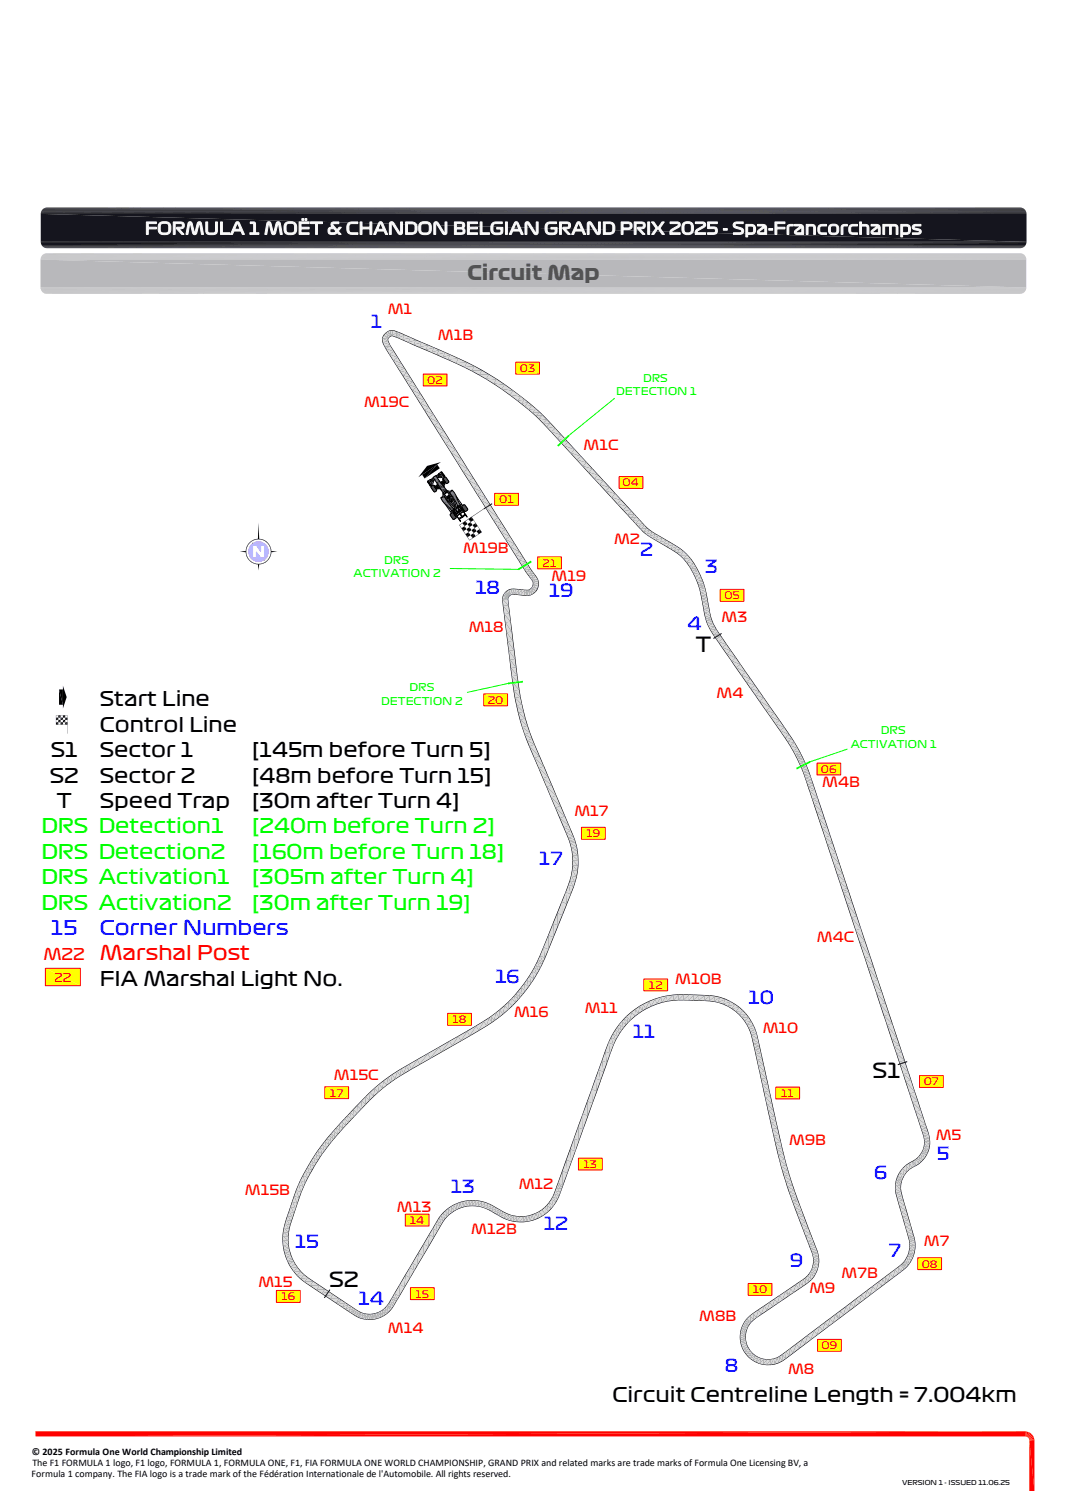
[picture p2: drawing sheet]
<svg xmlns="http://www.w3.org/2000/svg" width="210mm" height="297mm" viewBox="0 0 210 297" stroke-linecap="round" stroke-linejoin="round" font-family="sans-serif">
<defs><g id="words">
<g font-size="4">
<text x="136.9" y="128.3">T</text>
<text x="171.7" y="212.2">S1</text>
<text x="64.8" y="253.3">S2</text>
</g>
<text font-size="3.9" fill="#545454" x="92" y="55.2">Circuit Map</text>
<g font-size="3.9">
<text x="19.6" y="139">Start Line</text>
<text x="10" y="149.1">S1</text>
<text x="19.6" y="149.1">Sector 1</text>
<text x="19.6" y="144">Control Line</text>
<text x="49.6" y="149.1">[145m before Turn 5]</text>
<text x="9.8" y="154.1">S2</text>
<text x="19.6" y="154.1">Sector 2</text>
<text x="49.6" y="154.1">[48m before Turn 15]</text>
<text x="11.2" y="159">T</text>
<text x="19.6" y="159">Speed Trap</text>
<text x="49.6" y="159">[30m after Turn 4]</text>
<text x="19.6" y="194">FIA Marshal Light No.</text>
<text x="120.5" y="276">Circuit Centreline Length = 7.004km</text>
</g>
<g font-size="3.9" fill="#0f0">
<text x="8.2" y="164">DRS Detection1</text>
<text x="49.6" y="164">[240m before Turn 2]</text>
<text x="8.2" y="169">DRS Detection2</text>
<text x="49.6" y="169">[160m before Turn 18]</text>
<text x="8.2" y="179">DRS Activation2</text>
<text x="8.2" y="174.1">DRS Activation1</text>
<text x="49.6" y="179">[30m after Turn 19]</text>
<text x="49.6" y="174.1">[305m after Turn 4]</text>
</g>
<g font-size="3.9" fill="#00f">
<text x="10" y="184">15</text>
<text x="19.6" y="184">Corner Numbers</text>
</g>
<text font-size="3.9" fill="#f00" x="19.6" y="189">Marshal Post</text>
<g font-size="3.5" fill="#00f">
<text x="73" y="64.6">1</text>
<text x="126" y="109.4">2</text>
<text x="138.8" y="112.7">3</text>
<text x="93.6" y="116.8">18</text>
<text x="108.1" y="117.6">19</text>
<text x="135.3" y="124">4</text>
<text x="106.1" y="170.2">17</text>
<text x="97.5" y="193.5">16</text>
<text x="147.3" y="197.7">10</text>
<text x="124.5" y="204.2">11</text>
<text x="172" y="232">6</text>
<text x="184.4" y="228.3">5</text>
<text x="88.8" y="234.9">13</text>
<text x="58.1" y="245.6">15</text>
<text x="107" y="242.2">12</text>
<text x="155.5" y="249.4">9</text>
<text x="174.9" y="247.5">7</text>
<text x="70.6" y="256.9">14</text>
<text x="142.6" y="270">8</text>
</g>
<text font-size="3.3" fill="#fafafa" x="28.5" y="46.1">FORMULA 1 MOËT &amp; CHANDON BELGIAN GRAND PRIX 2025 - Spa-Francorchamps</text>
<text font-size="3.2" fill="#f00" x="8.6" y="189">M22</text>
<g font-size="2.7" fill="#f00">
<text x="76.3" y="61.8">M1</text>
<text x="86.2" y="66.9">M1B</text>
<text x="71.7" y="80">M19C</text>
<text x="114.9" y="88.7">M1C</text>
<text x="120.9" y="107.1">M2</text>
<text x="91.2" y="108.9">M19B</text>
<text x="108.5" y="114.4">M19</text>
<text x="92.2" y="124.4">M18</text>
<text x="142" y="122.5">M3</text>
<text x="141" y="137.4">M4</text>
<text x="161.8" y="155">M4B</text>
<text x="113" y="160.6">M17</text>
<text x="160.7" y="185.5">M4C</text>
<text x="132.9" y="193.8">M10B</text>
<text x="101.2" y="200.1">M16</text>
<text x="115.1" y="199.4">M11</text>
<text x="150.1" y="203.4">M10</text>
<text x="65.7" y="212.7">M15C</text>
<text x="155.3" y="225.5">M9B</text>
<text x="184.2" y="224.3">M5</text>
<text x="102.1" y="234">M12</text>
<text x="48.2" y="235.2">M15B</text>
<text x="78.1" y="238.6">M13</text>
<text x="92.8" y="243">M12B</text>
<text x="181.8" y="245.2">M7</text>
<text x="165.6" y="251.5">M7B</text>
<text x="50.9" y="253.4">M15</text>
<text x="159.3" y="254.5">M9</text>
<text x="76.3" y="262.4">M14</text>
<text x="137.6" y="260.1">M8B</text>
<text x="155.1" y="270.4">M8</text>
</g>
<text font-size="2.3" fill="#f00" x="10.6" y="193.2">22</text>
<g font-size="2.1" fill="#0f0">
<text x="121.2" y="77.7">DETECTION 1</text>
<text x="126.6" y="75.1">DRS</text>
<text x="69.6" y="113.6">ACTIVATION 2</text>
<text x="75.6" y="111">DRS</text>
<text x="80.6" y="136.1">DRS</text>
<text x="75" y="138.7">DETECTION 2</text>
<text x="167.4" y="147.2">ACTIVATION 1</text>
<text x="173.4" y="144.5">DRS</text>
</g>
<g font-size="2" fill="#f00">
<text x="84.1" y="75.6">02</text>
<text x="102.3" y="73.2">03</text>
<text x="122.5" y="95.7">04</text>
<text x="98.2" y="99">01</text>
<text x="106.8" y="111.5">21</text>
<text x="142.6" y="117.9">05</text>
<text x="96" y="138.5">20</text>
<text x="161.6" y="152.1">06</text>
<text x="115.4" y="164.8">19</text>
<text x="127.7" y="194.6">12</text>
<text x="89.1" y="201.4">18</text>
<text x="64.9" y="215.9">17</text>
<text x="153.8" y="215.9">11</text>
<text x="181.8" y="213.7">07</text>
<text x="114.9" y="229.9">13</text>
<text x="80.7" y="240.9">14</text>
<text x="181.4" y="249.5">08</text>
<text x="55.4" y="255.9">16</text>
<text x="81.8" y="255.4">15</text>
<text x="148.1" y="254.6">10</text>
<text x="161.7" y="265.6">09</text>
</g>
<g font-size="2">
<text x="6.2" y="286.3">© 2025 Formula One World Championship Limited</text>
<text x="6.2" y="290.7">Formula 1 company. The FIA logo is a trade mark of the Fédération Internationale de l'Automobile. All rights reserved.</text>
<text x="6.4" y="288.5">The F1 FORMULA 1 logo, F1 logo, FORMULA 1, FORMULA ONE, F1, FIA FORMULA ONE WORLD CHAMPIONSHIP, GRAND PRIX and related marks are trade marks of Formula One Licensing BV, a</text>
</g>
<text font-size="1.3" x="177.5" y="292.3">VERSION 1 - ISSUED 11.06.25</text>
</g></defs>
<g fill="#000">
<path d="M75.5 65.9l.9 .9-1.2-.3zM75.2 66.5l1.2 .6-1.2 .3zM75.9 65.4l.6 1.2-1-.7zM75.2 67.4l1.6 .4-1.1 .5zM75.7 68.3l1.2-.2-1 .5zM75.9 65.4l.5-.2 .3 1.2zM75.5 65.9l1 .7-.1 .2zM76.4 65.2l.4-.2 .1 1.2zM75.2 66.5l1.2 .3v.3zM75.9 65.4l.8 1-.2 .2zM75.9 68.6l1.7 .5-1 .7zM76.4 65.2l.5 1-.2 .2z"/>
<path d="M75.2 67.4l1.2-.3 .4 .7zM76.8 65h.6l-.4 1.2zM75.7 68.3l1-.5 .2 .3zM76.8 65l.2 1.2h-.1zM77.4 65l-.2 1.2h-.2zM77.2 66.2l1-.9-.4 1.1zM76.6 69.8l1.7 .5-1 .7zM77.4 65l.8 .3-1 .9zM75.9 68.6l1-.5 .7 1zM78.3 65.3l-.4 1.1h-.1zM78.8 65.5l-.4 1.1-.5-.2zM77.3 71l1.7 .4-1 .7z"/>
<path d="M78.2 65.3h.1l-.5 1.1zM76.6 69.8l1-.7 .7 1.2zM78.3 65.3l.5 .2-.9 .9zM78.4 66.6l1.2-.8-.4 1.2zM78 72.1l1.6 .3-1 .6zM78.8 65.5l.8 .3-1.2 .8zM77.3 71l1-.7 .7 1.1zM79.2 67l1.6-.6-.5 1.1zM78.6 73l1.6 .3-1 .7zM78 72.1l1-.7 .6 1zM79.7 65.9l1.1 .5-1.6 .6zM79.2 74l1.6 .2-1 .6z"/>
<path d="M78.6 73l1-.6 .6 .9zM79.8 74.8l1.5 .3-1 .6zM80.3 67.5l1.6-.7-.5 1.1zM79.2 74l1-.7 .6 .9zM80.8 66.4l1.1 .4-1.6 .7zM80.3 75.7l1.7 .5-1 .7zM79.8 74.8l1-.6 .5 .9zM81.4 67.9l1.6-.6-.5 1.1zM81 76.9l1.8 .6-1 .6zM81.9 66.8l1.1 .5-1.6 .6zM80.3 75.7l1-.6 .7 1.1zM82.5 68.4l1.7-.5-.4 1.1z"/>
<path d="M81.8 78.1l1.9 .7-1.1 .6zM81 76.9l1-.7 .8 1.3zM83 67.3l1.2 .6-1.7 .5zM81.8 78.1l1-.6 .9 1.3zM83.8 69l1.6-.6-.5 1zM84.2 67.9l1.2 .5-1.6 .6zM84.9 69.4l1.5-.6-.4 1.1zM85.4 68.4l1 .4-1.5 .6zM86 69.9l1.6-.6-.5 1.1zM86.4 68.8l1.2 .5-1.6 .6zM87.1 70.4l1.5-.6-.5 1zM87.6 69.3l1 .5-1.5 .6z"/>
<path d="M88.1 70.8l2.1-.3-.5 1.1zM88.6 69.8l1.6 .7-2.1 .3zM89.7 71.6l2.2-.3-.5 1zM90.2 70.5l1.7 .8-2.2 .3zM91.4 72.3l2-.3-.6 1.1zM91.9 71.3l1.5 .7-2 .3zM92.8 73.1l2.1-.3-.6 1.1zM93.4 72l1.5 .8-2.1 .3zM94.3 73.9l1.9-.3-.6 1.1zM94.9 72.8l1.3 .8-1.9 .3zM95.6 74.7l2.2-.1-.7 1zM96.2 73.6l1.6 1-2.2 .1z"/>
<path d="M97.1 75.6h2.3l-.7 1zM97.8 74.6l1.6 1h-2.3zM98.7 76.6l2.3 .3-.7 .9zM99.4 75.6l1.6 1.3-2.3-.3zM100.3 77.8l2.2 .2-.7 .9zM101 76.9l1.5 1.1-2.2-.2zM101.8 78.9l1.5-.3-.7 .9zM102.5 78l.8 .6-1.5 .3zM102.6 79.5l1.4-.4-.8 1zM103.3 78.6l.7 .5-1.4 .4zM104 79.1l.7 .7-1.5 .3zM104.7 79.8l.8 .6-1.5 .3z"/>
<path d="M82.6 79.4l1.9 .8-1 .6zM83.5 80.8l1.9 .8-1.1 .6zM82.6 79.4l1.1-.6 .8 1.4zM84.3 82.2l2.1 .9-1 .7zM83.5 80.8l1-.6 .9 1.4zM84.3 82.2l1.1-.6 1 1.5zM85.4 83.8l2 1-1 .6zM85.4 83.8l1-.7 1 1.7zM86.4 85.4l2.2 1.3-1 .6zM86.4 85.4l1-.6 1.2 1.9zM87.6 87.3l2.1 1.2-1 .6zM87.6 87.3l1-.6 1.1 1.8z"/>
<path d="M88.7 89.1l2.2 1.3-1 .6zM88.7 89.1l1-.6 1.2 1.9zM89.9 91l2.2 1.3-1 .7zM89.9 91l1-.6 1.2 1.9zM91.1 93l2.1 1-1 .7zM92.2 94.7l1.9 .7-1 .7zM91.1 93l1-.7 1.1 1.7zM93.1 96.1l1.8 .6-1 .7zM92.2 94.7l1-.7 .9 1.4zM93.9 97.4l1.7 .5-1 .7zM93.1 96.1l1-.7 .8 1.3zM94.6 98.6l1.9 .7-1 .7z"/>
<path d="M93.9 97.4l1-.7 .7 1.2zM94.6 98.6l1-.7 .9 1.4zM103.2 80.1l1.5-.3-.7 .9zM104 80.7l1.5-.3-.8 .9zM104.7 81.3l1.5-.3-.8 .9zM105.4 81.9l1.4-.3-.8 .9zM105.5 80.4l.7 .6-1.5 .3zM106 82.5h1.7l-.9 .9zM106.2 81l.6 .6-1.4 .3zM106 82.5l.8-.9 .9 .9zM106.8 83.4l1.6-.2-.9 .9zM107.5 84.1l1.8 .1-.9 .9z"/>
<path d="M106.8 83.4l.9-.9 .7 .7zM107.5 84.1l.9-.9 .9 1zM108.4 85.1l2.1 .4-.9 .8zM108.4 85.1l.9-.8 1.2 1.2zM109.6 86.3l2.2 .7-.9 .8zM109.6 86.3l.9-.8 1.3 1.5zM110.9 87.8l2.2 .6-.8 .8zM110.9 87.8l.9-.8 1.3 1.4zM112.3 89.2l2 .5-.8 .9zM112.3 89.2l.8-.8 1.2 1.3zM113.5 90.6l2 .4-.9 .8zM113.5 90.6l.8-.9 1.2 1.3z"/>
<path d="M114.6 91.8l2 .4-.9 .8zM114.6 91.8l.9-.8 1.1 1.2zM115.7 93l2.1 .5-.9 .8zM115.7 93l.9-.8 1.2 1.3zM116.9 94.3l1.9 .3-.9 .8zM116.9 94.3l.9-.8 1 1.1zM117.9 95.4l2.1 .5-.9 .8zM117.9 95.4l.9-.8 1.2 1.3zM119.1 96.7l2.1 .5-.9 .8zM119.1 96.7l.9-.8 1.2 1.3zM120.3 98l2 .4-.9 .8zM120.3 98l.9-.8 1.1 1.2z"/>
<path d="M121.4 99.2l2 .4-.8 .8zM121.4 99.2l.9-.8 1.1 1.2zM122.6 100.4l.8-.8 .9 1zM95.5 100l2.6 1.9-1 .6zM97.1 102.5l1.7 .5-1 .7zM95.5 100l1-.7 1.6 2.6zM97.8 103.7l1.8 .5-1 .6zM98.8 117.7l1.2 .2-1.2 .1zM97.1 102.5l1-.6 .7 1.1zM98.9 117.3l1.1 .6-1.2-.2zM99 117.1l1.1 .6-1.2-.4zM98.8 118l1.3 1.1-1.1 .2z"/>
<path d="M99.2 116.8l.9 .8-1.1-.5zM99.4 116.6l.8 .9-1-.7zM99.5 116.4l.7 1-.8-.8zM98.6 104.8l1.8 .8-1 .6zM99.5 116.4l.3-.2 .5 1.1zM97.8 103.7l1-.7 .8 1.2zM99.8 116.2l.3-.2 .4 1.2zM98.8 117.7l1.2 .2zM98.9 117.3l1.2 .4-.1 .2zM99 117.1l1.1 .5v.1zM99.2 116.8l1 .7-.1 .1zM100.1 116l.5-.1v1.2z"/>
<path d="M98.8 118l1.2-.1 .1 1.2zM99.4 116.6l.8 .8v.1zM99.5 116.4l.8 .9-.1 .1zM99.8 116.2l.7 1-.2 .1zM99.4 106.2l2 .9-1 .6zM98.6 104.8l1-.6 .8 1.4zM100.1 116l.5 1.1-.1 .1zM100.6 115.9l.2 1.2h-.2zM100.6 115.9h.5l-.3 1.2zM101.1 115.9v1.2h-.3zM101.6 115.9l-.1 1.2h-.4zM101.1 115.9h.5l-.5 1.2z"/>
<path d="M100.4 107.7l1.9 .9-1 .6zM99.4 106.2l1-.6 1 1.5zM102.1 116l-.1 1.1h-.5zM101.6 115.9l.5 .1-.6 1.1zM102.6 116l-.1 1.2-.5-.1zM101.3 109.2l1.7 .5-1 .6zM102.1 116h.5l-.6 1.1zM100.4 107.7l1-.6 .9 1.5zM103.2 116.1l-.1 1.2-.6-.1zM102 110.3l1.6 .3-1 .6zM102.6 116l.6 .1-.7 1.1zM101.3 109.2l1-.6 .7 1.1z"/>
<path d="M103.6 116.1v1.2h-.5zM102.6 111.2l1.5 .2-1 .7zM103.2 116.1h.4l-.5 1.2zM103.1 112.1l1.4-.1-1 .7zM103.8 116.1v1.2h-.2zM102 110.3l1-.6 .6 .9zM103.6 116.1h.2l-.2 1.2zM103.8 116.1h.1l-.1 1.2zM103.9 116.1l.3 1.2h-.4zM103.5 112.7l1.3-.3-1 .7zM103.9 116.1l.2-.1 .1 1.3zM103.8 113.1l1.2-.4-.9 .7z"/>
<path d="M102.6 111.2l1-.6 .5 .8zM104.1 116l.3-.1 .3 1.2zM104.1 116l.6 1.1-.5 .2zM104.1 113.5l1.2-.4-.9 .7zM104.4 115.9l.2-.2 .5 1.1zM103.1 112.1l1-.7 .4 .6zM104.4 113.8l1.1-.4-1 .7zM104.7 115.4l.8 1.1-.9-.8zM104.4 115.9l.7 .9-.4 .3zM104.8 115.2l1 .8-1.1-.6zM104.5 114.1l1.4-.2-1.1 .5zM103.5 112.7l1-.7 .3 .4z"/>
<path d="M104.9 114.9l1.1 .5-1.2-.2zM104.8 114.4h1.2l-1.2 .2zM104.8 114.6l1.3 .4-1.2-.1zM103.8 113.1l1-.7 .2 .3zM104.6 115.7l.9 .8-.4 .3zM104.1 113.5l.9-.8 .3 .4zM104.7 115.4l1.1 .6-.3 .5zM104.4 113.8l.9-.7 .2 .3zM104.8 115.2l1.2 .2-.2 .6zM104.5 114.1l1-.7 .4 .5zM104.9 114.9l1.2 .1-.1 .4zM104.8 114.4l1.1-.5 .1 .5z"/>
<path d="M104.8 114.6l1.2-.2 .1 .6zM122.6 100.4l1.7 .2-.9 .8zM123.4 101.4l1.5-.2-.9 .8zM124 102l1.3-.3-.8 .8zM123.4 101.4l.9-.8 .6 .6zM124.5 102.5l1.4-.2-.9 .8zM124 102l.9-.8 .4 .5zM125 103.1l1.4-.2-.9 .8zM124.5 102.5l.8-.8 .6 .6zM125.5 103.7l1.4-.3-.9 .8zM125 103.1l.9-.8 .5 .6zM126 104.2l1.4-.3-.8 .9z"/>
<path d="M125.5 103.7l.9-.8 .5 .5zM126.6 104.8l1.3-.5-.7 .9zM126 104.2l.9-.8 .5 .5zM127.2 105.2l1.2-.5-.6 1zM127.4 103.9l.5 .4-1.3 .5zM127.8 105.7l1.2-.6-.6 1zM127.9 104.3l.5 .4-1.2 .5zM128.4 104.7l.6 .4-1.2 .6zM128.4 106.1l1.2-.7-.6 1zM129 106.4l1.4-.6-.6 1.1zM129 105.1l.6 .3-1.2 .7zM129.6 105.4l.8 .4-1.4 .6z"/>
<path d="M129.8 106.9l1.3-.6-.6 1zM130.4 105.8l.7 .5-1.3 .6zM130.5 107.3l1.3-.6-.6 1zM131.1 106.3l.7 .4-1.3 .6zM131.2 107.7l1.4-.6-.6 1zM131.8 106.7l.8 .4-1.4 .6zM132 108.1l1.2-.6-.6 1zM132.6 107.1l.6 .4-1.2 .6zM132.6 108.5l1.3-.6-.7 1zM133.2 108.9l1.4-.4-.8 .9zM133.2 107.5l.7 .4-1.3 .6zM133.8 109.4l1.5-.2-.9 .8z"/>
<path d="M133.9 107.9l.7 .6-1.4 .4zM134.4 110h1.6l-1 .7zM134.6 108.5l.7 .7-1.5 .2zM135 110.7l1.6 .2-1 .6zM134.4 110l.9-.8 .7 .8zM135.6 111.5l1.3-.1-1 .6zM135.9 112l1.3-.1-1 .6zM135 110.7l1-.7 .6 .9zM136.2 112.5l1.2-.2-1 .5zM136.4 112.8l1.4 .2-1.1 .5zM135.6 111.5l1-.6 .3 .5zM136.7 113.5l1.4 .2-1.1 .4z"/>
<path d="M135.9 112l1-.6 .3 .5zM137 114.1l1.3 .2-1.1 .5zM136.2 112.5l1-.6 .2 .4zM137.2 114.8l1.3 .1-1.1 .3zM137.4 115.2l1.3 .1-1.2 .3zM136.4 112.8l1-.5 .4 .7zM137.5 115.6l1.3 .1-1.2 .4zM137.6 116.1l1.4 .3-1.2 .3zM136.7 113.5l1.1-.5 .3 .7zM137.8 116.7l1.3 .4-1.2 .2zM137.9 117.3l1.3 .4-1.2 .2zM138 117.9l1.3 .4-1.1 .2z"/>
<path d="M137 114.1l1.1-.4 .2 .6zM138.2 118.5l1.2 .5-1.1 .2zM138.3 119.2l1.3 .5-1.2 .2zM137.2 114.8l1.1-.5 .2 .6zM138.4 119.9l1.3 .5-1.2 .2zM137.4 115.2l1.1-.3 .2 .4zM137.5 115.6l1.2-.3 .1 .4zM137.6 116.1l1.2-.4 .2 .7zM137.8 116.7l1.2-.3 .1 .7zM137.9 117.3l1.2-.2 .1 .6zM138 117.9l1.2-.2 .1 .6zM138.2 118.5l1.1-.2 .1 .7z"/>
<path d="M138.3 119.2l1.1-.2 .2 .7zM138.4 119.9l1.2-.2 .1 .7zM99 119.3l1.4 1.5-1.2 .1zM99.2 120.9l1.3 1.5-1.1 .1zM99.4 122.5l1.4 1.8-1.2 .2zM99.6 124.5l1.4 1.7-1.2 .1zM99.8 126.3l1.4 1.7-1.1 .1zM100.1 128.1l1.4 1.6-1.2 .2zM99 119.3l1.1-.2 .3 1.7zM100.3 129.9l1.3 1.5-1.1 .1zM99.2 120.9l1.2-.1 .1 1.6zM100.5 131.5l1.3 1.4-1.1 .2z"/>
<path d="M99.4 122.5l1.1-.1 .3 1.9zM100.7 133.1l1.3 1.2-1.2 .2zM99.6 124.5l1.2-.2 .2 1.9zM100.8 134.5l1.4 1.3-1.2 .2zM99.8 126.3l1.2-.1 .2 1.8zM101 136l1.5 1.2-1.2 .2zM100.1 128.1l1.1-.1 .3 1.7zM101.3 137.4l1.5 1.2-1.2 .3zM100.3 129.9l1.2-.2 .1 1.7zM100.5 131.5l1.1-.1 .2 1.5zM100.7 133.1l1.1-.2 .2 1.4zM100.8 134.5l1.2-.2 .2 1.5z"/>
<path d="M101 136l1.2-.2 .3 1.4zM101.3 137.4l1.2-.2 .3 1.4zM138.5 120.6l1.4 .5-1.2 .3zM138.7 121.4l1.3 .1-1.2 .3zM138.8 121.8h1.3l-1.2 .4zM138.9 122.2h1.3l-1.1 .5zM139.1 122.7h1.3l-1.1 .5zM139.3 123.2l1.4 .1-1 .6zM139.7 123.9h1.3l-1 .6zM138.5 120.6l1.2-.2 .2 .7zM138.7 121.4l1.2-.3 .1 .4zM138.8 121.8l1.2-.3 .1 .3z"/>
<path d="M140 124.5l1.4-.1-1 .6zM138.9 122.2l1.2-.4 .1 .4zM139.1 122.7l1.1-.5 .2 .5zM140.4 125l1.2-.3-1 .6zM139.3 123.2l1.1-.5 .3 .6zM140.6 125.4l1.3-.2-1 .7zM139.7 123.9l1-.6 .3 .6zM140.9 125.9l1.4-.2-1 .7zM140 124.5l1-.6 .4 .5zM141.3 126.4l1.7 .4-1 .7zM140.4 125l1-.6 .2 .3zM140.6 125.4l1-.7 .3 .5z"/>
<path d="M140.9 125.9l1-.7 .4 .5zM142 127.5l1.9 .6-1 .7zM141.3 126.4l1-.7 .7 1.1zM142.9 128.8l2 .7-1 .6zM142 127.5l1-.7 .9 1.3zM143.9 130.1l1.9 .7-1 .6zM142.9 128.8l1-.7 1 1.4zM144.8 131.4l2 .9-.9 .7zM143.9 130.1l1-.6 .9 1.3zM144.8 131.4l1-.6 1 1.5zM145.9 133l1.8 .6-.9 .7zM146.8 134.3l1.9 .6-1 .7z"/>
<path d="M145.9 133l.9-.7 .9 1.3zM147.7 135.6l1.8 .5-1 .7zM146.8 134.3l.9-.7 1 1.3zM148.5 136.8l1.8 .5-.9 .7zM147.7 135.6l1-.7 .8 1.2zM149.4 138l2.2 1.2-.9 .7zM148.5 136.8l1-.7 .8 1.2zM149.4 138l.9-.7 1.3 1.9zM150.7 139.9l1.8 .5-1 .6zM150.7 139.9l.9-.7 .9 1.2zM101.6 138.9l1.5 1.2-1.2 .3zM101.9 140.4l1.5 1-1.1 .3z"/>
<path d="M102.3 141.7l1.6 1.1-1.2 .4zM101.6 138.9l1.2-.3 .3 1.5zM102.7 143.2l1.6 1-1.1 .4zM101.9 140.4l1.2-.3 .3 1.3zM103.2 144.6l1.6 .8-1.1 .4zM102.3 141.7l1.1-.3 .5 1.4zM103.7 145.8l1.5 .7-1.1 .5zM102.7 143.2l1.2-.4 .4 1.4zM103.2 144.6l1.1-.4 .5 1.2zM104.1 147l2.1 1.8-1.1 .5zM103.7 145.8l1.1-.4 .4 1.1zM105.1 149.3l2 1.5-1.1 .5z"/>
<path d="M104.1 147l1.1-.5 1 2.3zM106 151.3l1.9 1.5-1.1 .5zM105.1 149.3l1.1-.5 .9 2zM106.8 153.3l1.8 1.2-1.1 .4zM106 151.3l1.1-.5 .8 2zM107.5 154.9l2 1.7-1.1 .4zM106.8 153.3l1.1-.5 .7 1.7zM108.4 157l2 1.6-1.1 .4zM107.5 154.9l1.1-.4 .9 2.1zM108.4 157l1.1-.4 .9 2zM151.5 141l2 .8-1 .7zM151.5 141l1-.6 1 1.4z"/>
<path d="M152.5 142.5l1.9 .7-1 .6zM153.4 143.8l2 .8-1 .6zM152.5 142.5l1-.7 .9 1.4zM153.4 143.8l1-.6 1 1.4zM154.4 145.2l1.5 .2-1 .6zM154.9 146l1.5 .2-1 .6zM154.4 145.2l1-.6 .5 .8zM155.4 146.8l1.7 .5-1.1 .5zM154.9 146l1-.6 .5 .8zM156 147.8l1.5 .2-1.1 .6zM155.4 146.8l1-.6 .7 1.1zM156.4 148.6l1.2-.2-1 .5z"/>
<path d="M156.6 148.9l1.3-.1-1.1 .6zM156.8 149.4l1.3-.1-1.1 .5zM157 149.8l1.4 .1-1.1 .5zM156 147.8l1.1-.5 .4 .7zM157.3 150.4h1.3l-1.1 .5zM156.4 148.6l1.1-.6 .1 .4zM157.5 150.9l1.3-.1-1.1 .5zM156.6 148.9l1-.5 .3 .4zM157.7 151.3l1.4 .3-1.1 .4zM156.8 149.4l1.1-.6 .2 .5zM158 152l1.3 .2-1.1 .4zM157 149.8l1.1-.5 .3 .6z"/>
<path d="M158.2 152.6l1.4 .2-1.2 .4zM157.3 150.4l1.1-.5 .2 .5zM158.4 153.2l1.4 .3-1.2 .3zM157.5 150.9l1.1-.5 .2 .4zM158.6 153.8l1.4 .3-1.1 .4zM157.7 151.3l1.1-.5 .3 .8zM158.9 154.5l1.2 .1-1.1 .3zM159 154.9l1.4 .5-1.1 .4zM158 152l1.1-.4 .2 .6zM159.3 155.8l1.6 1.2-1.1 .3zM158.2 152.6l1.1-.4 .3 .6zM158.4 153.2l1.2-.4 .2 .7z"/>
<path d="M158.6 153.8l1.2-.3 .2 .6zM159.8 157.3l1.5 .7-1.2 .3zM158.9 154.5l1.1-.4 .1 .5zM160.1 158.3l1.7 1.4-1.1 .3zM159 154.9l1.1-.3 .3 .8zM159.3 155.8l1.1-.4 .5 1.6zM159.8 157.3l1.1-.3 .4 1zM160.1 158.3l1.2-.3 .5 1.7zM160.7 160l1.1-.3 .5 1.3zM110.5 177.5l.2 2.7-1.1-.5zM109.3 159l1.9 1.6-1.1 .5zM111.3 175.6l.3 2.3-1.1-.4z"/>
<path d="M110.1 161.1l1.9 1.4-1.1 .4zM109.3 159l1.1-.4 .8 2zM111.8 174.2l.6 1.8-1.1-.4zM110.9 162.9l1.5 .6-1.1 .5zM111.3 175.6l1.1 .4-.8 1.9zM111.3 164l1.6 .6-1.1 .4zM112.1 173.3l.8 1.3-1.1-.4zM110.1 161.1l1.1-.5 .8 1.9zM111.8 165l1.3 .2-1.1 .4zM112.4 172.4l.8 1.3-1.1-.4zM112 165.6l1.3 .1-1.2 .4zM112.5 171.3l1 1.4-1.1-.3z"/>
<path d="M111.8 174.2l1.1 .4-.5 1.4zM112.1 166.1l1.4 .5-1.1 .3zM110.9 162.9l1.1-.4 .4 1zM112.4 166.9l1.3 .5-1.2 .2zM112.6 170.3l1.1 1.2-1.2-.2zM112.5 167.6l1.3 .7-1.2 .1zM112.6 169.4l1.2 1-1.2-.1zM112.6 168.4l1.2 .9-1.2 .1zM111.3 164l1.1-.5 .5 1.1zM112.1 173.3l1.1 .4-.3 .9zM111.8 165l1.1-.4 .2 .6zM112.4 172.4l1.1 .3-.3 1z"/>
<path d="M112 165.6l1.1-.4 .2 .5zM112.5 171.3l1.2 .2-.2 1.2zM112.1 166.1l1.2-.4 .2 .9zM112.4 166.9l1.1-.3 .2 .8zM112.6 170.3l1.2 .1-.1 1.1zM112.5 167.6l1.2-.2 .1 .9zM112.6 169.4l1.2-.1v1.1zM112.6 168.4l1.2-.1v1zM160.7 160l1.6 1-1.2 .4zM161.1 161.4l1.8 1.3-1.2 .4zM161.7 163.1l1.7 1.4-1.1 .3zM161.1 161.4l1.2-.4 .6 1.7z"/>
<path d="M162.3 164.8l1.6 1.1-1.1 .4zM162.8 166.3l1.7 1.6-1.1 .3zM161.7 163.1l1.2-.4 .5 1.8zM163.4 168.2l1.8 1.7-1.1 .3zM162.3 164.8l1.1-.3 .5 1.4zM162.8 166.3l1.1-.4 .6 2zM164.1 170.2l1.8 1.7-1.2 .4zM163.4 168.2l1.1-.3 .7 2zM164.7 172.3l1.7 1.1-1.2 .4zM164.1 170.2l1.1-.3 .7 2zM165.2 173.8l1.6 1-1.1 .4zM165.7 175.2l1.4 .3-1.2 .3z"/>
<path d="M164.7 172.3l1.2-.4 .5 1.5zM165.9 175.8l1.9 1.8-1.2 .4zM165.2 173.8l1.2-.4 .4 1.4zM166.6 178l2.1 2.3-1.2 .4zM165.7 175.2l1.1-.4 .3 .7zM165.9 175.8l1.2-.3 .7 2.1zM166.6 178l1.2-.4 .9 2.7zM97.5 199.3l.8-.6v1.6zM98.3 198.7l1-.8-.3 1.8zM99.3 197.9l.8 .9-1.1 .9zM99.3 197.9l.7-.7 .1 1.6zM100.7 196.5l.2 1.5-.9-.8z"/>
<path d="M100 197.2l.9 .8-.8 .8zM101.2 196l.3 1.3-.8-.8zM100.7 196.5l.8 .8-.6 .7zM101.5 195.6l.6 1.1-.9-.7zM101.9 195.1l.5 1.2-.9-.7zM101.2 196l.9 .7-.6 .6zM102.5 194.4l.4 1.4-1-.7zM101.5 195.6l.9 .7-.3 .4zM101.9 195.1l1 .7-.5 .5zM103.1 193.6l.3 1.5-.9-.7zM102.5 194.4l.9 .7-.5 .7zM103.6 192.8l.5 1.5-1-.7z"/>
<path d="M103.1 193.6l1 .7-.7 .8zM104.1 192.1l.5 1.4-1-.7zM103.6 192.8l1 .7-.5 .8zM104.7 191.2l.4 1.5-1-.6zM104.1 192.1l1 .6-.5 .8zM105.1 190.5l.6 1.2-1-.5zM105.3 190l.8 1.1-1-.6zM104.7 191.2l1 .5-.6 1zM105.6 189.4l.8 1.1-1.1-.5zM105.9 188.9l.8 1-1.1-.5zM105.1 190.5l1 .6-.4 .6zM106.2 188.1l.7 1.3-1-.5z"/>
<path d="M105.3 190l1.1 .5-.3 .6zM106.9 186.5l.4 2.1-1.1-.5zM105.6 189.4l1.1 .5-.3 .6zM105.9 188.9l1 .5-.2 .5zM107.9 184.1l.1 2.8-1.1-.4zM106.2 188.1l1.1 .5-.4 .8zM106.9 186.5l1.1 .4-.7 1.7zM108.8 181.8l.2 2.7-1.1-.4zM107.9 184.1l1.1 .4-1 2.4zM109.6 179.7l.3 2.5-1.1-.4zM108.8 181.8l1.1 .4-.9 2.3zM109.6 179.7l1.1 .5-.8 2z"/>
<path d="M110.5 177.5l1.1 .4-.9 2.3zM123.2 200l1-.8-.1 1.7zM124.2 199.2l.8-.6v1.5zM125 198.6l.7 1-.7 .5zM125 198.6l.8-.6-.1 1.6zM125.8 198l.7 1-.8 .6zM125.8 198l.8-.4-.1 1.4zM126.6 197.6l.5 1.1-.6 .3zM126.6 197.6l1.1-.6-.6 1.7zM127.7 197l.5 1.1-1.1 .6zM127.7 197l1.2-.4-.7 1.5zM128.9 196.6l.4 1.1-1.1 .4z"/>
<path d="M128.9 196.6l1.1-.4-.7 1.5zM130 196.2l.3 1.2-1 .3zM130 196.2l1.1-.2-.8 1.4zM131.1 196l.2 1.1-1 .3zM131.1 196l1.4-.2-1.2 1.3zM132.5 195.8l.1 1.2-1.3 .1zM132.5 195.8l1-.1-.9 1.3zM133.5 195.7v1.2l-.9 .1zM134.5 195.7v1.2h-1zM133.5 195.7h1l-1 1.2zM135.6 195.7v1.2h-1.1zM134.5 195.7h1.1l-1.1 1.2z"/>
<path d="M136.5 195.8l-.1 1.2-.8-.1zM135.6 195.7l.9 .1-.9 1.1zM137.6 195.8l-.1 1.2h-1.1zM136.5 195.8h1.1l-1.2 1.2zM138.6 195.9v1.1h-1.1zM137.6 195.8l1 .1-1.1 1.1zM139.7 195.9l-.1 1.2-1-.1zM138.6 195.9h1.1l-1.1 1.1zM139.6 197.1l1.1-1.1-.2 1.2zM139.7 195.9l1 .1-1.1 1.1zM140.5 197.2l1.1-1-.3 1.2zM140.7 196l.9 .2-1.1 1z"/>
<path d="M141.3 197.4l1.4-.8-.4 1.1zM141.6 196.2l1.1 .4-1.4 .8zM142.3 197.7l1.5-.6-.6 1zM142.7 196.6l1.1 .5-1.5 .6zM143.2 198.1l1.5-.5-.7 1zM143.8 197.1l.9 .5-1.5 .5zM144 198.6l1.5-.4-.7 1zM144.8 199.2l1.4-.3-.8 .8zM144.7 197.6l.8 .6-1.5 .4zM145.5 198.2l.7 .7-1.4 .3zM146.2 198.9l.7 .6-1.5 .2zM167.5 180.7l2 2.1-1.2 .3z"/>
<path d="M168.3 183.1l2 2.2-1.2 .3zM167.5 180.7l1.2-.4 .8 2.5zM169.1 185.6l2.2 2.6-1.1 .4zM168.3 183.1l1.2-.3 .8 2.5zM170.2 188.6l1.7 1.6-1.1 .4zM169.1 185.6l1.2-.3 1 2.9zM170.8 190.6l2 2.3-1.1 .4zM170.2 188.6l1.1-.4 .6 2zM171.7 193.3l1.9 1.9-1.1 .4zM170.8 190.6l1.1-.4 .9 2.7zM172.4 195.6l1.9 1.8-1.1 .4zM171.7 193.3l1.1-.4 .8 2.3z"/>
<path d="M173.2 197.8l1.8 1.8-1.1 .4zM172.4 195.6l1.2-.4 .7 2.2zM173.2 197.8l1.1-.4 .7 2.2zM173.9 200l1.1-.4 .6 1.8zM68.9 218.9l.3 1.5-.9-.8zM69.4 218.4l.4 1.4-.9-.9zM70.2 217.6l.1 1.6-.9-.8zM69.4 218.4l.9 .8-.5 .6zM71.1 216.6v1.8l-.9-.8zM70.2 217.6l.9 .8-.8 .8zM71.1 216.6l.9 .9-.9 .9zM71.9 215.8l.1 1.7-.9-.9z"/>
<path d="M72.8 215v1.6l-.9-.8zM71.9 215.8l.9 .8-.8 .9zM72.8 215l.8 .8-.8 .8zM72.8 215l.9-.9-.1 1.7zM73.7 214.1l.8 .9-.9 .8zM73.7 214.1l.9-.7-.1 1.6zM74.6 213.4l.7 .9-.8 .7zM74.6 213.4l.8-.7-.1 1.6zM75.4 212.7l.7 1-.8 .6zM75.4 212.7l.9-.6-.2 1.6zM76.3 212.1l.7 .9-.9 .7zM76.3 212.1l.8-.6-.1 1.5z"/>
<path d="M77.1 211.5l.7 .9-.8 .6zM77.1 211.5l1-.7-.3 1.6zM78.1 210.8l.7 1-1 .6zM78.1 210.8l.8-.4-.1 1.4zM78.9 210.4l.6 1-.7 .4zM78.9 210.4l1-.6-.4 1.6zM79.9 209.8l.6 1-1 .6zM79.9 209.8l.6-.3v1.3zM80.5 209.5l1.6-1-1.1 2zM80.5 209.5l.5 1-.5 .3zM82.1 208.5l.6 1.1-1.7 .9zM82.1 208.5l2-1.2-1.4 2.3z"/>
<path d="M84.1 207.3l.6 1.1-2 1.2zM84.1 207.3l2.2-1.2-1.6 2.3zM86.3 206.1l.6 1-2.2 1.3zM86.3 206.1l2.1-1.2-1.5 2.2zM88.4 204.9l.6 1-2.1 1.2zM88.4 204.9l1.7-1-1.1 2zM90.1 203.9l.6 1.1-1.7 .9zM90.1 203.9l1.8-1-1.2 2.1zM91.9 202.9l.6 1.1-1.8 1zM91.9 202.9l1.8-1-1.2 2.1zM93.7 201.9l.6 1-1.8 1.1zM93.7 201.9l1.4-.9-.8 1.9z"/>
<path d="M95.1 201l.7 1-1.5 .9zM95.1 201l1.1-.7-.4 1.7zM96.2 200.3l.7 1-1.1 .7zM96.2 200.3l.4-.3 .3 1.3zM96.6 200l.9-.7-.2 1.7zM96.6 200l.7 1-.4 .3zM97.5 199.3l.8 1-1 .7zM98.3 198.7l.7 1-.7 .6zM114.6 219.3l.2 3-1.1-.4zM115.5 216.8l.3 2.9-1.2-.4zM114.6 219.3l1.2 .4-1 2.6zM116.4 214.4l.2 2.8-1.1-.4z"/>
<path d="M115.5 216.8l1.1 .4-.8 2.5zM117.1 212.3l.4 2.5-1.1-.4zM116.4 214.4l1.1 .4-.9 2.4zM117.8 210.6l.5 2.1-1.2-.4zM117.1 212.3l1.2 .4-.8 2.1zM118.4 208.8l.5 2.2-1.1-.4zM117.8 210.6l1.1 .4-.6 1.7zM119 207l.5 2.2-1.1-.4zM118.4 208.8l1.1 .4-.6 1.8zM119.7 205.2l.4 2.2-1.1-.4zM119 207l1.1 .4-.6 1.8zM120.2 204.2l.6 1.5-1.1-.5z"/>
<path d="M120.6 203.5l.6 1.2-1-.5zM119.7 205.2l1.1 .5-.7 1.7zM121 202.7l.6 1.4-1-.6zM120.2 204.2l1 .5-.4 1zM121.4 202.2l.6 1.2-1-.7zM120.6 203.5l1 .6-.4 .6zM121.8 201.6l.6 1.2-1-.6zM121 202.7l1 .7-.4 .7zM122.3 201l.5 1.3-1-.7zM121.4 202.2l1 .6-.4 .6zM121.8 201.6l1 .7-.4 .5zM122.8 200.5l.4 1.3-.9-.8z"/>
<path d="M122.3 201l.9 .8-.4 .5zM123.2 200l.5 1.3-.9-.8zM122.8 200.5l.9 .8-.5 .5zM123.2 200l.9 .9-.4 .4zM124.2 199.2l.8 .9-.9 .8zM145.4 199.7l1.5-.2-1 .8zM145.9 200.3h1.5l-.9 .7zM146.5 201l1.4 .1-1 .6zM146.9 201.7l1.4 .1-1 .5zM145.9 200.3l1-.8 .5 .8zM147.3 202.3l1.4 .3-1.1 .5zM147.6 203.1l1.3 .4-1.1 .3z"/>
<path d="M146.5 201l.9-.7 .5 .8zM147.8 203.8l1.4 .6-1.2 .3zM148 204.7l1.4 .6-1.2 .2zM146.9 201.7l1-.6 .4 .7zM148.2 205.5l1.3 .4-1.1 .3zM148.4 206.2l1.2 .2-1.1 .3zM148.5 206.7l1.3 .6-1.1 .2zM147.3 202.3l1-.5 .4 .8zM148.7 207.5l1.4 .9-1.2 .2zM147.6 203.1l1.1-.5 .2 .9zM148.9 208.6l1.4 1-1.1 .2zM147.8 203.8l1.1-.3 .3 .9z"/>
<path d="M148 204.7l1.2-.3 .2 .9zM149.2 209.8l1.4 1.1-1.1 .2zM148.2 205.5l1.2-.2 .1 .6zM148.4 206.2l1.1-.3 .1 .5zM149.5 211.1l1.4 1.1-1.2 .2zM148.5 206.7l1.1-.3 .2 .9zM149.7 212.4l1.5 1-1.2 .2zM148.7 207.5l1.1-.2 .3 1.1zM150 213.6l1.4 1.1-1.1 .3zM148.9 208.6l1.2-.2 .2 1.1zM150.3 215l1.4 .8-1.2 .3zM149.2 209.8l1.1-.2 .3 1.3z"/>
<path d="M150.5 216.1l1.5 1.1-1.2 .2zM149.5 211.1l1.1-.2 .3 1.3zM150.8 217.4l1.5 1-1.2 .2zM149.7 212.4l1.2-.2 .3 1.2zM151.1 218.6l1.4 1.1-1.1 .2zM150 213.6l1.2-.2 .2 1.3zM150.3 215l1.1-.3 .3 1.1zM150.5 216.1l1.2-.3 .3 1.4zM150.8 217.4l1.2-.2 .3 1.2zM151.1 218.6l1.2-.2 .2 1.3zM173.9 200l1.7 1.4-1.1 .4zM174.5 201.8l2.1 2.5-1.1 .4z"/>
<path d="M175.5 204.7l1.6 1-1.2 .4zM174.5 201.8l1.1-.4 1 2.9zM175.9 206.1l1.6 1-1.1 .3zM176.4 207.4l1.7 1.3-1.2 .4zM175.5 204.7l1.1-.4 .5 1.4zM176.9 209.1h1.3l-1.2 .4zM177 209.5l1.8 1.6-1.1 .4zM175.9 206.1l1.2-.4 .4 1.4zM176.4 207.4l1.1-.3 .6 1.6zM177.7 211.5l1.6 1.1-1.1 .4zM176.9 209.1l1.2-.4 .1 .4zM177 209.5l1.2-.4 .6 2z"/>
<path d="M178.2 213l1.9 1.9-1.1 .4zM177.7 211.5l1.2-.4 .4 1.5zM179 215.3l1.7 1.4-1.2 .4zM178.2 213l1.1-.4 .8 2.3zM179.5 217.1l1.8 1.4-1.2 .4zM179 215.3l1.1-.4 .6 1.8zM180.1 218.9l1.6 1-1.1 .3zM179.5 217.1l1.2-.4 .6 1.8zM180.1 218.9l1.2-.4 .4 1.4zM180.6 220.2l1.1-.3 .5 1.4zM56.8 238.4l.9 1.3-1.2-.4zM57.1 237.5l.8 1.3-1.1-.4z"/>
<path d="M57.4 236.5l.9 1.4-1.2-.4zM57.8 235.4l.8 1.5-1.2-.4zM56.8 238.4l1.1 .4-.2 .9zM58.2 234.3l.7 1.5-1.1-.4zM57.1 237.5l1.2 .4-.4 .9zM58.7 233.2l.6 1.5-1.1-.4zM57.4 236.5l1.2 .4-.3 1zM57.8 235.4l1.1 .4-.3 1.1zM59.1 232.3l.7 1.3-1.1-.4zM58.2 234.3l1.1 .4-.4 1.1zM59.6 231.3l.5 1.6-1-.6zM58.7 233.2l1.1 .4-.5 1.1z"/>
<path d="M60 230.5l.6 1.4-1-.6zM59.1 232.3l1 .6-.3 .7zM60.4 229.8l.7 1.3-1.1-.6zM59.6 231.3l1 .6-.5 1zM60.9 229l.5 1.4-1-.6zM60 230.5l1.1 .6-.5 .8zM61.2 228.5l.7 1.2-1-.7zM60.4 229.8l1 .6-.3 .7zM61.6 227.8l.6 1.3-1-.6zM60.9 229l1 .7-.5 .7zM62 227.1l.6 1.4-1-.7zM61.2 228.5l1 .6-.3 .6z"/>
<path d="M62.5 226.5l.5 1.3-1-.7zM61.6 227.8l1 .7-.4 .6zM62.9 225.8l.5 1.4-.9-.7zM62 227.1l1 .7-.4 .7zM63.4 225.3l.5 1.2-1-.7zM62.5 226.5l.9 .7-.4 .6zM63.9 224.6l.4 1.4-.9-.7zM62.9 225.8l1 .7-.5 .7zM64.3 224l.5 1.4-.9-.8zM63.4 225.3l.9 .7-.4 .5zM63.9 224.6l.9 .8-.5 .6zM64.8 223.5l.5 1.3-1-.8z"/>
<path d="M65.1 223.1l.6 1.2-.9-.8zM64.3 224l1 .8-.5 .6zM65.6 222.5l.4 1.4-.9-.8zM64.8 223.5l.9 .8-.4 .5zM66.1 222l.4 1.3-.9-.8zM65.1 223.1l.9 .8-.3 .4zM65.6 222.5l.9 .8-.5 .6zM66.7 221.4l.3 1.3-.9-.7zM66.1 222l.9 .7-.5 .6zM67.2 220.8l.3 1.4-.8-.8zM66.7 221.4l.8 .8-.5 .5zM67.8 220.2l.3 1.4-.9-.8z"/>
<path d="M67.2 220.8l.9 .8-.6 .6zM68.3 219.6l.3 1.4-.8-.8zM67.8 220.2l.8 .8-.5 .6zM68.3 219.6l.9 .8-.6 .6zM68.9 218.9l.9 .9-.6 .6zM86.3 239.7l.7 1.2-1-.6zM86.7 239.2l.6 1.2-1-.7zM87.1 238.7l.5 1.3-.9-.8zM87.1 238.7l.5-.4 .4 1.2zM86.7 239.2l.9 .8-.3 .4zM87.1 238.7l.9 .8-.4 .5zM87.6 238.3l.6-.5 .2 1.4z"/>
<path d="M87.6 238.3l.8 .9-.4 .3zM88.2 237.8l.6-.4 .1 1.4zM88.2 237.8l.7 1-.5 .4zM88.8 237.4l.5-.3 .1 1.3zM88.8 237.4l.6 1-.5 .4zM89.3 237.1l.5 1.1-.4 .2zM89.3 237.1l.6-.2-.1 1.3zM89.9 236.9l.4 1.1-.5 .2zM89.9 236.9l.6-.3-.2 1.4zM90.5 236.6l.3 1.2-.5 .2zM90.5 236.6l.6-.1-.3 1.3zM91.1 236.5l.3 1.1-.6 .2z"/>
<path d="M91.1 236.5l.6-.2-.3 1.3zM91.7 236.3l.2 1.2-.5 .1zM91.7 236.3h.7l-.5 1.2zM92.4 236.3v1.1l-.5 .1zM92.9 236.2v1.2h-.5zM92.4 236.3l.5-.1-.5 1.2zM93.6 236.3l-.1 1.1h-.6zM92.9 236.2l.7 .1-.7 1.1zM94.3 236.3l-.2 1.2-.6-.1zM93.6 236.3h.7l-.8 1.1zM94.9 236.5l-.3 1.1-.5-.1zM94.3 236.3l.6 .2-.8 1z"/>
<path d="M95.5 236.6l-.4 1.2-.5-.2zM94.9 236.5l.6 .1-.9 1zM95.1 237.8l1.1-.9-.5 1.1zM95.5 236.6l.7 .3-1.1 .9zM95.7 238l1-.8-.5 1zM96.2 238.2l1.1-.8-.6 1.1zM96.2 236.9l.5 .3-1 .8zM96.7 238.5l1.1-.8-.6 1.1zM96.7 237.2l.6 .2-1.1 .8zM97.2 238.8l1.1-.8-.7 1.1zM97.3 237.4l.5 .3-1.1 .8zM97.6 239.1l1.1-.8-.6 1z"/>
<path d="M97.8 237.7l.5 .3-1.1 .8zM98.1 239.3l1-.8-.6 1.1zM98.3 238l.4 .3-1.1 .8zM98.7 238.3l.4 .2-1 .8zM98.5 239.6l1.2-.8-.6 1.1zM99.1 238.5l.6 .3-1.2 .8zM99.7 238.8l.5 .2-1.1 .9zM100.2 239l.5 .2-.9 .9zM100.7 239.2l.4 .1-.7 1zM101.1 239.3l.7 .1-.9 1.1zM101.8 239.4h.5l-.7 1.2zM102.3 239.4h.7l-.7 1.2z"/>
<path d="M103 239.4h.5l-.5 1.2zM103.5 239.4l.6-.2-.4 1.3zM104.1 239.2l.6-.1-.3 1.3zM104.7 239.1l.7-.3-.3 1.4zM105.4 238.8l.5 1.1-.8 .3zM105.4 238.8l.7-.4-.2 1.5zM106.1 238.4l.5-.3 .1 1.4zM106.1 238.4l.6 1.1-.8 .4zM106.6 238.1l.6-.5 .1 1.4zM106.6 238.1l.7 .9-.6 .5zM107.6 237.2l.4 1.3-.8-.9zM107.2 237.6l.8 .9-.7 .5z"/>
<path d="M108 236.7l.5 1.3-.9-.8zM108.5 236l.5 1.4-1-.7zM107.6 237.2l.9 .8-.5 .5zM108.7 235.5l.8 1.1-1-.6zM108 236.7l1 .7-.5 .6zM109 234.9l.8 1.2-1.1-.6zM109.2 234.3l.9 1.1-1.1-.5zM109.4 233.7l.9 1-1.1-.4zM108.5 236l1 .6-.5 .8zM109.6 233.3l1 .8-1.2-.4zM109.7 232.9l1 .8-1.1-.4zM108.7 235.5l1.1 .6-.3 .5z"/>
<path d="M109 235l1.1 .4-.3 .7zM109.2 234.3l1.1 .4-.2 .7zM109.4 233.7l1.2 .4-.3 .6zM110.6 230.5l.3 2.8-1.2-.4zM109.6 233.3l1.1 .4-.1 .4zM109.7 232.9l1.2 .4-.2 .4zM111.4 228.3l.3 2.6-1.1-.4zM110.6 230.5l1.1 .4-.8 2.4zM112.1 226.2l.4 2.5-1.1-.4zM111.4 228.3l1.1 .4-.8 2.2zM112.9 224.1l.4 2.5-1.2-.4zM112.1 226.2l1.2 .4-.8 2.1z"/>
<path d="M113.7 221.9l.3 2.6-1.1-.4zM112.9 224.1l1.1 .4-.7 2.1zM113.7 221.9l1.1 .4-.8 2.2zM151.4 219.9l1.4 .9-1.2 .2zM151.6 221l1.5 1-1.2 .3zM151.9 222.3l1.5 1.1-1.2 .2zM152.2 223.6l1.5 1.1-1.2 .3zM151.4 219.9l1.1-.2 .3 1.1zM152.5 225l1.5 1-1.2 .2zM152.8 226.2l1.4 .9-1.1 .2zM151.6 221l1.2-.2 .3 1.2zM153.1 227.4l1.4 .8-1.1 .3z"/>
<path d="M151.9 222.3l1.2-.3 .3 1.4zM153.4 228.5l1.4 .8-1.1 .3zM152.2 223.6l1.2-.2 .3 1.3zM153.7 229.6l1.4 .7-1.1 .4zM152.5 225l1.2-.3 .3 1.3zM154 230.7l1.4 .5-1.2 .3zM152.8 226.2l1.2-.2 .2 1.1zM153.1 227.4l1.1-.3 .3 1.1zM154.2 231.5l1.5 .8-1.1 .4zM153.4 228.5l1.1-.3 .3 1.1zM154.6 232.7l1.4 .5-1.1 .4zM153.7 229.6l1.1-.3 .3 1z"/>
<path d="M154.9 233.6l1.5 .7-1.2 .4zM154 230.7l1.1-.4 .3 .9zM155.2 234.7l1.5 .4-1.2 .4zM154.2 231.5l1.2-.3 .3 1.1zM155.5 235.5l1.5 .4-1.1 .4zM155.9 236.3h1.2l-1.1 .5zM154.6 232.7l1.1-.4 .3 .9zM156 236.8l1.5 .5-1.1 .4zM154.9 233.6l1.1-.4 .4 1.1zM155.2 234.7l1.2-.4 .3 .8zM156.4 237.8l1.4 .5-1.1 .4zM155.5 235.5l1.2-.4 .3 .8z"/>
<path d="M156.7 238.7l1.5 .6-1.1 .4zM155.9 236.3l1.1-.4 .1 .4zM156 236.8l1.1-.5 .4 1zM156.4 237.8l1.1-.5 .3 1zM156.7 238.7l1.1-.4 .4 1zM176.1 234.1l1.3 .5-1.2 .2zM176.1 233.2l1.2 .8-1.2 .1zM176.2 232.7l1.1 .6-1.2-.1zM176.2 234.8l1.4 .6-1.2 .3zM176.3 232.3l1.1 .6-1.2-.2zM176.4 231.9l1.1 .7-1.2-.3zM176.4 235.7l1.4 .5-1.1 .3z"/>
<path d="M176.6 231.5l.9 .8-1.1-.4zM176.7 236.5l1.4 .7-1.1 .4zM177 237.6l1.4 .6-1.1 .3zM177 230.7l.7 1.3-1.1-.5zM177.3 238.5l1.4 .8-1.1 .3zM176.1 234.1l1.2-.1 .1 .6zM176.1 233.2l1.2 .1v.7zM176.2 232.7l1.2 .2-.1 .4zM176.2 234.8l1.2-.2 .2 .8zM176.3 232.3l1.2 .3-.1 .3zM176.4 231.9l1.1 .4v.3zM177.6 230l.4 1.4-1-.7z"/>
<path d="M177.6 239.6l1.4 .5-1.2 .3zM176.4 235.7l1.2-.3 .2 .8zM176.6 231.5l1.1 .5-.2 .3zM176.7 236.5l1.1-.3 .3 1zM177 230.7l1 .7-.3 .6zM177 237.6l1.1-.4 .3 1zM177.6 230l.6-.7 .3 1.5zM177.3 238.5l1.1-.3 .3 1.1zM177.6 230l.9 .8-.5 .6zM177.6 239.6l1.1-.3 .3 .8zM178.2 229.3l.7-.4 .1 1.4zM178.2 229.3l.8 1-.5 .5z"/>
<path d="M178.9 228.9l.6-.3v1.3zM178.9 228.9l.6 1-.5 .4zM179.5 228.6l.2-.1 .3 1.1zM179.5 228.6l.5 1-.5 .3zM179.7 228.5l.5-.3 .1 1.3zM179.7 228.5l.6 1-.3 .1zM180.2 228.2l.3-.3 .4 1.2zM180.6 220.2l1.6 1.1-1.2 .3zM180.8 227.6l.5 1.2-.8-.9zM180.2 228.2l.7 .9-.6 .4zM181 221.6l1.4 .4-1.1 .3zM181.1 227.2l.6 1.2-.9-.8z"/>
<path d="M181.3 222.3l1.3 .4-1.1 .3zM180.5 227.9l.8 .9-.4 .3zM181.3 226.8l.7 1.1-.9-.7zM181.5 226.5l.9 .9-1.1-.6zM181.5 223l1.3 .3-1.1 .3zM181.6 226.3l.9 .8-1-.6zM180.8 227.6l.9 .8-.4 .4zM181.7 223.6l1.3 .4-1.2 .2zM181.7 226l1 .7-1.1-.4zM181.8 225.6l1 .7-1.1-.3zM181.8 224.2l1.2 .5h-1.1zM181.9 224.7l1.1 .6-1.1-.2z"/>
<path d="M181.9 225.1l1.1 .8-1.2-.3zM181.1 227.2l.9 .7-.3 .5zM181 221.6l1.2-.3 .2 .7zM181.3 226.8l1.1 .6-.4 .5zM181.3 222.3l1.1-.3 .2 .7zM181.5 226.5l1 .6-.1 .3zM181.5 223l1.1-.3 .2 .6zM181.6 226.3l1.1 .4-.2 .4zM181.7 223.6l1.1-.3 .2 .7zM181.7 226l1.1 .3-.1 .4zM181.8 225.6l1.2 .3-.2 .4zM181.8 224.2l1.2-.2v.7z"/>
<path d="M181.9 224.7h1.1v.6zM181.9 225.1l1.1 .2v.6zM55.6 243.3l1.2 .9h-1.2zM55.7 242.5l1.1 .9-1.2-.1zM55.6 244.2l1.2 .8-1.2 .2zM55.8 241.7l1.1 1-1.2-.2zM55.6 245.2l1.3 .5-1.1 .3zM56 240.8l1 1.1-1.2-.2zM55.8 246l1.3 .4-1.2 .3zM56.3 240.1l.9 1.1-1.2-.4zM55.9 246.7l1.4 .4-1.1 .4zM56.5 239.3l.9 1.1-1.1-.3z"/>
<path d="M56.2 247.5l1.4 .3-1.1 .5zM55.6 243.3l1.2 .1v.8zM56.5 248.3h1.3l-1 .5zM55.7 242.5l1.2 .2-.1 .7zM55.6 244.2h1.2v.8zM55.8 241.7l1.2 .2-.1 .8zM55.6 245.2l1.2-.2 .1 .7zM56 240.8l1.2 .4-.2 .7zM55.8 246l1.1-.3 .2 .7zM56.8 248.8h1.3l-1 .6zM56.3 240.1l1.1 .3-.2 .8zM55.9 246.7l1.2-.3 .2 .7z"/>
<path d="M56.5 239.3l1.2 .4-.3 .7zM56.2 247.5l1.1-.4 .3 .7zM57.1 249.4l1.6 .2-1 .7zM56.5 248.3l1.1-.5 .2 .5zM56.8 248.8l1-.5 .3 .5zM57.7 250.3h1.6l-.9 .8zM57.1 249.4l1-.6 .6 .8zM58.4 251.1l1.5-.2-.8 .9zM57.7 250.3l1-.7 .6 .7zM59.1 251.8l1.5-.4-.7 1zM58.4 251.1l.9-.8 .6 .6zM59.9 250.9l.7 .5-1.5 .4z"/>
<path d="M59.9 252.4l1.8-.2-.7 1zM60.6 251.4l1.1 .8-1.8 .2zM61 253.2l1.9-.2-.7 1zM61.7 252.2l1.2 .8-1.9 .2zM62.2 254l1.8-.3-.7 1zM62.9 253l1.1 .7-1.8 .3zM63.3 254.7l1.4-.5-.7 1zM64 253.7l.7 .5-1.4 .5zM64 255.2l1.6-.4-.7 1zM64.7 254.2l.9 .6-1.6 .4zM64.9 255.8l1.9-.2-.7 1zM66.1 256.6l1.1-.8-.7 1z"/>
<path d="M65.6 254.8l1.2 .8-1.9 .2zM66.8 255.6l.4 .2-1.1 .8zM66.5 256.8l1.5-.4-.7 1zM67.3 257.4l1.3-.6-.7 1zM67.2 255.8l.8 .6-1.5 .4zM67.9 257.8l1.3-.7-.7 1zM68 256.4l.6 .4-1.3 .6zM68.5 258.1l1.1-.6-.6 .9zM68.6 256.8l.6 .3-1.3 .7zM69 258.4l.9-.7-.6 .9zM69.3 258.6l1-.7-.7 1zM69.2 257.1l.4 .4-1.1 .6z"/>
<path d="M69.6 257.5l.3 .2-.9 .7zM69.6 258.9l1-.8-.6 1zM69.9 257.7l.4 .2-1 .7zM70 259.1l.9-.9-.5 1.1zM70.3 257.9l.3 .2-1 .8zM71.1 258.3l-.4 1.1-.3-.1zM70.6 258.1l.3 .1-.9 .9zM70.9 258.2l.2 .1-.7 1zM71.5 258.5l-.4 1.1-.4-.2zM71.1 258.3l.4 .2-.8 .9zM71.8 258.5l-.3 1.2-.4-.1zM71.5 258.5h.3l-.7 1.1z"/>
<path d="M72.1 258.6l-.2 1.2-.4-.1zM71.8 258.5l.3 .1-.6 1.1zM72.4 258.6l-.1 1.2h-.4zM72.1 258.6h.3l-.5 1.2zM72.6 258.6v1.2h-.3zM72.4 258.6h.2l-.3 1.2zM72.6 258.6h.3l-.3 1.2zM72.9 258.6l.1 1.2h-.4zM72.9 258.6h.3l-.2 1.2zM73.2 258.6l.2 1.2h-.4zM73.2 258.6h.4l-.2 1.2zM73.6 258.6l.3 1.1-.5 .1z"/>
<path d="M73.6 258.6l.3-.1v1.2zM73.9 258.5l.3 1.1-.3 .1zM73.9 258.5l.4-.2-.1 1.3zM74.3 258.3h.2l.2 1.2zM74.3 258.3l.4 1.2-.5 .1zM74.5 258.3l.3-.2 .2 1.2zM74.5 258.3l.5 1-.3 .2zM74.8 258.1l.3-.2 .3 1.3zM74.8 258.1l.6 1.1-.4 .1zM75.1 257.9l.3-.2 .4 1.2zM75.4 257.7l.3-.2 .5 1.1zM75.1 257.9l.7 1-.4 .3z"/>
<path d="M76 257.1l.5 1.2-.8-.8zM75.4 257.7l.8 .9-.4 .3zM76.2 256.9l.7 1-.9-.8zM76.5 256.5l.7 1.1-1-.7zM75.7 257.5l.8 .8-.3 .3zM76.7 256.1l.8 1.1-1-.7zM76 257.1l.9 .8-.4 .4zM77 255.6l.7 1.1-1-.6zM76.2 256.9l1 .7-.3 .3zM77.2 255.2l.8 1-1-.6zM76.5 256.5l1 .7-.3 .4zM77.6 254.6l.7 1.2-1.1-.6z"/>
<path d="M76.7 256.1l1 .6-.2 .5zM77 255.6l1 .6-.3 .5zM77.2 255.2l1.1 .6-.3 .4zM78.6 252.8v2.4l-1-.6zM77.6 254.6l1 .6-.3 .6zM78.6 252.8l1.1 .6-1.1 1.8zM79.7 251v2.4l-1.1-.6zM80.6 249.5l.2 2.1-1.1-.6zM79.7 251l1.1 .6-1.1 1.8zM81.1 248.6l.5 1.5-1-.6zM80.6 249.5l1 .6-.8 1.5zM81.1 248.6l1 .6-.5 .9z"/>
<path d="M82.3 246.6l-.2 2.6-1-.6zM83.3 244.8v2.4l-1-.6zM82.3 246.6l1 .6-1.2 2zM83.3 244.8l1.1 .6-1.1 1.8zM84.4 243v2.4l-1.1-.6zM85.1 241.8l.3 1.8-1-.6zM84.4 243l1 .6-1 1.8zM85.7 240.9l.4 1.5-1-.6zM86 240.3l.7 1.2-1-.6zM85.1 241.8l1 .6-.7 1.2zM85.7 240.9l1 .6-.6 .9zM86 240.3l1 .6-.3 .6z"/>
<path d="M86.3 239.7l1 .7-.3 .5zM99.1 239.9l1.1-.9-.4 1.1zM100.7 239.2l-.3 1.1-.6-.2zM101.1 239.3l-.2 1.2-.5-.2zM101.8 239.4l-.2 1.2-.7-.1zM102.3 239.4v1.2h-.7zM103 239.4v1.2h-.7zM103.5 239.4l.2 1.1-.7 .1zM104.1 239.2l.3 1.2-.7 .1zM104.7 239.1l.4 1.1-.7 .2zM146.9 259.5l.7 1.1-.9-.7zM146.9 259.5l.7-.5 .2 1.4z"/>
<path d="M147.6 259l.6-.5 .1 1.4zM148.2 258.5l1-.7-.3 1.6zM148.2 258.5l.7 .9-.6 .5zM149.2 257.8l.7 1-1 .6zM149.2 257.8l1.1-.8-.4 1.8zM150.3 257l.7 1-1.1 .8zM150.3 257l1.1-.7-.4 1.7zM151.4 256.3l.7 1-1.1 .7zM151.4 256.3l1-.7-.3 1.7zM152.4 255.6l.6 1-.9 .7zM152.4 255.6l1-.6-.4 1.6zM153.4 255l.7 .9-1.1 .7z"/>
<path d="M153.4 255l1.1-.8-.4 1.7zM154.5 254.2l.7 1-1.1 .7zM154.5 254.2l.2-.2 .5 1.2zM154.7 254l.8-.5-.1 1.5zM154.7 254l.7 1-.2 .2zM155.5 253.5l.6 1-.7 .5zM155.5 253.5l1.1-.7-.4 1.7zM156.6 252.8l.7 1-1.1 .7zM156.6 252.8l.8-.6-.1 1.6zM157.4 252.2l.6 1-.7 .6zM157.4 252.2l.6-.4v1.4zM157.1 239.7l1.6 .8-1.2 .4z"/>
<path d="M158 251.8l.5-.3 .2 1.3zM157.5 240.9l1.6 .8-1.1 .4zM158 251.8l.7 1-.7 .4zM158.5 251.5l.4-.4 .3 1.3zM158 242.1l1.6 .8-1.1 .4zM158.5 251.5l.7 .9-.5 .4zM157.1 239.7l1.1-.4 .5 1.2zM159.2 250.6l.6 1.3-.9-.8zM158.5 243.3l1.5 .7-1.1 .4zM158.9 244.4l1.3 .1-1.1 .5zM157.5 240.9l1.2-.4 .4 1.2zM158.9 251.1l.9 .8-.6 .5z"/>
<path d="M159.5 250.3l.7 1-1-.7zM159.1 245l1.3 .1-1.1 .4zM159.7 249.8l.8 1-1-.5zM159.3 245.5l1.3-.1-1.1 .5zM158 242.1l1.1-.4 .5 1.2zM159.9 249.3l.9 1-1.1-.5zM159.5 245.9l1.3 .2-1.1 .4zM159.2 250.6l1 .7-.4 .6zM160 248.9l1 .8-1.1-.4zM159.7 246.5l1.3 .1-1.1 .3zM160 248.3l1.1 .8-1.1-.2zM159.9 246.9l1.2 .4-1.1 .2z"/>
<path d="M158.5 243.3l1.1-.4 .4 1.1zM160 247.9l1.2 .5-1.2-.1zM160 247.5l1.2 .3-1.2 .1zM159.5 250.3l1 .5-.3 .5zM158.9 244.4l1.1-.4 .2 .5zM159.1 245l1.1-.5 .2 .6zM159.7 249.8l1.1 .5-.3 .5zM159.3 245.5l1.1-.4 .2 .3zM159.9 249.3l1.1 .4-.2 .6zM159.5 245.9l1.1-.5 .2 .7zM160 248.9l1.1 .2-.1 .6zM159.7 246.5l1.1-.4 .2 .5z"/>
<path d="M160 248.3l1.2 .1-.1 .7zM159.9 246.9l1.1-.3 .1 .7zM160 247.5l1.1-.2 .1 .5zM160 247.9l1.2-.1v.6zM162.3 260.2l1-.7-.3 1.7zM163.3 259.5l1-.8-.3 1.8zM164.3 258.7l.2-.1 .6 1.1zM164.3 258.7l.8 1-1.1 .8zM164.5 258.6l.7 .9-.1 .2zM164.5 258.6l.8-.6-.1 1.5zM165.3 258l.8 .9-.9 .6zM165.3 258l1.1-.8-.3 1.7z"/>
<path d="M166.4 257.2l.7 .9-1 .8zM166.4 257.2l1-.8-.3 1.7zM167.4 256.4l.7 1-1 .7zM167.4 256.4l1-.8-.3 1.8zM168.4 255.6l.8 1-1.1 .8zM168.4 255.6l1.1-.8-.3 1.8zM169.5 254.8l.7 1-1 .8zM169.5 254.8l1.1-.8-.4 1.8zM170.6 254l.7 1-1.1 .8zM170.6 254l1.1-.9-.4 1.9zM171.7 253.1l.7 1-1.1 .9zM171.7 253.1l1.1-.8-.4 1.8z"/>
<path d="M172.8 252.3l.8-.6v1.5zM172.8 252.3l.8 .9-1.2 .9zM173.6 251.7l.5-.4 .2 1.4zM173.6 251.7l.7 1-.7 .5zM174.1 251.3l.8 1-.6 .4zM174.1 251.3l1-.7-.2 1.7zM175.1 250.6l.7 .9-.9 .8zM175.1 250.6l1-.7-.3 1.6zM176.1 249.9l.6-.5 .1 1.4zM176.1 249.9l.7 .9-1 .7zM176.7 249.4l.5-.4 .2 1.3zM176.7 249.4l.7 .9-.6 .5z"/>
<path d="M177.2 249l.3-.2 .5 1.1zM177.6 248.6l.7 1-.8-.8zM177.8 240.4l1.5 .8-1.2 .3zM177.9 248.3l.6 1.1-.9-.8zM177.2 249l.8 .9-.6 .4zM178.1 248.1l.7 1-.9-.8zM178.1 241.5l1.4 .6-1.1 .3zM177.5 248.8l.8 .8-.3 .3zM178.3 247.6l.7 1.2-.9-.7zM178.4 242.4l1.4 .6-1.2 .3zM177.6 248.6l.9 .8-.2 .2zM178.6 247.1l.8 1.1-1.1-.6z"/>
<path d="M178.6 243.3l1.3 .1-1.1 .3zM178.7 246.8l1 .8-1.1-.5zM178.8 243.7h1.2l-1.2 .3zM178.8 246.5l1 .7-1.1-.4zM177.9 248.3l.9 .8-.3 .3zM178.8 244l1.3 .1-1.2 .2zM178.9 246.1l1 .7-1.1-.3zM178.9 244.3l1.2 .3-1.1 .2zM177.8 240.4l1.2-.3 .3 1.1zM179 244.8l1.2 .4h-1.2zM179 245.2l1.1 .5-1.1-.1zM179 245.6l1.1 .7-1.2-.2z"/>
<path d="M178.1 248.1l.9 .7-.2 .3zM178.1 241.5l1.2-.3 .2 .9zM178.3 247.6l1.1 .6-.4 .6zM178.4 242.4l1.1-.3 .3 .9zM178.6 247.1l1.1 .5-.3 .6zM178.6 243.3l1.2-.3 .1 .4zM178.7 246.8l1.1 .4-.1 .4zM178.8 243.7l1.1-.3 .1 .3zM178.8 246.5l1.1 .3-.1 .4zM178.8 244l1.2-.3 .1 .4zM178.9 246.1l1.2 .2-.2 .5zM178.9 244.3l1.2-.2v.5z"/>
<path d="M179 244.8l1.1-.2 .1 .6zM179 245.6l1.1 .1v.6zM179 245.2h1.2l-.1 .5zM145.6 262.8l1.2 .4h-1.2zM145.6 263.2l1.2 .4-1.2 .1zM145.6 262.3l1.2 .5h-1.2zM145.7 261.9l1.1 .6-1.2-.2zM145.6 263.7l1.2 .2-1.1 .2zM145.9 261.4l1 .8-1.2-.3zM145.7 264.1l1.3 .3-1.2 .3zM146 261l1 .8-1.1-.4zM145.8 264.7l1.3 .1-1.1 .4z"/>
<path d="M146.2 260.6l.9 .9-1.1-.5zM146 265.2l1.2-.1-1 .6zM146.4 260.2l.9 .9-1.1-.5zM146.2 265.7l1.2-.2-1 .6zM146.7 259.9l.7 1-1-.7zM146.4 266.1l1.3-.2-.9 .7zM145.6 263.2h1.2v.4zM145.6 262.8h1.2v.4zM145.6 262.3l1.2 .2v.3zM145.6 263.7l1.2-.1v.3zM145.7 261.9l1.2 .3-.1 .3zM145.9 261.4l1.1 .4-.1 .4z"/>
<path d="M145.7 264.1l1.1-.2 .2 .5zM146.1 261l1 .5-.1 .3zM145.8 264.7l1.2-.3 .1 .4zM146.2 260.6l1.1 .5-.2 .4zM146.8 266.6l1.2-.4-.8 .9zM146 265.2l1.1-.4 .1 .3zM146.4 260.2l1 .7-.1 .2zM146.2 265.7l1-.6 .2 .4zM146.7 259.9l.9 .7-.2 .3zM147.2 267.1l1.1-.6-.7 .9zM146.9 259.5l.9 .9-.2 .2zM146.4 266.1l1-.6 .3 .4z"/>
<path d="M147.6 259l.7 .9-.5 .4zM146.8 266.6l.9-.7 .3 .3zM147.6 267.4l1.1-.6-.6 1zM147.2 267.1l.8-.9 .3 .3zM148.1 267.8l1.1-.7-.5 1.1zM148.3 266.5l.4 .3-1.1 .6zM148.7 266.8l.5 .3-1.1 .7zM148.7 268.2l1.1-.8-.4 1.1zM149.2 267.1l.6 .3-1.1 .8zM150.3 267.5l-.2 1.1-.7-.1zM149.8 267.4l.5 .1-.9 1zM150.9 267.5v1.2l-.8-.1z"/>
<path d="M150.3 267.5h.6l-.8 1.1zM150.9 267.5h.7l-.7 1.2zM151.6 267.5l.1 1.2h-.8zM151.6 267.5l.6-.1-.5 1.3zM152.2 267.4l.3 1.2-.8 .1zM152.2 267.4l.7-.2-.4 1.4zM152.9 267.2l.4 1.1-.8 .3zM152.9 267.2l.5-.2-.1 1.3zM153.4 267l.5-.4 .1 1.4zM153.4 267l.6 1-.7 .3zM153.9 266.6l.7 .9-.6 .5zM153.9 266.6l.7-.6v1.5z"/>
<path d="M154.6 266l.8 1-.8 .5zM154.6 266l.8-.5v1.5zM155.4 265.5l.7 .9-.7 .6zM155.4 265.5l1.3-1-.6 1.9zM156.7 264.5l.7 1-1.3 .9zM156.7 264.5l1.1-.8-.4 1.8zM157.8 263.7l.7 .9-1.1 .9zM157.8 263.7l1.1-.9-.4 1.8zM158.9 262.8l.7 .9-1.1 .9zM158.9 262.8l1.2-.9-.5 1.8zM160.1 261.9l.8 .9-1.3 .9zM160.1 261.9l1.1-.9-.3 1.8z"/>
<path d="M161.2 261l.7 1-1 .8zM161.2 261l1.1-.8-.4 1.8zM162.3 260.2l.7 1-1.1 .8zM163.3 259.5l.7 1-1 .7z"/>
</g>
<path d="M76.2 68.1h.1M101.4 134.4h.1M144.4 129.8h.1M112.6 165.4h.1M179.4 243.9h.1" fill="none" stroke="#000" stroke-width=".2"/>
<g fill="#dbdbdb">
<path d="M94 97.3l1.5 .7-.8 .5z"/>
<path d="M94 97.3l.8-.5 .7 1.2z"/>
<path d="M93.2 96l1.6 .8-.8 .5z"/>
<path d="M93.2 96l.8-.5 .8 1.3z"/>
<path d="M92.3 94.6l1.7 .9-.8 .5z"/>
<path d="M92.3 94.6l.8-.5 .9 1.4z"/>
<path d="M91.2 92.9l1.9 1.2-.8 .5z"/>
<path d="M91.2 92.9l.8-.5 1.1 1.7z"/>
<path d="M90 91l2 1.4-.8 .5z"/>
<path d="M90 91l.8-.6 1.2 2z"/>
<path d="M88.8 89.1l2 1.3-.8 .6z"/>
<path d="M88.8 89.1l.8-.6 1.2 1.9z"/>
<path d="M87.7 87.3l1.9 1.2-.8 .6z"/>
<path d="M87.7 87.3l.8-.5 1.1 1.7z"/>
<path d="M86.5 85.4l2 1.4-.8 .5z"/>
<path d="M86.5 85.4l.8-.5 1.2 1.9z"/>
<path d="M85.4 83.7l1.9 1.2-.8 .5z"/>
<path d="M85.4 83.7l.9-.5 1 1.7z"/>
<path d="M84.4 82.1l1.9 1.1-.9 .5z"/>
<path d="M84.4 82.1l.9-.5 1 1.6z"/>
<path d="M83.6 80.8l1.7 .8-.9 .5z"/>
<path d="M83.6 80.8l.8-.6 .9 1.4z"/>
<path d="M82.7 79.4l1.7 .8-.8 .6z"/>
<path d="M82.7 79.4l.9-.6 .8 1.4z"/>
<path d="M81.9 78.1l1.7 .7-.9 .6z"/>
<path d="M81.9 78.1l.9-.5 .8 1.2z"/>
<path d="M81.1 76.8l1.7 .8-.9 .5z"/>
<path d="M81.1 76.8l.8-.5 .9 1.3z"/>
<path d="M80.4 75.7l1.5 .6-.8 .5z"/>
<path d="M80.4 75.7l.8-.5 .7 1.1z"/>
<path d="M79.8 74.8l1.4 .4-.8 .5z"/>
<path d="M79.8 74.8l.9-.5 .5 .9z"/>
<path d="M79.3 73.9l1.4 .4-.9 .5z"/>
<path d="M79.3 73.9l.8-.5 .6 .9z"/>
<path d="M78.7 73l1.4 .4-.8 .5z"/>
<path d="M78.7 73l.8-.5 .6 .9z"/>
<path d="M78.1 72l1.4 .5-.8 .5z"/>
<path d="M78.1 72l.8-.5 .6 1z"/>
<path d="M77.4 70.9l1.5 .6-.8 .5z"/>
<path d="M77.4 70.9l.8-.5 .7 1.1z"/>
<path d="M76.6 69.7l1.6 .7-.8 .5z"/>
<path d="M76.6 69.7l.9-.5 .7 1.2z"/>
<path d="M75.9 68.6l1.6 .6-.9 .5z"/>
<path d="M75.9 68.6l.9-.5 .7 1.1z"/>
<path d="M75.8 68.3l1-.2-.9 .5z"/>
<path d="M75.8 68.3l.8-.5 .2 .3z"/>
</g>
<path d="M76.2 68.1h.1" fill="none" stroke="#dbdbdb" stroke-width=".2"/>
<g fill="#dbdbdb">
<path d="M75.4 67.4l1.3 .4-.9 .5z"/>
<path d="M75.4 67.4l.9-.3 .4 .7z"/>
<path d="M75.2 66.6l1.1 .5-.9 .3z"/>
<path d="M75.2 66.6l1.1 .2v.3z"/>
<path d="M75.6 66l.7 .8-1.1-.2z"/>
<path d="M75.6 66l.8 .5-.1 .3z"/>
<path d="M76 65.5l.4 1-.8-.5z"/>
<path d="M76 65.5l.6 .8-.2 .2z"/>
<path d="M76 65.5l.4-.3 .2 1.1z"/>
<path d="M76.4 65.2l.5 .9-.3 .2z"/>
<path d="M76.4 65.2l.4-.1 .1 1z"/>
<path d="M76.8 65.1l.2 1h-.1z"/>
<path d="M76.8 65.1h.6l-.4 1z"/>
<path d="M77.4 65.1l-.2 1h-.2z"/>
<path d="M77.4 65.1l.7 .3-.9 .7z"/>
<path d="M77.2 66.1l.9-.7-.2 .9z"/>
<path d="M78.1 65.4h.2l-.4 .9z"/>
<path d="M78.3 65.4l-.3 .9h-.1z"/>
<path d="M78.3 65.4l.5 .2-.8 .7z"/>
<path d="M78 66.3l.8-.7-.4 .9z"/>
<path d="M78.8 65.6l.8 .4-1.2 .5z"/>
<path d="M78.4 66.5l1.2-.5-.4 .9z"/>
<path d="M79.6 66l1.2 .5-1.6 .4z"/>
<path d="M79.2 66.9l1.6-.4-.4 .9z"/>
<path d="M80.8 66.5l1 .5-1.4 .4z"/>
<path d="M80.4 67.4l1.4-.4-.4 .9z"/>
<path d="M81.8 67l1.1 .4-1.5 .5z"/>
<path d="M81.4 67.9l1.5-.5-.4 .9z"/>
<path d="M82.9 67.4l1.3 .5-1.6 .4z"/>
<path d="M82.5 68.3l1.7-.4-.4 1z"/>
<path d="M84.2 67.9l1.2 .6-1.6 .4z"/>
<path d="M83.8 68.9l1.6-.4-.4 .9z"/>
<path d="M85.4 68.5l1 .4-1.4 .5z"/>
<path d="M85 69.4l1.4-.5-.4 .9z"/>
<path d="M86.4 68.9l1.2 .5-1.6 .4z"/>
<path d="M86 69.8l1.6-.4-.4 .9z"/>
<path d="M87.6 69.4l1 .4-1.4 .5z"/>
<path d="M87.2 70.3l1.4-.4-.4 .9z"/>
<path d="M88.6 69.8l1.6 .8-2 .2z"/>
<path d="M88.2 70.8l2-.2-.4 .9z"/>
<path d="M90.2 70.6l1.7 .8-2.1 .1z"/>
<path d="M89.8 71.5l2.1-.1-.5 .9z"/>
<path d="M91.9 71.4l1.4 .7-1.9 .2z"/>
<path d="M91.4 72.3l1.9-.2-.4 .9z"/>
<path d="M93.3 72.1l1.5 .8-1.9 .1z"/>
<path d="M92.9 73l1.9-.1-.5 .9z"/>
<path d="M94.8 72.9l1.4 .8-1.9 .1z"/>
<path d="M94.3 73.8l1.9-.1-.5 .9z"/>
<path d="M96.2 73.7l1.5 1-2-.1z"/>
<path d="M95.7 74.6l2 .1-.5 .8z"/>
<path d="M97.7 74.7l1.6 1-2.1-.2z"/>
<path d="M97.2 75.5l2.1 .2-.6 .9z"/>
<path d="M99.3 75.7l1.7 1.2-2.3-.3z"/>
<path d="M98.7 76.6l2.3 .3-.6 .8z"/>
<path d="M101 76.9l1.5 1.2-2.1-.4z"/>
<path d="M100.4 77.7l2.1 .4-.6 .8z"/>
<path d="M102.5 78.1l.7 .6-1.3 .2z"/>
<path d="M101.9 78.9l1.3-.2-.6 .7z"/>
<path d="M103.2 78.7l.7 .5-1.3 .2z"/>
<path d="M102.6 79.4l1.3-.2-.6 .8z"/>
<path d="M103.9 79.2l.8 .6-1.4 .2z"/>
<path d="M103.3 80l1.4-.2-.7 .8z"/>
<path d="M104.7 79.8l.7 .7-1.4 .1z"/>
<path d="M104 80.6l1.4-.1-.6 .7z"/>
<path d="M105.4 80.5l.8 .6-1.4 .1z"/>
<path d="M104.8 81.2l1.4-.1-.7 .8z"/>
<path d="M106.2 81.1l.5 .6-1.2 .2z"/>
<path d="M105.5 81.9l1.2-.2-.7 .7z"/>
<path d="M106 82.4l.7-.7 .9 .9z"/>
<path d="M106 82.4l1.6 .2-.7 .7z"/>
<path d="M106.9 83.3l.7-.7 .7 .7z"/>
<path d="M106.9 83.3h1.4l-.7 .7z"/>
<path d="M107.6 84l.7-.7 .9 1z"/>
<path d="M107.6 84l1.6 .3-.7 .7z"/>
<path d="M108.5 85l.7-.7 1.2 1.3z"/>
<path d="M108.5 85l1.9 .6-.7 .7z"/>
<path d="M109.7 86.3l.7-.7 1.3 1.5z"/>
<path d="M109.7 86.3l2 .8-.7 .6z"/>
<path d="M111 87.7l.7-.6 1.4 1.4z"/>
<path d="M111 87.7l2.1 .8-.8 .7z"/>
<path d="M112.3 89.2l.8-.7 1.2 1.3z"/>
<path d="M112.3 89.2l2 .6-.8 .7z"/>
<path d="M113.5 90.5l.8-.7 1.1 1.3z"/>
<path d="M113.5 90.5l1.9 .6-.7 .7z"/>
<path d="M114.7 91.8l.7-.7 1.1 1.2z"/>
<path d="M114.7 91.8l1.8 .5-.7 .6z"/>
<path d="M115.8 92.9l.7-.6 1.2 1.2z"/>
<path d="M115.8 92.9l1.9 .6-.8 .7z"/>
<path d="M116.9 94.2l.8-.7 1 1.2z"/>
<path d="M116.9 94.2l1.8 .5-.7 .6z"/>
<path d="M118 95.3l.7-.6 1.2 1.2z"/>
<path d="M118 95.3l1.9 .6-.7 .7z"/>
<path d="M119.2 96.6l.7-.7 1.2 1.3z"/>
<path d="M119.2 96.6l1.9 .6-.7 .7z"/>
<path d="M120.4 97.9l.7-.7 1.1 1.3z"/>
<path d="M120.4 97.9l1.8 .6-.7 .6z"/>
<path d="M121.5 99.1l.7-.6 1.2 1.2z"/>
<path d="M121.5 99.1l1.9 .6-.8 .7z"/>
<path d="M122.6 100.4l.8-.7 .8 .9z"/>
<path d="M122.6 100.4l1.6 .2-.7 .7z"/>
<path d="M123.5 101.3l.7-.7 .6 .7z"/>
<path d="M123.5 101.3h1.3l-.7 .7z"/>
<path d="M124.1 102l.7-.7 .5 .4z"/>
<path d="M124.1 102l1.2-.3-.8 .7z"/>
<path d="M124.5 102.4l.8-.7 .5 .6z"/>
<path d="M124.5 102.4l1.3-.1-.7 .7z"/>
<path d="M125.1 103l.7-.7 .5 .6z"/>
<path d="M125.1 103l1.2-.1-.7 .7z"/>
<path d="M125.6 103.6l.7-.7 .5 .6z"/>
<path d="M125.6 103.6l1.2-.1-.7 .6z"/>
<path d="M126.1 104.1l.7-.6 .5 .5z"/>
<path d="M126.1 104.1l1.2-.1-.6 .7z"/>
<path d="M127.3 104l.5 .4-1.1 .3z"/>
<path d="M126.7 104.7l1.1-.3-.6 .8z"/>
<path d="M127.8 104.4l.6 .4-1.2 .4z"/>
<path d="M127.2 105.2l1.2-.4-.6 .8z"/>
<path d="M128.4 104.8l.6 .3-1.2 .5z"/>
<path d="M127.8 105.6l1.2-.5-.5 .9z"/>
<path d="M129 105.1l.6 .4-1.1 .5z"/>
<path d="M128.5 106l1.1-.5-.5 .8z"/>
<path d="M129.6 105.5l.8 .4-1.3 .4z"/>
<path d="M129.1 106.3l1.3-.4-.5 .9z"/>
<path d="M130.4 105.9l.7 .4-1.2 .5z"/>
<path d="M129.9 106.8l1.2-.5-.5 .9z"/>
<path d="M131.1 106.3l.7 .4-1.2 .5z"/>
<path d="M130.6 107.2l1.2-.5-.5 .9z"/>
<path d="M131.8 106.7l.7 .5-1.2 .4z"/>
<path d="M131.3 107.6l1.2-.4-.5 .8z"/>
<path d="M132.5 107.2l.7 .4-1.2 .4z"/>
<path d="M132 108l1.2-.4-.5 .8z"/>
<path d="M133.2 107.6l.6 .4-1.1 .4z"/>
<path d="M132.7 108.4l1.1-.4-.6 .8z"/>
<path d="M133.8 108l.7 .6-1.3 .2z"/>
<path d="M133.2 108.8l1.3-.2-.6 .7z"/>
<path d="M134.5 108.6l.7 .6-1.3 .1z"/>
<path d="M133.9 109.3l1.3-.1-.7 .7z"/>
<path d="M134.5 109.9l.7-.7 .7 .8z"/>
<path d="M134.5 109.9l1.4 .1-.8 .7z"/>
<path d="M135.1 110.7l.8-.7 .6 .9z"/>
<path d="M135.1 110.7l1.4 .2-.8 .6z"/>
<path d="M135.7 111.5l.8-.6 .3 .5z"/>
<path d="M135.7 111.5l1.1-.1-.8 .5z"/>
<path d="M136 111.9l.8-.5 .3 .6z"/>
<path d="M136 111.9l1.1 .1-.9 .4z"/>
<path d="M136.2 112.4l.9-.4 .2 .3z"/>
<path d="M136.2 112.4l1.1-.1-.9 .5z"/>
<path d="M136.4 112.8l.9-.5 .4 .8z"/>
<path d="M136.4 112.8l1.3 .3-.9 .4z"/>
<path d="M136.8 113.5l.9-.4 .3 .6z"/>
<path d="M136.8 113.5l1.2 .2-.9 .4z"/>
<path d="M137.1 114.1l.9-.4 .2 .7z"/>
<path d="M137.1 114.1l1.1 .3-.9 .3z"/>
<path d="M137.3 114.7l.9-.3 .2 .5z"/>
<path d="M137.3 114.7l1.1 .2-.9 .3z"/>
<path d="M137.5 115.2l.9-.3 .2 .4z"/>
<path d="M137.5 115.2l1.1 .1-1 .3z"/>
<path d="M137.6 115.6l1-.3 .1 .5z"/>
<path d="M137.6 115.6l1.1 .2-1 .2z"/>
<path d="M137.7 116l1-.2 .2 .6z"/>
<path d="M137.7 116l1.2 .4-1 .3z"/>
<path d="M137.9 116.7l1-.3 .1 .7z"/>
<path d="M137.9 116.7l1.1 .4-1 .2z"/>
<path d="M138 117.3l1-.2 .1 .6z"/>
<path d="M138 117.3l1.1 .4-1 .2z"/>
<path d="M138.1 117.9l1-.2 .1 .6z"/>
<path d="M138.1 117.9l1.1 .4-1 .1z"/>
<path d="M138.2 118.4l1-.1 .1 .7z"/>
<path d="M138.2 118.4l1.1 .6-.9 .1z"/>
<path d="M138.4 119.1l.9-.1 .2 .7z"/>
<path d="M138.4 119.1l1.1 .6-1 .2z"/>
<path d="M138.5 119.9l1-.2 .1 .7z"/>
<path d="M138.5 119.9l1.1 .5-1 .2z"/>
<path d="M138.6 120.6l1-.2 .2 .8z"/>
<path d="M138.6 120.6l1.2 .6-1 .2z"/>
<path d="M138.8 121.4l1-.2v.3z"/>
<path d="M138.8 121.4l1 .1-.9 .3z"/>
<path d="M138.9 121.8l.9-.3 .2 .3z"/>
<path d="M138.9 121.8h1.1l-1 .3z"/>
<path d="M139 122.1l1-.3 .1 .5z"/>
<path d="M139 122.1l1.1 .2-.9 .3z"/>
<path d="M139.2 122.6l.9-.3 .2 .4z"/>
<path d="M139.2 122.6l1.1 .1-.9 .5z"/>
<path d="M139.4 123.2l.9-.5 .3 .7z"/>
<path d="M139.4 123.2l1.2 .2-.9 .4z"/>
<path d="M139.7 123.8l.9-.4 .3 .5z"/>
<path d="M139.7 123.8l1.2 .1-.8 .5z"/>
<path d="M140.1 124.4l.8-.5 .4 .5z"/>
<path d="M140.1 124.4h1.2l-.9 .5z"/>
<path d="M140.4 124.9l.9-.5 .2 .3z"/>
<path d="M140.4 124.9l1.1-.2-.8 .6z"/>
<path d="M140.7 125.3l.8-.6 .3 .5z"/>
<path d="M140.7 125.3l1.1-.1-.8 .6z"/>
<path d="M141 125.8l.8-.6 .4 .6z"/>
<path d="M141 125.8h1.2l-.8 .5z"/>
<path d="M141.4 126.3l.8-.5 .7 1.1z"/>
<path d="M141.4 126.3l1.5 .6-.8 .5z"/>
<path d="M142.1 127.4l.8-.5 .9 1.2z"/>
<path d="M142.1 127.4l1.7 .7-.8 .6z"/>
<path d="M143 128.7l.8-.6 1 1.4z"/>
<path d="M143 128.7l1.8 .8-.8 .6z"/>
</g>
<path d="M144.4 129.8h.1" fill="none" stroke="#dbdbdb" stroke-width=".2"/>
<g fill="#dbdbdb">
<path d="M144 130.1l.8-.6 .9 1.3z"/>
<path d="M144 130.1l1.7 .7-.8 .6z"/>
<path d="M144.9 131.4l.8-.6 1 1.5z"/>
<path d="M144.9 131.4l1.8 .9-.8 .6z"/>
<path d="M145.9 132.9l.8-.6 1 1.3z"/>
<path d="M145.9 132.9l1.8 .7-.8 .6z"/>
<path d="M146.9 134.2l.8-.6 .9 1.3z"/>
<path d="M146.9 134.2l1.7 .7-.9 .6z"/>
<path d="M147.7 135.5l.9-.6 .8 1.3z"/>
<path d="M147.7 135.5l1.7 .7-.8 .5z"/>
<path d="M148.6 136.7l.8-.5 .9 1.2z"/>
<path d="M148.6 136.7l1.7 .7-.8 .6z"/>
<path d="M149.5 138l.8-.6 1.3 1.9z"/>
<path d="M149.5 138l2.1 1.3-.9 .5z"/>
<path d="M150.7 139.8l.9-.5 .8 1.1z"/>
<path d="M150.7 139.8l1.7 .6-.8 .6z"/>
<path d="M151.6 141l.8-.6 1 1.5z"/>
<path d="M151.6 141l1.8 .9-.8 .5z"/>
<path d="M152.6 142.4l.8-.5 .9 1.3z"/>
<path d="M152.6 142.4l1.7 .8-.8 .6z"/>
<path d="M153.5 143.8l.8-.6 1 1.4z"/>
<path d="M153.5 143.8l1.8 .8-.8 .6z"/>
<path d="M154.5 145.2l.8-.6 .6 .8z"/>
<path d="M154.5 145.2l1.4 .2-.9 .6z"/>
<path d="M155 146l.9-.6 .4 .8z"/>
<path d="M155 146l1.3 .2-.8 .5z"/>
<path d="M155.5 146.7l.8-.5 .7 1.1z"/>
<path d="M155.5 146.7l1.5 .6-.9 .5z"/>
<path d="M156.1 147.8l.9-.5 .4 .8z"/>
<path d="M156.1 147.8l1.3 .3-.9 .4z"/>
<path d="M156.5 148.5l.9-.4 .2 .3z"/>
<path d="M156.5 148.5l1.1-.1-.9 .5z"/>
<path d="M156.7 148.9l.9-.5 .2 .5z"/>
<path d="M156.7 148.9h1.1l-.9 .4z"/>
<path d="M156.9 149.3l.9-.4 .2 .5z"/>
<path d="M156.9 149.3l1.1 .1-.9 .4z"/>
<path d="M157.1 149.8l.9-.4 .3 .5z"/>
<path d="M157.1 149.8l1.2 .1-.9 .4z"/>
<path d="M157.4 150.3l.9-.4 .2 .5z"/>
<path d="M157.4 150.3l1.1 .1-.9 .4z"/>
<path d="M157.6 150.8l.9-.4 .2 .5z"/>
<path d="M157.6 150.8l1.1 .1-.9 .4z"/>
<path d="M157.8 151.3l.9-.4 .3 .7z"/>
<path d="M157.8 151.3l1.2 .3-.9 .4z"/>
<path d="M158.1 152l.9-.4 .2 .6z"/>
<path d="M158.1 152l1.1 .2-.9 .3z"/>
<path d="M158.3 152.5l.9-.3 .3 .7z"/>
<path d="M158.3 152.5l1.2 .4-1 .3z"/>
<path d="M158.5 153.2l1-.3 .2 .6z"/>
<path d="M158.5 153.2l1.2 .3-1 .3z"/>
<path d="M158.7 153.8l1-.3 .2 .7z"/>
<path d="M158.7 153.8l1.2 .4-.9 .3z"/>
<path d="M159 154.5l.9-.3 .1 .4z"/>
<path d="M159 154.5l1 .1-.9 .3z"/>
<path d="M159.1 154.9l.9-.3 .3 .8z"/>
<path d="M159.1 154.9l1.2 .5-.9 .4z"/>
<path d="M159.4 155.8l.9-.4 .5 1.6z"/>
<path d="M159.4 155.8l1.4 1.2-.9 .3z"/>
<path d="M159.9 157.3l.9-.3 .4 1z"/>
<path d="M159.9 157.3l1.3 .7-1 .3z"/>
<path d="M160.2 158.3l1-.3 .5 1.7z"/>
<path d="M160.2 158.3l1.5 1.4-.9 .3z"/>
<path d="M160.8 160l.9-.3 .5 1.3z"/>
<path d="M160.8 160l1.4 1-1 .4z"/>
<path d="M161.2 161.4l1-.4 .6 1.7z"/>
<path d="M161.2 161.4l1.6 1.3-1 .3z"/>
<path d="M161.8 163l1-.3 .5 1.8z"/>
<path d="M161.8 163l1.5 1.5-.9 .3z"/>
<path d="M162.4 164.8l.9-.3 .5 1.5z"/>
<path d="M162.4 164.8l1.4 1.2-.9 .3z"/>
<path d="M162.9 166.3l.9-.3 .7 1.9z"/>
<path d="M162.9 166.3l1.6 1.6-1 .3z"/>
<path d="M163.5 168.2l1-.3 .6 2z"/>
<path d="M163.5 168.2l1.6 1.7-.9 .3z"/>
<path d="M164.2 170.2l.9-.3 .7 2z"/>
<path d="M164.2 170.2l1.6 1.7-1 .4z"/>
<path d="M164.8 172.3l1-.4 .5 1.5z"/>
<path d="M164.8 172.3l1.5 1.1-1 .4z"/>
<path d="M165.3 173.8l1-.4 .4 1.4z"/>
<path d="M165.3 173.8l1.4 1-.9 .3z"/>
<path d="M165.8 175.1l.9-.3 .3 .7z"/>
<path d="M165.8 175.1l1.2 .4-1 .3z"/>
<path d="M166 175.8l1-.3 .7 2.1z"/>
<path d="M166 175.8l1.7 1.8-1 .3z"/>
<path d="M166.7 177.9l1-.3 .9 2.7z"/>
<path d="M166.7 177.9l1.9 2.4-1 .3z"/>
<path d="M167.6 180.6l1-.3 .8 2.5z"/>
<path d="M167.6 180.6l1.8 2.2-1 .3z"/>
<path d="M168.4 183.1l1-.3 .8 2.5z"/>
<path d="M168.4 183.1l1.8 2.2-1 .3z"/>
<path d="M169.2 185.6l1-.3 1 3z"/>
<path d="M169.2 185.6l2 2.7-1 .3z"/>
<path d="M170.2 188.6l1-.3 .6 1.9z"/>
<path d="M170.2 188.6l1.6 1.6-.9 .3z"/>
<path d="M170.9 190.5l.9-.3 .9 2.7z"/>
<path d="M170.9 190.5l1.8 2.4-.9 .3z"/>
<path d="M171.8 193.2l.9-.3 .8 2.3z"/>
<path d="M171.8 193.2l1.7 2-.9 .4z"/>
<path d="M172.6 195.5l.9-.3 .7 2.2z"/>
<path d="M172.6 195.5l1.6 1.9-.9 .3z"/>
<path d="M173.3 197.7l.9-.3 .8 2.3z"/>
<path d="M173.3 197.7l1.7 2-1 .3z"/>
<path d="M174 200l.9-.3 .6 1.7z"/>
<path d="M174 200l1.5 1.4-.9 .4z"/>
<path d="M174.6 201.8l1-.4 .9 3z"/>
<path d="M174.6 201.8l1.9 2.6-.9 .3z"/>
<path d="M175.6 204.7l.9-.3 .5 1.3z"/>
<path d="M175.6 204.7l1.4 1-1 .3z"/>
<path d="M176 206l1-.3 .4 1.4z"/>
<path d="M176 206l1.4 1.1-.9 .3z"/>
<path d="M176.5 207.4l.9-.3 .5 1.6z"/>
<path d="M176.5 207.4l1.4 1.3-.9 .3z"/>
<path d="M177 209l.9-.3 .2 .4z"/>
<path d="M177 209l1.1 .1-1 .3z"/>
<path d="M177.1 209.4l1-.3 .7 2.1z"/>
<path d="M177.1 209.4l1.7 1.8-1 .3z"/>
<path d="M177.8 211.5l1-.3 .4 1.4z"/>
<path d="M177.8 211.5l1.4 1.1-.9 .3z"/>
<path d="M178.3 212.9l.9-.3 .8 2.4z"/>
<path d="M178.3 212.9l1.7 2.1-1 .3z"/>
<path d="M179 215.3l1-.3 .6 1.7z"/>
<path d="M179 215.3l1.6 1.4-1 .3z"/>
<path d="M179.6 217l1-.3 .6 1.8z"/>
<path d="M179.6 217l1.6 1.5-1 .3z"/>
<path d="M180.2 218.8l1-.3 .4 1.4z"/>
<path d="M180.2 218.8l1.4 1.1-.9 .3z"/>
<path d="M180.7 220.2l.9-.3 .5 1.4z"/>
<path d="M180.7 220.2l1.4 1.1-1 .3z"/>
<path d="M181.1 221.6l1-.3 .2 .7z"/>
<path d="M181.1 221.6l1.2 .4-.9 .3z"/>
<path d="M181.4 222.3l.9-.3 .2 .7z"/>
<path d="M181.4 222.3l1.1 .4-.9 .3z"/>
<path d="M181.6 223l.9-.3 .3 .7z"/>
<path d="M181.6 223l1.2 .4-1 .2z"/>
<path d="M181.8 223.6l1-.2 .1 .6z"/>
<path d="M181.8 223.6l1.1 .4-1 .2z"/>
<path d="M181.9 224.2l1-.2 .1 .7z"/>
<path d="M181.9 224.2l1.1 .5h-1z"/>
<path d="M182 224.7h1l-.1 .5z"/>
<path d="M182 224.7l.9 .5h-1z"/>
<path d="M181.9 225.2h1v.6z"/>
<path d="M181.9 225.2l1 .6-1-.2z"/>
<path d="M181.9 225.6l1 .2-.2 .5z"/>
<path d="M181.9 225.6l.8 .7-.9-.3z"/>
<path d="M181.8 226l.9 .3-.1 .4z"/>
<path d="M181.8 226l.8 .7-.9-.4z"/>
<path d="M181.7 226.3l.9 .4-.1 .3z"/>
<path d="M181.7 226.3l.8 .7-.9-.4z"/>
<path d="M181.6 226.6l.9 .4-.2 .4z"/>
<path d="M181.6 226.6l.7 .8-.9-.5z"/>
<path d="M181.4 226.9l.9 .5-.4 .5z"/>
<path d="M181.4 226.9l.5 1-.8-.6z"/>
<path d="M181.1 227.3l.8 .6-.3 .4z"/>
<path d="M181.1 227.3l.5 1-.8-.6z"/>
<path d="M180.8 227.7l.8 .6-.4 .4z"/>
<path d="M180.8 227.7l.4 1-.7-.7z"/>
<path d="M180.5 228l.7 .7-.4 .3z"/>
<path d="M180.2 228.2l.3-.2 .3 1z"/>
<path d="M180.2 228.2l.6 .8-.6 .4z"/>
<path d="M179.7 228.6l.5-.4v1.2z"/>
<path d="M179.7 228.6l.5 .8-.2 .2z"/>
<path d="M179.5 228.7l.2-.1 .3 1z"/>
<path d="M179.5 228.7l.5 .9-.5 .2z"/>
<path d="M179 229l.5-.3v1.1z"/>
<path d="M179 229l.5 .8-.6 .4z"/>
<path d="M178.3 229.4l.7-.4-.1 1.2z"/>
<path d="M178.3 229.4l.6 .8-.5 .5z"/>
<path d="M177.6 230l.7-.6 .1 1.3z"/>
<path d="M177.6 230l.8 .7-.5 .6z"/>
<path d="M177.6 230l.3 1.3-.8-.5z"/>
<path d="M177.1 230.8l.8 .5-.3 .7z"/>
<path d="M177.1 230.8l.5 1.2-.9-.5z"/>
<path d="M176.7 231.5l.9 .5-.1 .3z"/>
<path d="M176.7 231.5l.8 .8-1-.3z"/>
<path d="M176.5 232l1 .3-.1 .3z"/>
<path d="M176.5 232l.9 .6-1-.3z"/>
<path d="M176.4 232.3l1 .3-.1 .3z"/>
<path d="M176.4 232.3l.9 .6-1-.2z"/>
<path d="M176.3 232.7l1 .2-.1 .4z"/>
<path d="M176.3 232.7l.9 .6h-1z"/>
<path d="M176.2 233.3h1v.7z"/>
<path d="M176.2 233.3l1 .7-1 .1z"/>
<path d="M176.2 234.1l1-.1 .1 .6z"/>
<path d="M176.2 234.1l1.1 .5-1 .2z"/>
<path d="M176.3 234.8l1-.2 .2 .8z"/>
<path d="M176.3 234.8l1.2 .6-.9 .3z"/>
<path d="M176.6 235.7l.9-.3 .2 .8z"/>
<path d="M176.6 235.7l1.1 .5-.9 .3z"/>
<path d="M176.8 236.5l.9-.3 .3 1.1z"/>
<path d="M176.8 236.5l1.2 .8-.9 .3z"/>
<path d="M177.1 237.5l.9-.2 .3 1z"/>
<path d="M177.1 237.5l1.2 .8-.9 .2z"/>
<path d="M177.4 238.5l.9-.2 .3 1z"/>
<path d="M177.4 238.5l1.2 .8-.9 .3z"/>
<path d="M177.7 239.6l.9-.3 .3 .8z"/>
<path d="M177.7 239.6l1.2 .5-1 .3z"/>
<path d="M177.9 240.4l1-.3 .3 1.1z"/>
<path d="M177.9 240.4l1.3 .8-1 .3z"/>
<path d="M178.2 241.5l1-.3 .2 .9z"/>
<path d="M178.2 241.5l1.2 .6-.9 .3z"/>
<path d="M178.5 242.4l.9-.3 .3 .9z"/>
<path d="M178.5 242.4l1.2 .6-1 .3z"/>
<path d="M178.7 243.3l1-.3 .1 .4z"/>
<path d="M178.7 243.3l1.1 .1-.9 .3z"/>
<path d="M178.9 243.7l.9-.3 .1 .3z"/>
<path d="M178.9 243.7h1l-1 .3z"/>
</g>
<path d="M179.4 243.9h.1" fill="none" stroke="#dbdbdb" stroke-width=".2"/>
<g fill="#dbdbdb">
<path d="M178.9 244l1-.2 .1 .3z"/>
<path d="M178.9 244l1.1 .1-1 .2z"/>
<path d="M179 244.3l1-.2v.5z"/>
<path d="M179 244.3l1 .3-1 .1z"/>
<path d="M179 244.7l1-.1 .1 .6z"/>
<path d="M179 244.7l1.1 .5h-1z"/>
<path d="M179.1 245.2h1l-.1 .5z"/>
<path d="M179.1 245.2l.9 .5-1-.1z"/>
<path d="M179 245.6l1 .1v.6z"/>
<path d="M179 245.6l1 .7-1-.2z"/>
<path d="M179 246.1l1 .2-.2 .5z"/>
<path d="M179 246.1l.8 .7-.9-.2z"/>
<path d="M178.9 246.6l.9 .2-.1 .4z"/>
<path d="M178.9 246.6l.8 .6-.9-.4z"/>
<path d="M178.8 246.8l.9 .4-.1 .4z"/>
<path d="M178.8 246.8l.8 .8-.9-.4z"/>
<path d="M178.7 247.2l.9 .4-.3 .5z"/>
<path d="M178.7 247.2l.6 .9-.9-.5z"/>
<path d="M178.4 247.7l.9 .4-.4 .6z"/>
<path d="M178.4 247.6l.5 1.1-.8-.6z"/>
<path d="M178.1 248.1l.8 .6-.2 .3z"/>
<path d="M178.1 248.1l.6 .9-.8-.6z"/>
<path d="M177.9 248.4l.8 .6-.3 .4z"/>
<path d="M177.9 248.4l.5 1-.7-.7z"/>
<path d="M177.7 248.7l.7 .7-.2 .2z"/>
<path d="M177.7 248.7l.5 .9-.7-.8z"/>
<path d="M177.5 248.8l.7 .8-.3 .2z"/>
<path d="M177.3 249l.2-.2 .4 1z"/>
<path d="M177.3 249l.6 .8-.5 .5z"/>
<path d="M176.8 249.5l.5-.5 .1 1.3z"/>
<path d="M176.8 249.5l.6 .8-.7 .4z"/>
<path d="M176.1 249.9l.7-.4-.1 1.2z"/>
<path d="M176.1 249.9l.6 .8-.9 .8z"/>
<path d="M175.2 250.7l.9-.8-.3 1.6z"/>
<path d="M175.2 250.7l.6 .8-1 .7z"/>
<path d="M174.2 251.4l1-.7-.4 1.5z"/>
<path d="M174.2 251.4l.6 .8-.6 .4z"/>
<path d="M173.6 251.8l.6-.4v1.2z"/>
<path d="M173.6 251.8l.6 .8-.7 .6z"/>
<path d="M172.9 252.4l.7-.6-.1 1.4z"/>
<path d="M172.9 252.3l.6 .9-1.1 .8z"/>
<path d="M171.8 253.2l1.1-.9-.5 1.7z"/>
<path d="M171.8 253.2l.6 .8-1.2 .9z"/>
<path d="M170.6 254.1l1.2-.9-.6 1.7z"/>
<path d="M170.6 254.1l.6 .8-1 .8z"/>
<path d="M169.5 254.9l1.1-.8-.4 1.6z"/>
<path d="M169.5 254.9l.7 .8-1.1 .8z"/>
<path d="M168.5 255.7l1-.8-.4 1.6z"/>
<path d="M168.5 255.7l.6 .8-1.1 .8z"/>
<path d="M167.4 256.5l1.1-.8-.5 1.6z"/>
<path d="M167.4 256.5l.6 .8-1 .7z"/>
<path d="M166.4 257.3l1-.8-.4 1.5z"/>
<path d="M166.5 257.3l.5 .7-1 .8z"/>
<path d="M165.4 258l1.1-.7-.5 1.5z"/>
<path d="M165.4 258l.6 .8-.8 .7z"/>
<path d="M164.6 258.7l.8-.7-.2 1.5z"/>
<path d="M164.6 258.7l.6 .8-.2 .1z"/>
<path d="M164.4 258.8l.2-.1 .4 .9z"/>
<path d="M164.4 258.8l.6 .8-1 .8z"/>
<path d="M163.4 259.6l1-.8-.4 1.6z"/>
<path d="M163.4 259.6l.6 .8-1 .7z"/>
<path d="M162.4 260.3l1-.7-.4 1.5z"/>
<path d="M162.4 260.3l.6 .8-1.1 .8z"/>
<path d="M161.3 261.1l1.1-.8-.5 1.6z"/>
<path d="M161.3 261.1l.6 .8-1.1 .8z"/>
<path d="M160.2 261.9l1.1-.8-.5 1.6z"/>
<path d="M160.2 261.9l.6 .8-1.2 1z"/>
<path d="M159 262.9l1.2-1-.6 1.8z"/>
<path d="M159 262.9l.6 .8-1.2 .8z"/>
<path d="M157.8 263.8l1.2-.9-.6 1.6z"/>
<path d="M157.8 263.8l.6 .7-1.1 .9z"/>
<path d="M156.7 264.6l1.1-.8-.5 1.6z"/>
<path d="M156.7 264.6l.6 .8-1.2 .9z"/>
<path d="M155.5 265.5l1.2-.9-.6 1.7z"/>
<path d="M155.5 265.5l.6 .8-.8 .6z"/>
<path d="M154.7 266.1l.8-.6-.2 1.4z"/>
<path d="M154.7 266.1l.6 .8-.7 .5z"/>
<path d="M154 266.6l.7-.5-.1 1.3z"/>
<path d="M154 266.6l.6 .8-.7 .5z"/>
<path d="M153.4 267l.6-.4-.1 1.3z"/>
<path d="M153.4 267l.5 .9-.6 .3z"/>
<path d="M152.9 267.3l.5-.3-.1 1.2z"/>
<path d="M152.9 267.3l.4 .9-.8 .3z"/>
<path d="M152.3 267.5l.6-.2-.4 1.2z"/>
<path d="M152.3 267.5l.2 1-.8 .1z"/>
<path d="M151.6 267.6l.7-.1-.6 1.1z"/>
<path d="M151.6 267.6l.1 1h-.8z"/>
<path d="M150.9 267.6h.7l-.7 1z"/>
<path d="M150.9 267.6v1h-.7z"/>
<path d="M150.3 267.6h.6l-.7 1z"/>
<path d="M149.5 268.4l.8-.8-.1 1z"/>
<path d="M149.8 267.4l.5 .2-.8 .8z"/>
<path d="M148.8 268.1l1-.7-.3 1z"/>
<path d="M149.2 267.2l.6 .2-1 .7z"/>
<path d="M148.1 267.7l1.1-.5-.4 .9z"/>
<path d="M148.7 266.9l.5 .3-1.1 .5z"/>
<path d="M147.6 267.4l1.1-.5-.6 .8z"/>
<path d="M148.3 266.6l.4 .3-1.1 .5z"/>
<path d="M147.2 267l1.1-.4-.7 .8z"/>
<path d="M147.2 267l.8-.7 .3 .3z"/>
<path d="M146.9 266.5l1.1-.2-.8 .7z"/>
<path d="M146.9 266.5l.7-.6 .4 .4z"/>
<path d="M146.5 266l1.1-.1-.7 .6z"/>
<path d="M146.5 266l.8-.5 .3 .4z"/>
<path d="M146.2 265.6l1.1-.1-.8 .5z"/>
<path d="M146.2 265.6l.9-.4 .2 .3z"/>
<path d="M146.1 265.2h1l-.9 .4z"/>
<path d="M146 265.2l1-.4 .1 .4z"/>
<path d="M145.9 264.7l1.1 .1-1 .4z"/>
<path d="M145.9 264.7l1-.3 .1 .4z"/>
<path d="M145.8 264.1l1.1 .3-1 .3z"/>
<path d="M145.8 264.1l.9-.2 .2 .5z"/>
<path d="M145.7 263.7l1 .2-.9 .2z"/>
<path d="M145.7 263.7l1-.1v.3z"/>
<path d="M145.7 263.2l1 .4-1 .1z"/>
<path d="M145.7 263.2h1v.4z"/>
<path d="M145.7 262.8l1 .4h-1z"/>
<path d="M145.7 262.8h1v.4z"/>
<path d="M145.8 262.3l.9 .5h-1z"/>
<path d="M145.8 262.3l.9 .2v.3z"/>
<path d="M145.8 261.9l.9 .6-.9-.2z"/>
<path d="M145.8 261.9l1 .2-.1 .4z"/>
<path d="M146 261.5l.8 .6-1-.2z"/>
<path d="M146 261.5l.9 .3-.1 .3z"/>
<path d="M146.1 261l.8 .8-.9-.3z"/>
<path d="M146.1 261l.9 .4-.1 .4z"/>
<path d="M146.3 260.6l.7 .8-.9-.4z"/>
<path d="M146.3 260.6l.9 .5-.2 .3z"/>
<path d="M146.5 260.3l.7 .8-.9-.5z"/>
<path d="M146.5 260.3l.9 .5-.2 .3z"/>
<path d="M146.7 259.9l.7 .9-.9-.5z"/>
<path d="M146.7 259.9l.9 .6-.2 .3z"/>
<path d="M147 259.6l.6 .9-.9-.6z"/>
<path d="M147 259.6l.8 .7-.2 .2z"/>
<path d="M147 259.6l.6-.6 .2 1.3z"/>
<path d="M147.6 259l.7 .8-.5 .5z"/>
<path d="M147.6 259l.6-.4 .1 1.2z"/>
<path d="M148.2 258.6l.6 .8-.5 .4z"/>
<path d="M148.2 258.6l1.1-.7-.5 1.5z"/>
<path d="M149.3 257.9l.5 .8-1 .7z"/>
<path d="M149.3 257.9l1.1-.8-.6 1.6z"/>
<path d="M150.4 257.1l.6 .8-1.2 .8z"/>
<path d="M150.4 257.1l1.1-.8-.5 1.6z"/>
<path d="M151.5 256.3l.5 .9-1 .7z"/>
<path d="M151.5 256.3l.9-.6-.4 1.5z"/>
<path d="M152.4 255.7l.6 .8-1 .7z"/>
<path d="M152.4 255.7l1-.7-.4 1.5z"/>
<path d="M153.4 255l.6 .9-1 .6z"/>
<path d="M153.4 255l1.2-.7-.6 1.6z"/>
<path d="M154.6 254.3l.5 .8-1.1 .8z"/>
<path d="M154.6 254.3l.2-.2 .3 1z"/>
<path d="M154.8 254.1l.5 .8-.2 .2z"/>
<path d="M154.8 254.1l.8-.5-.3 1.4z"/>
<path d="M155.6 253.6l.5 .8-.8 .6z"/>
<path d="M155.6 253.6l1.1-.7-.6 1.5z"/>
<path d="M156.7 252.9l.5 .8-1.1 .7z"/>
<path d="M156.7 252.9l.7-.6-.2 1.4z"/>
<path d="M157.4 252.3l.6 .9-.8 .5z"/>
<path d="M157.4 252.3l.6-.4v1.3z"/>
<path d="M158 251.9l.6 .8-.6 .5z"/>
<path d="M158 251.9l.5-.3 .1 1.1z"/>
<path d="M158.5 251.6l.7 .7-.6 .4z"/>
<path d="M158.5 251.6l.5-.4 .2 1.1z"/>
<path d="M159 251.2l.7 .6-.5 .5z"/>
<path d="M159.3 250.7l.4 1.1-.7-.6z"/>
<path d="M159.3 250.7l.8 .6-.4 .5z"/>
<path d="M159.6 250.3l.5 1-.8-.6z"/>
<path d="M159.6 250.3l.8 .5-.3 .5z"/>
<path d="M159.8 249.8l.6 1-.8-.5z"/>
<path d="M159.8 249.8l.9 .4-.3 .6z"/>
<path d="M160 249.4l.7 .8-.9-.4z"/>
<path d="M160 249.4l.9 .2-.2 .6z"/>
<path d="M160.1 248.9l.8 .7-.9-.2z"/>
<path d="M160.1 248.9l.9 .2-.1 .5z"/>
<path d="M160.1 248.4l.9 .7-.9-.2z"/>
<path d="M160.1 248.4h1l-.1 .7z"/>
<path d="M160.1 247.9l1 .5h-1z"/>
<path d="M160.1 247.9l1-.1v.6z"/>
<path d="M160.1 247.5l1 .3-1 .1z"/>
<path d="M160.1 247.5l1-.2v.5z"/>
<path d="M159.9 246.9l1.2 .4-1 .2z"/>
<path d="M159.9 246.9l1-.3 .2 .7z"/>
<path d="M159.8 246.4l1.1 .2-1 .3z"/>
<path d="M159.8 246.4l.9-.3 .2 .5z"/>
<path d="M159.6 245.9l1.1 .2-.9 .3z"/>
<path d="M159.6 245.9l.9-.4 .2 .6z"/>
<path d="M159.4 245.4l1.1 .1-.9 .4z"/>
<path d="M159.4 245.4l.9-.3 .2 .4z"/>
<path d="M159.2 244.9l1.1 .2-.9 .3z"/>
<path d="M159.2 244.9l.9-.3 .2 .5z"/>
<path d="M159 244.4l1.1 .2-.9 .3z"/>
<path d="M159 244.4l.9-.4 .2 .6z"/>
<path d="M158.6 243.3l1.3 .7-.9 .4z"/>
<path d="M158.6 243.3l.9-.4 .4 1.1z"/>
<path d="M158.1 242.1l1.4 .9-.9 .3z"/>
<path d="M158.1 242.1l.9-.4 .5 1.3z"/>
<path d="M157.6 240.9l1.4 .8-.9 .4z"/>
<path d="M157.6 240.9l1-.4 .4 1.2z"/>
<path d="M157.2 239.7l1.4 .8-1 .4z"/>
<path d="M157.2 239.7l.9-.4 .5 1.2z"/>
<path d="M156.8 238.7l1.3 .6-.9 .4z"/>
<path d="M156.8 238.7l1-.4 .3 1z"/>
<path d="M156.5 237.7l1.3 .6-1 .4z"/>
<path d="M156.5 237.7l.9-.3 .4 .9z"/>
<path d="M156.1 236.7l1.3 .7-.9 .3z"/>
<path d="M156.1 236.7l.9-.3 .4 1z"/>
<path d="M155.9 236.3l1.1 .1-.9 .3z"/>
<path d="M155.9 236.3l1-.3 .1 .4z"/>
<path d="M155.6 235.5l1.3 .5-1 .3z"/>
<path d="M155.6 235.5l.9-.4 .4 .9z"/>
<path d="M155.3 234.6l1.2 .5-.9 .4z"/>
<path d="M155.3 234.6l1-.3 .2 .8z"/>
<path d="M155 233.6l1.3 .7-1 .3z"/>
<path d="M155 233.6l.9-.3 .4 1z"/>
<path d="M154.7 232.7l1.2 .6-.9 .3z"/>
<path d="M154.7 232.7l.9-.3 .3 .9z"/>
<path d="M154.3 231.5l1.3 .9-.9 .3z"/>
<path d="M154.3 231.5l1-.3 .3 1.2z"/>
<path d="M154.1 230.6l1.2 .6-1 .3z"/>
<path d="M154.1 230.6l.9-.2 .3 .8z"/>
<path d="M153.8 229.6l1.2 .8-.9 .2z"/>
<path d="M153.8 229.6l.9-.3 .3 1.1z"/>
<path d="M153.5 228.5l1.2 .8-.9 .3z"/>
<path d="M153.5 228.5l.9-.3 .3 1.1z"/>
<path d="M153.2 227.3l1.2 .9-.9 .3z"/>
<path d="M153.2 227.3l.9-.2 .3 1.1z"/>
<path d="M152.9 226.2l1.2 .9-.9 .2z"/>
<path d="M152.9 226.2l1-.2 .2 1.1z"/>
<path d="M152.6 225l1.3 1-1 .2z"/>
<path d="M152.6 225l1-.2 .3 1.2z"/>
<path d="M152.3 223.6l1.3 1.2-1 .2z"/>
<path d="M152.3 223.6l1-.2 .3 1.4z"/>
<path d="M152 222.2l1.3 1.2-1 .2z"/>
<path d="M152 222.2l1-.2 .3 1.4z"/>
<path d="M151.7 221l1.3 1-1 .2z"/>
<path d="M151.7 221l1-.2 .3 1.2z"/>
<path d="M151.5 219.9l1.2 .9-1 .2z"/>
<path d="M151.5 219.9l.9-.2 .3 1.1z"/>
<path d="M151.2 218.6l1.2 1.1-.9 .2z"/>
<path d="M151.2 218.6l.9-.2 .3 1.3z"/>
<path d="M150.9 217.4l1.2 1-.9 .2z"/>
<path d="M150.9 217.4l1-.2 .2 1.2z"/>
<path d="M150.6 216l1.3 1.2-1 .2z"/>
<path d="M150.6 216l1-.2 .3 1.4z"/>
<path d="M150.4 214.9l1.2 .9-1 .2z"/>
<path d="M150.4 214.9l1-.2 .2 1.1z"/>
<path d="M150.1 213.6l1.3 1.1-1 .2z"/>
<path d="M150.1 213.6l1-.2 .3 1.3z"/>
<path d="M149.8 212.4l1.3 1-1 .2z"/>
<path d="M149.8 212.4l1-.2 .3 1.2z"/>
<path d="M149.5 211.1l1.3 1.1-1 .2z"/>
<path d="M149.5 211.1l1-.2 .3 1.3z"/>
<path d="M149.2 209.8l1.3 1.1-1 .2z"/>
<path d="M149.2 209.8l1-.2 .3 1.3z"/>
<path d="M149 208.6l1.2 1-1 .2z"/>
<path d="M149 208.6l1-.2 .2 1.2z"/>
<path d="M148.8 207.5l1.2 .9-1 .2z"/>
<path d="M148.8 207.5l.9-.2 .3 1.1z"/>
<path d="M148.6 206.7l1.1 .6-.9 .2z"/>
<path d="M148.6 206.7l.9-.2 .2 .8z"/>
<path d="M148.5 206.1l1 .4-.9 .2z"/>
<path d="M148.5 206.1l.9-.2 .1 .6z"/>
<path d="M148.3 205.5l1.1 .4-.9 .2z"/>
<path d="M148.3 205.5l1-.2 .1 .6z"/>
<path d="M148.1 204.6l1.2 .7-1 .2z"/>
<path d="M148.1 204.6l1-.2 .2 .9z"/>
<path d="M147.9 203.8l1.2 .6-1 .2z"/>
<path d="M147.9 203.8l1-.3 .2 .9z"/>
<path d="M147.7 203l1.2 .5-1 .3z"/>
<path d="M147.7 203l.9-.3 .3 .8z"/>
<path d="M147.3 202.3l1.3 .4-.9 .3z"/>
<path d="M147.3 202.3l.9-.5 .4 .9z"/>
<path d="M147 201.6l1.2 .2-.9 .5z"/>
<path d="M147 201.6l.8-.5 .4 .7z"/>
<path d="M146.5 200.9l1.3 .2-.8 .5z"/>
<path d="M146.5 200.9l.8-.6 .5 .8z"/>
<path d="M146 200.3h1.3l-.8 .6z"/>
<path d="M146 200.3l.8-.7 .5 .7z"/>
<path d="M145.5 199.7l1.3-.1-.8 .7z"/>
<path d="M145.5 199.7l.7-.7 .6 .6z"/>
<path d="M144.8 199.1l1.4-.1-.7 .7z"/>
<path d="M145.5 198.3l.7 .7-1.4 .1z"/>
<path d="M144.1 198.5l1.4-.2-.7 .8z"/>
<path d="M144.6 197.7l.9 .6-1.4 .2z"/>
<path d="M143.3 198.1l1.3-.4-.5 .8z"/>
<path d="M143.7 197.2l.9 .5-1.3 .4z"/>
<path d="M142.3 197.6l1.4-.4-.4 .9z"/>
<path d="M142.7 196.7l1 .5-1.4 .4z"/>
<path d="M141.4 197.3l1.3-.6-.4 .9z"/>
<path d="M141.6 196.3l1.1 .4-1.3 .6z"/>
<path d="M140.5 197.1l1.1-.8-.2 1z"/>
<path d="M140.7 196.1l.9 .2-1.1 .8z"/>
<path d="M139.6 197l1.1-.9-.2 1z"/>
<path d="M139.7 196l1 .1-1.1 .9z"/>
<path d="M138.6 197l1.1-1-.1 1z"/>
<path d="M138.6 196h1.1l-1.1 1z"/>
<path d="M137.5 196.9l1.1-.9v1z"/>
<path d="M137.6 195.9l1 .1-1.1 .9z"/>
<path d="M136.4 196.9l1.2-1-.1 1z"/>
<path d="M136.5 195.9h1.1l-1.2 1z"/>
<path d="M136.5 195.9l-.1 1-.8-.1z"/>
<path d="M135.6 195.9h.9l-.9 .9z"/>
<path d="M134.5 196.8l1.1-.9v.9z"/>
<path d="M134.5 195.8l1.1 .1-1.1 .9z"/>
<path d="M134.5 195.8v1h-1z"/>
<path d="M133.5 195.8h1l-1 1z"/>
<path d="M133.5 195.8v1l-.9 .1z"/>
<path d="M132.5 195.9l1-.1-.9 1.1z"/>
<path d="M132.5 195.9l.1 1-1.3 .2z"/>
<path d="M131.1 196.1l1.4-.2-1.2 1.2z"/>
<path d="M131.1 196.1l.2 1-1 .2z"/>
<path d="M130 196.3l1.1-.2-.8 1.2z"/>
<path d="M130 196.3l.3 1-1 .3z"/>
<path d="M128.9 196.7l1.1-.4-.7 1.3z"/>
<path d="M128.9 196.7l.4 .9-1.2 .5z"/>
<path d="M127.7 197.1l1.2-.4-.8 1.4z"/>
<path d="M127.7 197.1l.4 1-1 .5z"/>
<path d="M126.6 197.7l1.1-.6-.6 1.5z"/>
<path d="M126.6 197.7l.5 .9-.7 .3z"/>
<path d="M125.9 198.1l.7-.4-.2 1.2z"/>
<path d="M125.9 198.1l.5 .8-.8 .6z"/>
<path d="M125 198.7l.9-.6-.3 1.4z"/>
<path d="M125 198.7l.6 .8-.7 .5z"/>
<path d="M124.3 199.2l.7-.5-.1 1.3z"/>
<path d="M124.3 199.2l.6 .8-.9 .8z"/>
<path d="M123.3 200.1l1-.9-.3 1.6z"/>
<path d="M123.3 200.1l.7 .7-.4 .4z"/>
<path d="M123.3 200.1l.3 1.1-.7-.6z"/>
<path d="M122.9 200.6l.7 .6-.5 .5z"/>
<path d="M122.9 200.6l.2 1.1-.7-.6z"/>
<path d="M122.4 201.1l.7 .6-.4 .6z"/>
<path d="M122.4 201.1l.3 1.2-.8-.6z"/>
<path d="M121.9 201.7l.8 .6-.4 .5z"/>
<path d="M121.9 201.7l.4 1.1-.8-.6z"/>
<path d="M121.5 202.2l.8 .6-.4 .5z"/>
<path d="M121.5 202.2l.4 1.1-.8-.5z"/>
<path d="M121.1 202.8l.8 .5-.4 .7z"/>
<path d="M121.1 202.8l.4 1.2-.8-.5z"/>
<path d="M120.6 203.5l.9 .5-.3 .7z"/>
<path d="M120.6 203.5l.6 1.2-.9-.5z"/>
<path d="M120.3 204.2l.9 .5-.5 .9z"/>
<path d="M120.3 204.2l.4 1.4-.9-.4z"/>
<path d="M119.8 205.2l.9 .4-.6 1.7z"/>
<path d="M119.8 205.2l.3 2.1-1-.3z"/>
<path d="M119.1 207l1 .3-.7 1.8z"/>
<path d="M119.1 207l.3 2.1-.9-.3z"/>
<path d="M118.5 208.8l.9 .3-.6 1.9z"/>
<path d="M118.5 208.8l.3 2.2-1-.3z"/>
<path d="M117.8 210.7l1 .3-.6 1.6z"/>
<path d="M117.8 210.7l.4 1.9-1-.3z"/>
<path d="M117.2 212.3l1 .3-.8 2.2z"/>
<path d="M117.2 212.3l.2 2.5-.9-.4z"/>
<path d="M116.5 214.4l.9 .4-.8 2.3z"/>
<path d="M116.5 214.4l.1 2.7-1-.3z"/>
<path d="M115.6 216.8l1 .3-.9 2.5z"/>
<path d="M115.6 216.8l.1 2.8-1-.3z"/>
<path d="M114.7 219.3l1 .3-1 2.7z"/>
<path d="M114.7 219.3v3l-.9-.3z"/>
<path d="M113.8 222l.9 .3-.8 2.2z"/>
<path d="M113.8 222l.1 2.5-.9-.3z"/>
<path d="M113 224.2l.9 .3-.7 2.1z"/>
<path d="M113 224.2l.2 2.4-1-.3z"/>
<path d="M112.2 226.3l1 .3-.8 2.1z"/>
<path d="M112.2 226.3l.2 2.4-.9-.4z"/>
<path d="M111.5 228.3l.9 .4-.8 2.2z"/>
<path d="M111.5 228.3l.1 2.6-.9-.4z"/>
<path d="M110.7 230.5l.9 .4-.8 2.3z"/>
<path d="M110.7 230.5l.1 2.7-1-.3z"/>
<path d="M109.8 232.9l1 .3-.2 .4z"/>
<path d="M109.8 232.9l.8 .7-.9-.3z"/>
<path d="M109.7 233.3l.9 .3-.1 .5z"/>
<path d="M109.7 233.3l.8 .8-1-.3z"/>
<path d="M109.5 233.8l1 .3-.2 .6z"/>
<path d="M109.5 233.8l.8 .9-1-.3z"/>
<path d="M109.3 234.4l1 .3-.3 .7z"/>
<path d="M109.3 234.4l.7 1-.9-.4z"/>
<path d="M109.1 235l.9 .4-.3 .6z"/>
<path d="M109.1 235l.6 1-.9-.4z"/>
<path d="M108.8 235.6l.9 .4-.3 .6z"/>
<path d="M108.8 235.6l.6 1-.9-.5z"/>
<path d="M108.5 236.1l.9 .5-.5 .7z"/>
<path d="M108.5 236.1l.4 1.2-.8-.6z"/>
<path d="M108.1 236.7l.8 .6-.5 .6z"/>
<path d="M108.1 236.7l.3 1.2-.7-.6z"/>
<path d="M107.7 237.3l.7 .6-.5 .5z"/>
<path d="M107.7 237.3l.2 1.1-.6-.7z"/>
<path d="M107.3 237.7l.6 .7-.6 .6z"/>
<path d="M106.7 238.2l.6-.5v1.3z"/>
<path d="M106.7 238.2l.6 .8-.7 .4z"/>
<path d="M106.1 238.5l.6-.3-.1 1.2z"/>
<path d="M106.1 238.5l.5 .9-.7 .4z"/>
<path d="M105.5 238.9l.6-.4-.2 1.3z"/>
<path d="M105.5 238.9l.4 .9-.8 .3z"/>
<path d="M104.7 239.2l.8-.3-.4 1.2z"/>
<path d="M104.7 239.2l.4 .9-.8 .2z"/>
<path d="M104.1 239.3l.6-.1-.4 1.1z"/>
<path d="M104.1 239.3l.2 1-.6 .1z"/>
<path d="M103.5 239.4l.6-.1-.4 1.1z"/>
<path d="M103.5 239.4l.2 1-.7 .1z"/>
<path d="M103 239.5l.5-.1-.5 1.1z"/>
<path d="M103 239.5v1h-.7z"/>
<path d="M102.3 239.5h.7l-.7 1z"/>
<path d="M102.3 239.5v1h-.7z"/>
<path d="M101.7 239.5h.6l-.7 1z"/>
<path d="M101.7 239.5l-.1 1-.7-.2z"/>
<path d="M101.1 239.4l.6 .1-.8 .8z"/>
<path d="M101.1 239.4l-.2 .9-.5-.1z"/>
<path d="M100.7 239.3l.4 .1-.7 .8z"/>
<path d="M99.8 240.1l.9-.8-.3 .9z"/>
<path d="M100.2 239.1l.5 .2-.9 .8z"/>
<path d="M99.2 239.8l1-.7-.4 1z"/>
<path d="M99.6 238.9l.6 .2-1 .7z"/>
<path d="M98.6 239.5l1-.6-.4 .9z"/>
<path d="M99 238.6l.6 .3-1 .6z"/>
<path d="M98.1 239.2l.9-.6-.4 .9z"/>
<path d="M98.6 238.3l.4 .3-.9 .6z"/>
<path d="M97.7 239l.9-.7-.5 .9z"/>
<path d="M98.2 238.1l.4 .2-.9 .7z"/>
<path d="M97.2 238.7l1-.6-.5 .9z"/>
<path d="M97.7 237.8l.5 .3-1 .6z"/>
<path d="M96.7 238.4l1-.6-.5 .9z"/>
<path d="M97.2 237.5l.5 .3-1 .6z"/>
<path d="M96.2 238.1l1-.6-.5 .9z"/>
<path d="M96.7 237.2l.5 .3-1 .6z"/>
<path d="M95.7 237.9l1-.7-.5 .9z"/>
<path d="M96.1 237l.6 .2-1 .7z"/>
<path d="M95.1 237.7l1-.7-.4 .9z"/>
<path d="M95.5 236.7l.6 .3-1 .7z"/>
<path d="M94.6 237.5l.9-.8-.4 1z"/>
<path d="M94.9 236.6l.6 .1-.9 .8z"/>
<path d="M94.9 236.6l-.3 .9-.5-.1z"/>
<path d="M94.3 236.4l.6 .2-.8 .8z"/>
<path d="M94.3 236.4l-.2 1-.6-.1z"/>
<path d="M93.6 236.3l.7 .1-.8 .9z"/>
<path d="M93.6 236.3l-.1 1h-.6z"/>
<path d="M92.9 236.3h.7l-.7 1z"/>
<path d="M92.9 236.3v1h-.5z"/>
<path d="M92.4 236.3h.5l-.5 1z"/>
<path d="M92.4 236.3v1l-.5 .1z"/>
<path d="M91.8 236.4l.6-.1-.5 1.1z"/>
<path d="M91.8 236.4l.1 1-.6 .1z"/>
<path d="M91.1 236.6l.7-.2-.5 1.1z"/>
<path d="M91.1 236.6l.2 .9-.5 .2z"/>
<path d="M90.5 236.7l.6-.1-.3 1.1z"/>
<path d="M90.5 236.7l.3 1-.5 .1z"/>
<path d="M89.9 236.9l.6-.2-.2 1.1z"/>
<path d="M89.9 236.9l.4 .9-.5 .3z"/>
<path d="M89.3 237.2l.6-.3-.1 1.2z"/>
<path d="M89.3 237.2l.5 .9-.5 .3z"/>
<path d="M88.8 237.5l.5-.3v1.2z"/>
<path d="M88.8 237.5l.5 .9-.5 .3z"/>
<path d="M88.2 237.9l.6-.4v1.2z"/>
<path d="M88.2 237.9l.6 .8-.5 .4z"/>
<path d="M87.7 238.4l.5-.5 .1 1.2z"/>
<path d="M87.7 238.4l.6 .7-.4 .4z"/>
<path d="M87.2 238.8l.5-.4 .2 1.1z"/>
<path d="M87.2 238.8l.7 .7-.4 .4z"/>
<path d="M87.2 238.8l.3 1.1-.7-.6z"/>
<path d="M86.8 239.3l.7 .6-.3 .4z"/>
<path d="M86.8 239.3l.4 1-.8-.5z"/>
<path d="M86.4 239.8l.8 .5-.3 .6z"/>
<path d="M86.4 239.8l.5 1.1-.9-.5z"/>
<path d="M86 240.4l.9 .5-.3 .5z"/>
<path d="M86 240.4l.6 1-.9-.5z"/>
<path d="M85.7 240.9l.9 .5-.5 .9z"/>
<path d="M85.7 240.9l.4 1.4-.9-.5z"/>
<path d="M85.2 241.8l.9 .5-.7 1.2z"/>
<path d="M85.2 241.8l.2 1.7-.9-.5z"/>
<path d="M84.5 243l.9 .5-1.1 1.9z"/>
<path d="M84.5 243l-.2 2.4-.9-.5z"/>
<path d="M83.4 244.9l.9 .5-1.1 1.7z"/>
<path d="M83.4 244.9l-.2 2.2-.8-.5z"/>
<path d="M82.4 246.6l.8 .5-1.2 2.1z"/>
<path d="M82.4 246.6l-.4 2.6-.8-.6z"/>
<path d="M81.2 248.6l.8 .6-.5 .9z"/>
<path d="M81.2 248.6l.3 1.5-.8-.5z"/>
<path d="M80.7 249.6l.8 .5-.8 1.4z"/>
<path d="M80.7 249.6v1.9l-.9-.5z"/>
<path d="M79.8 251l.9 .5-1.1 1.9z"/>
<path d="M79.8 251l-.2 2.4-.9-.5z"/>
<path d="M78.7 252.9l.9 .5-1.1 1.7z"/>
<path d="M78.7 252.9l-.2 2.2-.8-.5z"/>
<path d="M77.7 254.6l.8 .5-.3 .7z"/>
<path d="M77.7 254.6l.5 1.2-.9-.6z"/>
<path d="M77.3 255.2l.9 .6-.3 .4z"/>
<path d="M77.3 255.2l.6 1-.8-.5z"/>
<path d="M77.1 255.7l.8 .5-.3 .5z"/>
<path d="M77.1 255.7l.5 1-.8-.5z"/>
<path d="M76.8 256.2l.8 .5-.2 .4z"/>
<path d="M76.8 256.2l.6 .9-.8-.5z"/>
<path d="M76.6 256.6l.8 .5-.3 .5z"/>
<path d="M76.6 256.6l.5 1-.8-.7z"/>
<path d="M76.3 256.9l.8 .7-.2 .2z"/>
<path d="M76.3 256.9l.6 .9-.8-.6z"/>
<path d="M76.1 257.2l.8 .6-.5 .5z"/>
<path d="M76.1 257.2l.3 1.1-.6-.8z"/>
<path d="M75.8 257.5l.6 .8-.3 .3z"/>
<path d="M75.5 257.8l.3-.3 .3 1.1z"/>
<path d="M75.5 257.8l.6 .8-.4 .2z"/>
<path d="M75.2 258l.3-.2 .2 1z"/>
<path d="M75.2 258l.5 .8-.4 .3z"/>
<path d="M74.8 258.2l.4-.2 .1 1.1z"/>
<path d="M74.8 258.2l.5 .9-.3 .1z"/>
<path d="M74.5 258.3l.3-.1 .2 1z"/>
<path d="M74.5 258.3l.5 .9-.4 .2z"/>
<path d="M74.3 258.4l.2-.1 .1 1.1z"/>
<path d="M74.3 258.4l.3 1-.4 .1z"/>
<path d="M73.9 258.6l.4-.2-.1 1.1z"/>
<path d="M73.9 258.6l.3 .9-.4 .1z"/>
<path d="M73.6 258.6h.3l-.1 1z"/>
<path d="M73.6 258.6l.2 1-.4 .1z"/>
<path d="M73.3 258.7l.3-.1-.2 1.1z"/>
<path d="M73.3 258.7l.1 1h-.4z"/>
<path d="M73 258.7h.3l-.3 1z"/>
<path d="M73 258.7v1h-.4z"/>
<path d="M72.6 258.7h.4l-.4 1z"/>
<path d="M72.6 258.7v1h-.3z"/>
<path d="M72.4 258.7h.2l-.3 1z"/>
<path d="M72.4 258.7l-.1 1h-.4z"/>
<path d="M72.1 258.7h.3l-.5 1z"/>
<path d="M72.1 258.7l-.2 1-.4-.1z"/>
<path d="M71.8 258.6l.3 .1-.6 .9z"/>
<path d="M71.8 258.6l-.3 1-.3-.1z"/>
<path d="M71.5 258.6h.3l-.6 .9z"/>
<path d="M71.5 258.6l-.3 .9-.5-.2z"/>
<path d="M71.1 258.4l.4 .2-.8 .7z"/>
<path d="M71.1 258.4l-.4 .9-.3-.1z"/>
<path d="M70.9 258.3l.2 .1-.7 .8z"/>
<path d="M70.1 259l.8-.7-.5 .9z"/>
<path d="M70.5 258.2l.4 .1-.8 .7z"/>
<path d="M69.7 258.8l.8-.6-.4 .8z"/>
<path d="M70.2 258l.3 .2-.8 .6z"/>
<path d="M69.3 258.6l.9-.6-.5 .8z"/>
<path d="M69.9 257.7l.3 .3-.9 .6z"/>
<path d="M69 258.4l.9-.7-.6 .9z"/>
<path d="M69.6 257.5l.3 .2-.9 .7z"/>
<path d="M68.6 258.1l1-.6-.6 .9z"/>
<path d="M69.1 257.2l.5 .3-1 .6z"/>
<path d="M68 257.7l1.1-.5-.5 .9z"/>
<path d="M68.5 256.9l.6 .3-1.1 .5z"/>
<path d="M67.4 257.3l1.1-.4-.5 .8z"/>
<path d="M67.9 256.5l.6 .4-1.1 .4z"/>
<path d="M66.6 256.7l1.3-.2-.5 .8z"/>
<path d="M67.1 255.9l.8 .6-1.3 .2z"/>
<path d="M66.2 256.5l.9-.6-.5 .9z"/>
<path d="M66.7 255.7l.4 .2-.9 .6z"/>
<path d="M65 255.7h1.7l-.5 .8z"/>
<path d="M65.5 254.8l1.2 .9h-1.7z"/>
<path d="M64.1 255.1l1.4-.3-.5 .9z"/>
<path d="M64.6 254.3l.9 .5-1.4 .3z"/>
<path d="M63.4 254.6l1.2-.3-.5 .8z"/>
<path d="M63.9 253.8l.7 .5-1.2 .3z"/>
<path d="M62.3 253.9l1.6-.1-.5 .8z"/>
<path d="M62.8 253.1l1.1 .7-1.6 .1z"/>
<path d="M61.1 253.1h1.7l-.5 .8z"/>
<path d="M61.6 252.2l1.2 .9h-1.7z"/>
<path d="M59.9 252.3l1.7-.1-.5 .9z"/>
<path d="M60.5 251.5l1.1 .7-1.7 .1z"/>
<path d="M59.2 251.7l1.3-.2-.6 .8z"/>
<path d="M59.8 251l.7 .5-1.3 .2z"/>
<path d="M58.5 251h1.3l-.6 .7z"/>
<path d="M58.5 251l.7-.7 .6 .7z"/>
<path d="M57.8 250.2l1.4 .1-.7 .7z"/>
<path d="M57.8 250.2l.8-.6 .6 .7z"/>
<path d="M57.2 249.4l1.4 .2-.8 .6z"/>
<path d="M57.2 249.4l.9-.6 .5 .8z"/>
<path d="M56.9 248.8h1.2l-.9 .6z"/>
<path d="M56.9 248.8l.9-.5 .3 .5z"/>
<path d="M56.6 248.3h1.2l-.9 .5z"/>
<path d="M56.6 248.3l.9-.5 .3 .5z"/>
<path d="M56.3 247.5l1.2 .3-.9 .5z"/>
<path d="M56.3 247.5l.9-.4 .3 .7z"/>
<path d="M56 246.7l1.2 .4-.9 .4z"/>
<path d="M56 246.7l1-.3 .2 .7z"/>
<path d="M55.9 246l1.1 .4-1 .3z"/>
<path d="M55.9 246l1-.2 .1 .6z"/>
<path d="M55.7 245.2l1.2 .6-1 .2z"/>
<path d="M55.7 245.2l1-.2 .2 .8z"/>
<path d="M55.7 244.2l1 .8-1 .2z"/>
<path d="M55.7 244.2h1v.8z"/>
<path d="M55.7 243.3l1 .9h-1z"/>
<path d="M55.7 243.3l1 .1v.8z"/>
<path d="M55.8 242.5l.9 .9-1-.1z"/>
<path d="M55.8 242.5l.9 .2v.7z"/>
<path d="M55.9 241.7l.8 1-.9-.2z"/>
<path d="M55.9 241.7l1 .2-.2 .8z"/>
<path d="M56.1 240.9l.8 1-1-.2z"/>
<path d="M56.1 240.9l1 .2-.2 .8z"/>
<path d="M56.4 240.1l.7 1-1-.2z"/>
<path d="M56.4 240.1l.9 .3-.2 .7z"/>
<path d="M56.6 239.3l.7 1.1-.9-.3z"/>
<path d="M56.6 239.3l1 .3-.3 .8z"/>
<path d="M56.9 238.5l.7 1.1-1-.3z"/>
<path d="M56.9 238.5l.9 .3-.2 .8z"/>
<path d="M57.2 237.5l.6 1.3-.9-.3z"/>
<path d="M57.2 237.5l1 .3-.4 1z"/>
<path d="M57.5 236.6l.7 1.2-1-.3z"/>
<path d="M57.5 236.6l1 .3-.3 .9z"/>
<path d="M57.9 235.5l.6 1.4-1-.3z"/>
<path d="M57.9 235.5l.9 .3-.3 1.1z"/>
<path d="M58.3 234.3l.5 1.5-.9-.3z"/>
<path d="M58.3 234.3l.9 .4-.4 1.1z"/>
<path d="M58.8 233.2l.4 1.5-.9-.4z"/>
<path d="M58.8 233.2l.9 .4-.5 1.1z"/>
<path d="M59.1 232.4l.6 1.2-.9-.4z"/>
<path d="M59.1 232.4l.9 .4-.3 .8z"/>
<path d="M59.6 231.4l.4 1.4-.9-.4z"/>
<path d="M59.6 231.4l.9 .4-.5 1z"/>
<path d="M60.1 230.5l.4 1.3-.9-.4z"/>
<path d="M60.1 230.5l.9 .5-.5 .8z"/>
<path d="M60.5 229.9l.5 1.1-.9-.5z"/>
<path d="M60.5 229.9l.8 .5-.3 .6z"/>
<path d="M60.9 229.1l.4 1.3-.8-.5z"/>
<path d="M60.9 229.1l.9 .5-.5 .8z"/>
<path d="M61.3 228.5l.5 1.1-.9-.5z"/>
<path d="M61.3 228.5l.8 .5-.3 .6z"/>
<path d="M61.7 227.9l.4 1.1-.8-.5z"/>
<path d="M61.7 227.9l.8 .5-.4 .6z"/>
<path d="M62.1 227.2l.4 1.2-.8-.5z"/>
<path d="M62.1 227.2l.8 .5-.4 .7z"/>
<path d="M62.5 226.6l.4 1.1-.8-.5z"/>
<path d="M62.5 226.6l.9 .5-.5 .6z"/>
<path d="M63 225.9l.4 1.2-.9-.5z"/>
<path d="M63 225.9l.8 .6-.4 .6z"/>
<path d="M63.5 225.3l.3 1.2-.8-.6z"/>
<path d="M63.5 225.3l.8 .6-.5 .6z"/>
<path d="M63.9 224.7l.4 1.2-.8-.6z"/>
<path d="M63.9 224.7l.8 .6-.4 .6z"/>
<path d="M64.4 224.1l.3 1.2-.8-.6z"/>
<path d="M64.4 224.1l.8 .6-.5 .6z"/>
<path d="M64.9 223.6l.3 1.1-.8-.6z"/>
<path d="M64.9 223.6l.7 .6-.4 .5z"/>
<path d="M65.2 223.2l.4 1-.7-.6z"/>
<path d="M65.2 223.2l.8 .6-.4 .4z"/>
<path d="M65.7 222.6l.3 1.2-.8-.6z"/>
<path d="M65.7 222.6l.7 .7-.4 .5z"/>
<path d="M66.2 222l.2 1.3-.7-.7z"/>
<path d="M66.2 222l.8 .7-.6 .6z"/>
<path d="M66.7 221.4l.3 1.3-.8-.7z"/>
<path d="M66.7 221.4l.8 .7-.5 .6z"/>
<path d="M67.2 220.9l.3 1.2-.8-.7z"/>
<path d="M67.2 220.9l.8 .6-.5 .6z"/>
<path d="M67.8 220.2l.2 1.3-.7-.6z"/>
<path d="M67.8 220.2l.8 .7-.6 .6z"/>
<path d="M68.4 219.6l.2 1.3-.8-.7z"/>
<path d="M68.4 219.6l.7 .7-.5 .6z"/>
<path d="M69 219l.1 1.3-.7-.7z"/>
<path d="M69 219l.7 .7-.6 .6z"/>
<path d="M69.5 218.4l.2 1.3-.7-.7z"/>
<path d="M69.5 218.4l.8 .7-.6 .6z"/>
<path d="M70.3 217.7v1.4l-.8-.7z"/>
<path d="M70.3 217.7l.7 .6-.7 .8z"/>
<path d="M71.2 216.7l-.2 1.6-.7-.6z"/>
<path d="M71.2 216.7l.7 .7-.9 .9z"/>
<path d="M72 215.9l-.1 1.5-.7-.7z"/>
<path d="M72 215.9l.7 .7-.8 .8z"/>
<path d="M72 215.9l.8-.8-.1 1.5z"/>
<path d="M72.8 215.1l.7 .7-.8 .8z"/>
<path d="M72.8 215.1l.9-.9-.2 1.6z"/>
<path d="M73.7 214.2l.7 .8-.9 .8z"/>
<path d="M73.7 214.2l.9-.8-.2 1.6z"/>
<path d="M74.6 213.4l.7 .8-.9 .8z"/>
<path d="M74.6 213.4l.9-.6-.2 1.4z"/>
<path d="M75.5 212.8l.6 .8-.8 .6z"/>
<path d="M75.5 212.8l.8-.6-.2 1.4z"/>
<path d="M76.3 212.2l.6 .8-.8 .6z"/>
<path d="M76.3 212.2l.9-.6-.3 1.4z"/>
<path d="M77.2 211.6l.5 .8-.8 .6z"/>
<path d="M77.2 211.6l1-.7-.5 1.5z"/>
<path d="M78.2 210.9l.5 .9-1 .6z"/>
<path d="M78.2 210.9l.8-.5-.3 1.4z"/>
<path d="M79 210.4l.5 .9-.8 .5z"/>
<path d="M79 210.4l.9-.5-.4 1.4z"/>
<path d="M79.9 209.9l.6 .8-1 .6z"/>
<path d="M79.9 209.9l.6-.4v1.2z"/>
<path d="M80.5 209.6l.5 .8-.5 .3z"/>
<path d="M80.5 209.5l1.6-.9-1.1 1.8z"/>
<path d="M82.1 208.6l.5 .9-1.6 .9z"/>
<path d="M82.1 208.6l2.1-1.2-1.6 2.1z"/>
<path d="M84.2 207.4l.5 .9-2.1 1.2z"/>
<path d="M84.2 207.4l2.2-1.2-1.7 2.1z"/>
<path d="M86.4 206.2l.5 .9-2.2 1.2z"/>
<path d="M86.4 206.2l2.1-1.2-1.6 2.1z"/>
<path d="M88.5 205l.5 .8-2.1 1.3z"/>
<path d="M88.5 205l1.7-1-1.2 1.8z"/>
<path d="M90.2 204l.5 .9-1.7 .9z"/>
<path d="M90.2 204l1.7-1-1.2 1.9z"/>
<path d="M91.9 203l.5 .9-1.7 1z"/>
<path d="M91.9 203l1.8-1-1.3 1.9z"/>
<path d="M93.7 202l.5 .8-1.8 1.1z"/>
<path d="M93.7 202l1.5-.9-1 1.7z"/>
<path d="M95.2 201.1l.5 .8-1.5 .9z"/>
<path d="M95.2 201.1l1-.7-.5 1.5z"/>
<path d="M96.2 200.4l.6 .8-1.1 .7z"/>
<path d="M96.2 200.4l.5-.3 .1 1.1z"/>
<path d="M96.7 200.1l.5 .8-.4 .3z"/>
<path d="M96.7 200.1l.9-.7-.4 1.5z"/>
<path d="M97.6 199.4l.6 .8-1 .7z"/>
<path d="M97.6 199.4l.7-.6-.1 1.4z"/>
<path d="M98.3 198.8l.7 .8-.8 .6z"/>
<path d="M98.3 198.8l1-.8-.3 1.6z"/>
<path d="M99.3 198l.7 .7-1 .9z"/>
<path d="M99.3 198l.8-.7-.1 1.4z"/>
<path d="M100.1 197.3l.7 .7-.8 .7z"/>
<path d="M100.7 196.6l.1 1.4-.7-.7z"/>
<path d="M100.7 196.6l.8 .7-.7 .7z"/>
<path d="M101.2 196l.3 1.3-.8-.7z"/>
<path d="M101.2 196l.8 .7-.5 .6z"/>
<path d="M101.6 195.6l.4 1.1-.8-.7z"/>
<path d="M101.6 195.6l.7 .7-.3 .4z"/>
<path d="M102 195.1l.3 1.2-.7-.7z"/>
<path d="M102 195.1l.8 .6-.5 .6z"/>
<path d="M102.6 194.4l.2 1.3-.8-.6z"/>
<path d="M102.6 194.4l.8 .6-.6 .7z"/>
<path d="M103.2 193.6l.2 1.4-.8-.6z"/>
<path d="M103.2 193.6l.8 .6-.6 .8z"/>
<path d="M103.7 192.9l.3 1.3-.8-.6z"/>
<path d="M103.7 192.9l.8 .6-.5 .7z"/>
<path d="M104.2 192.1l.3 1.4-.8-.6z"/>
<path d="M104.2 192.1l.9 .6-.6 .8z"/>
<path d="M104.8 191.2l.3 1.5-.9-.6z"/>
<path d="M104.8 191.2l.8 .5-.5 1z"/>
<path d="M105.2 190.5l.4 1.2-.8-.5z"/>
<path d="M105.2 190.5l.8 .5-.4 .7z"/>
<path d="M105.4 190l.6 1-.8-.5z"/>
<path d="M105.4 190l.9 .5-.3 .5z"/>
<path d="M105.7 189.4l.6 1.1-.9-.5z"/>
<path d="M105.7 189.4l.9 .4-.3 .7z"/>
<path d="M105.9 188.9l.7 .9-.9-.4z"/>
<path d="M105.9 188.9l.9 .4-.2 .5z"/>
<path d="M106.3 188.1l.5 1.2-.9-.4z"/>
<path d="M106.3 188.1l.9 .4-.4 .8z"/>
<path d="M107 186.5l.2 2-.9-.4z"/>
<path d="M107 186.5l.9 .4-.7 1.6z"/>
<path d="M107.9 184.1v2.8l-.9-.4z"/>
<path d="M108 184.1l.9 .4-1 2.4z"/>
<path d="M108.9 181.8v2.7l-1-.4z"/>
<path d="M108.9 181.8l.9 .4-.9 2.3z"/>
<path d="M109.7 179.8l.1 2.4-.9-.4z"/>
<path d="M109.7 179.8l.9 .3-.8 2.1z"/>
<path d="M110.6 177.5v2.6l-.9-.3z"/>
<path d="M110.6 177.5l.9 .4-.9 2.2z"/>
<path d="M111.4 175.6l.1 2.3-.9-.4z"/>
<path d="M111.4 175.6l.9 .4-.8 1.9z"/>
<path d="M111.9 174.2l.4 1.8-.9-.4z"/>
<path d="M111.9 174.2l.9 .3-.5 1.5z"/>
<path d="M112.2 173.4l.6 1.1-.9-.3z"/>
<path d="M112.2 173.4l.9 .3-.3 .8z"/>
<path d="M112.4 172.4l.7 1.3-.9-.3z"/>
<path d="M112.4 172.4l1 .2-.3 1.1z"/>
<path d="M112.6 171.3l.8 1.3-1-.2z"/>
<path d="M112.6 171.3l1 .1-.2 1.2z"/>
<path d="M112.7 170.3l.9 1.2-1-.2z"/>
<path d="M112.7 170.3l1 .1-.1 1z"/>
<path d="M112.8 169.4l.9 1-1-.1z"/>
<path d="M112.8 169.4l.9-.1v1.1z"/>
<path d="M112.7 168.4l1 .9-.9 .1z"/>
<path d="M112.7 168.4l1-.1v1z"/>
<path d="M112.6 167.6l1.1 .7-1 .1z"/>
<path d="M112.6 167.6l1-.2 .1 .9z"/>
<path d="M112.5 166.9l1.1 .5-1 .2z"/>
<path d="M112.5 166.9l.9-.3 .2 .8z"/>
<path d="M112.2 166l1.2 .6-.9 .3z"/>
<path d="M112.2 166l1-.2 .2 .8z"/>
<path d="M112.1 165.5l1.1 .3-1 .2z"/>
<path d="M112.1 165.5l.9-.3 .2 .6z"/>
</g>
<path d="M112.6 165.4h.1" fill="none" stroke="#dbdbdb" stroke-width=".2"/>
<g fill="#dbdbdb">
<path d="M111.9 165l1.1 .2-.9 .4z"/>
<path d="M111.9 165l.9-.4 .2 .6z"/>
<path d="M111.4 163.9l1.4 .7-.9 .4z"/>
<path d="M111.4 163.9l.9-.4 .5 1.1z"/>
<path d="M111 162.9l1.4 .6-1 .4z"/>
<path d="M111 162.9l.9-.4 .5 1z"/>
<path d="M110.2 161.1l1.7 1.4-.9 .4z"/>
<path d="M110.2 161.1l.9-.4 .8 1.8z"/>
<path d="M109.3 159l1.8 1.7-.9 .3z"/>
<path d="M109.3 159l1-.4 .8 2.1z"/>
<path d="M108.5 157l1.8 1.6-1 .4z"/>
<path d="M108.5 157l.9-.4 .9 2z"/>
<path d="M107.6 154.9l1.8 1.7-.9 .4z"/>
<path d="M107.6 154.9l.9-.4 .9 2.1z"/>
<path d="M106.9 153.2l1.6 1.3-.9 .4z"/>
<path d="M106.9 153.2l.9-.4 .7 1.7z"/>
<path d="M106.1 151.2l1.7 1.6-.9 .4z"/>
<path d="M106.1 151.2l.9-.3 .8 1.9z"/>
<path d="M105.2 149.2l1.8 1.7-.9 .3z"/>
<path d="M105.2 149.2l.9-.4 .9 2.1z"/>
<path d="M104.2 146.9l1.9 1.9-.9 .4z"/>
<path d="M104.2 146.9l.9-.4 1 2.3z"/>
<path d="M103.8 145.8l1.3 .7-.9 .4z"/>
<path d="M103.8 145.8l.9-.4 .4 1.1z"/>
<path d="M103.3 144.5l1.4 .9-.9 .4z"/>
<path d="M103.3 144.5l.9-.3 .5 1.2z"/>
<path d="M102.8 143.2l1.4 1-.9 .3z"/>
<path d="M102.8 143.2l1-.3 .4 1.3z"/>
<path d="M102.4 141.7l1.4 1.2-1 .3z"/>
<path d="M102.4 141.7l.9-.3 .5 1.5z"/>
<path d="M102 140.3l1.3 1.1-.9 .3z"/>
<path d="M102 140.3l1-.2 .3 1.3z"/>
<path d="M101.7 138.9l1.3 1.2-1 .2z"/>
<path d="M101.7 138.9l1-.2 .3 1.4z"/>
<path d="M101.4 137.4l1.3 1.3-1 .2z"/>
<path d="M101.4 137.4l1-.2 .3 1.5z"/>
<path d="M101.2 136l1.2 1.2-1 .2z"/>
<path d="M101.2 136l.9-.2 .3 1.4z"/>
<path d="M100.9 134.4l1.2 1.4-.9 .2z"/>
<path d="M100.9 134.4l1-.1 .2 1.5z"/>
</g>
<path d="M101.4 134.4h.1" fill="none" stroke="#dbdbdb" stroke-width=".2"/>
<g fill="#dbdbdb">
<path d="M100.8 133.1l1.1 1.2-1 .1z"/>
<path d="M100.8 133.1l.9-.1 .2 1.3z"/>
<path d="M100.6 131.5l1.1 1.5-.9 .1z"/>
<path d="M100.6 131.5l.9-.1 .2 1.6z"/>
<path d="M100.4 129.8l1.1 1.6-.9 .1z"/>
<path d="M100.4 129.8l.9-.1 .2 1.7z"/>
<path d="M100.1 128.1l1.2 1.6-.9 .1z"/>
<path d="M100.1 128.1l1-.1 .2 1.7z"/>
<path d="M99.9 126.3l1.2 1.7-1 .1z"/>
<path d="M99.9 126.3l1-.1 .2 1.8z"/>
<path d="M99.7 124.5l1.2 1.7-1 .1z"/>
<path d="M99.7 124.5l1-.1 .2 1.8z"/>
<path d="M99.5 122.5l1.2 1.9-1 .1z"/>
<path d="M99.5 122.5l1-.1 .2 2z"/>
<path d="M99.3 120.9l1.2 1.5-1 .1z"/>
<path d="M99.3 120.9l.9-.1 .3 1.6z"/>
<path d="M99.1 119.3l1.1 1.5-.9 .1z"/>
<path d="M99.1 119.3l1-.2 .1 1.7z"/>
<path d="M98.9 118l1.2 1.1-1 .2z"/>
<path d="M98.9 118l1-.1 .2 1.2z"/>
<path d="M98.9 117.7l1 .2-1 .1z"/>
<path d="M98.9 117.7l1 .2z"/>
<path d="M99 117.4l.9 .5-1-.2z"/>
<path d="M99 117.4l1 .3-.1 .2z"/>
<path d="M99.1 117.1l.9 .6-1-.3z"/>
<path d="M99.1 117.1l.9 .5v.1z"/>
<path d="M99.3 116.9l.7 .7-.9-.5z"/>
<path d="M99.3 116.9l.8 .5-.1 .2z"/>
<path d="M99.4 116.7l.7 .7-.8-.5z"/>
<path d="M99.4 116.7l.8 .6-.1 .1z"/>
<path d="M99.4 116.7l.2-.2 .6 .8z"/>
<path d="M99.6 116.5l.7 .7-.1 .1z"/>
<path d="M99.6 116.5l.2-.2 .5 .9z"/>
<path d="M99.8 116.3l.6 .8-.1 .1z"/>
<path d="M99.8 116.3l.4-.2 .2 1z"/>
<path d="M100.2 116.1l.3 1h-.1z"/>
<path d="M100.2 116.1l.4-.1-.1 1.1z"/>
<path d="M100.6 116l.2 1-.3 .1z"/>
<path d="M100.6 116h.5l-.3 1z"/>
<path d="M101.1 116v1h-.3z"/>
<path d="M101.1 116h.5l-.5 1z"/>
<path d="M101.6 116l-.1 1h-.4z"/>
<path d="M101.6 116l.5 .1-.6 .9z"/>
<path d="M102.1 116.1l-.1 1-.5-.1z"/>
<path d="M102.1 116.1h.5l-.6 1z"/>
<path d="M102.6 116.1l-.1 1h-.5z"/>
<path d="M102.6 116.1l.6 .1-.7 .9z"/>
<path d="M103.2 116.2l-.1 1-.6-.1z"/>
<path d="M103.2 116.2h.4l-.5 1z"/>
<path d="M103.6 116.2v1h-.5z"/>
<path d="M103.6 116.2h.2l-.2 1z"/>
<path d="M103.8 116.2v1h-.2z"/>
<path d="M103.8 116.2h.2l-.2 1z"/>
<path d="M104 116.2l.2 1h-.4z"/>
<path d="M104 116.2l.2-.1v1.1z"/>
<path d="M104.2 116.1l.4 .9-.4 .2z"/>
<path d="M104.2 116.1l.2-.1 .2 1z"/>
<path d="M104.4 116l.7 .7-.5 .3z"/>
<path d="M104.6 115.7l.5 1-.7-.7z"/>
<path d="M104.6 115.7l.8 .7-.3 .3z"/>
<path d="M104.8 115.5l.6 .9-.8-.7z"/>
<path d="M104.8 115.5l.9 .4-.3 .5z"/>
<path d="M104.9 115.2l.8 .7-.9-.4z"/>
<path d="M104.9 115.2l1 .2-.2 .5z"/>
<path d="M105 114.9l.9 .5-1-.2z"/>
<path d="M105 114.9l1 .1-.1 .4z"/>
<path d="M104.9 114.6l1.1 .4-1-.1z"/>
<path d="M104.9 114.6l1-.2 .1 .6z"/>
<path d="M104.9 114.4h1l-1 .2z"/>
<path d="M104.9 114.4l.9-.4 .1 .4z"/>
<path d="M104.6 114h1.2l-.9 .4z"/>
<path d="M104.6 114l.8-.5 .4 .5z"/>
<path d="M104.4 113.8l1-.3-.8 .5z"/>
<path d="M104.4 113.8l.8-.6 .2 .3z"/>
<path d="M104.1 113.4l1.1-.2-.8 .6z"/>
<path d="M104.1 113.4l.8-.6 .3 .4z"/>
<path d="M103.9 113.1l1-.3-.8 .6z"/>
<path d="M103.9 113.1l.8-.6 .2 .3z"/>
<path d="M103.6 112.6l1.1-.1-.8 .6z"/>
<path d="M103.6 112.6l.8-.5 .3 .4z"/>
<path d="M103.2 112l1.2 .1-.8 .5z"/>
<path d="M103.2 112l.8-.5 .4 .6z"/>
<path d="M102.6 111.1l1.4 .4-.8 .5z"/>
<path d="M102.6 111.1l.9-.5 .5 .9z"/>
<path d="M102.1 110.3l1.4 .3-.9 .5z"/>
<path d="M102.1 110.3l.8-.6 .6 .9z"/>
<path d="M101.4 109.2l1.5 .5-.8 .6z"/>
<path d="M101.4 109.2l.8-.6 .7 1.1z"/>
<path d="M100.4 107.6l1.8 1-.8 .6z"/>
<path d="M100.4 107.6l.9-.5 .9 1.5z"/>
<path d="M99.5 106.2l1.8 .9-.9 .5z"/>
<path d="M99.5 106.2l.9-.6 .9 1.5z"/>
<path d="M98.6 104.8l1.8 .8-.9 .6z"/>
<path d="M98.6 104.8l.9-.6 .9 1.4z"/>
<path d="M97.9 103.6l1.6 .6-.9 .6z"/>
<path d="M97.9 103.6l.8-.5 .8 1.1z"/>
<path d="M97.2 102.4l1.5 .7-.8 .5z"/>
<path d="M97.2 102.4l.8-.5 .7 1.2z"/>
<path d="M95.6 99.9l2.4 2-.8 .5z"/>
<path d="M95.6 99.9l.8-.5 1.6 2.5z"/>
</g>
<path d="M96 99.7h.1" fill="none" stroke="#dbdbdb" stroke-width=".2"/>
<g fill="#dbdbdb">
<path d="M94.7 98.5l1.7 .9-.8 .5z"/>
<path d="M94.7 98.5l.8-.5 .9 1.4z"/>
</g>
<g fill="#000">
<path d="M83.1 93.5l2.9-2.1-2.4 2.8zM86 91.4l.6 .8-3 2zM84.1 91.7l2.7-.7-4.5 2.9zM48.3 108.6h.2l-.1 .4zM48.4 108.1l.1 .1-.2 .4zM48.4 109h.1v.5zM47.2 108.6l1.2-.1v.2zM48.5 108.6v.4h-.1zM48.5 107.7l.1 .1-.2 .3zM48.5 108.2v.4h-.2zM48.5 109l.1 .4-.1 .1zM48.5 109.5l.1-.1 .1 .5z"/>
<path d="M48.6 107.8l-.1 .4-.1-.1zM48.6 109.4l.2 .4-.1 .1zM48.7 107.3l.1 .1-.3 .3zM48.7 109.9l.1-.1 .1 .4zM48.8 107.4l-.2 .4-.1-.1zM48.8 109.8l.2 .3-.1 .1zM48.9 108.6v.4zM48.9 108.2v.4zM48.9 109v.1zM48.9 109l.1 .1zM48.9 107h.1l-.3 .3zM48.9 110.2l.1-.1 .3 .4z"/>
<path d="M49 108.1l-.1 .1zM48.7 107.3l.3-.3-.2 .4zM49 110.1l.3 .3v.1zM49.1 109.5l.1 .2zM49.2 107.5l-.1 .1zM49.2 109.7l.2 .3zM49.3 106.6v.1l-.4 .3zM49.3 110.4l.3 .4-.3-.3zM48.9 107l.4-.3-.3 .3zM49.3 110.4l.4 .3-.1 .1zM49.4 107.2l-.2 .3zM49.4 110l.4 .3z"/>
<path d="M49.5 107.2l-.3 .3zM49.5 110l.3 .3zM49.3 106.6l.3-.2 .1 .1zM49.7 110.7l.3 .3-.4-.2zM49.3 106.6l.4-.1-.4 .2zM49.7 110.7l.4 .1-.1 .2zM49.4 107.2l.4-.3zM49.6 106.4l.4-.2 .1 .1zM50.1 110.8l.3 .3-.4-.1zM49.6 106.4l.5-.1-.4 .2zM50.1 110.8l.4 .2-.1 .1zM50.2 110.5l.3 .1z"/>
<path d="M50 106.2l.4-.1 .1 .1zM50.5 111l.4 .1h-.5zM50 106.2h.5l-.4 .1zM50.5 111h.4v.1zM50.2 106.7l.3-.1zM50.5 110.5l.4 .1zM50.4 106.1l.5-.1v.2zM50.4 106.1l.5 .1h-.4zM50.9 111l.4 .1h-.4zM50.9 111h.4v.1zM50.5 106.6h.4zM50.9 110.6h.4z"/>
<path d="M50.9 110.6l.4-.1zM50.8 111.1h.2l-.1 1.2zM51.3 110.5h.2zM51.3 110.5l.2-.1zM50.9 106.6h.4zM51.3 111l.4-.2 .1 .2zM50.9 106l.4 .2h-.4zM51.3 111h.5l-.5 .1zM50.9 106l.4 .1v.1zM51.3 106.6l.2 .1zM51.7 110.8l.4-.1 .1 .1zM51.3 106.1l.4 .2-.4-.1z"/>
<path d="M51.7 110.8h.5l-.4 .2zM51.3 106.1l.5 .1-.1 .1zM52 110.2l.3-.2zM52.1 110.7l.3-.3 .1 .1zM51.8 106.2l.3 .3-.4-.2zM52.1 110.7l.4-.2-.3 .3zM51.8 106.2l.4 .2-.1 .1zM52.5 109.7l-.2 .3zM52 106.9l.3 .3zM52.3 110l.3-.3zM52.7 110.1l.1 .1-.4 .2zM52.2 106.4l.2 .3-.3-.2z"/>
<path d="M52.4 110.4l.4-.2-.3 .3zM52.2 106.4l.3 .2-.1 .1zM52.6 109.5l-.1 .2zM52.3 107.2l.2 .3zM52.6 109.5v.2zM52.6 107.5v.1zM53 109.8l.1 .1-.4 .2zM52.5 106.6l.2 .4-.3-.3zM52.7 110.1l.4-.2-.3 .3zM52.5 106.6l.3 .4h-.1zM52.8 109v.1zM52.9 109l-.1 .1z"/>
<path d="M52.9 108.6l-.1 .4zM52.8 108.1v.1zM52.8 108.2l.1 .4zM52.9 108.2v.4zM53.1 109.4l.2 .1-.3 .3zM52.8 107l.2 .4-.3-.4zM53.3 109.5l-.2 .4-.1-.1zM52.8 107l.3 .3-.1 .1zM53.3 109h.1l-.3 .4zM53 107.4l.1-.1v.5zM53.4 109l-.1 .5-.2-.1zM53.3 108.6h.1l-.1 .4z"/>
<path d="M53.1 107.8l.2-.1v.5zM53.1 107.3l.2 .4-.2 .1zM53.3 108.2l.1-.1-.1 .5zM53.4 108.5l1.2 .1-1.2 .1zM53.4 108.6v.4h-.1zM53.3 107.7l.1 .4-.1 .1zM53.4 108.1v.5h-.1z"/>
</g>
<path d="M49.8 106.9h.1M52 110.2v.1" fill="none" stroke="#000" stroke-width=".2"/>
<path d="M50.9 102.8v3.3" fill="none" stroke="#000" stroke-width=".25"/>
<path d="M49.7 107.3h.8l.8 1.2v-1.2h.7v2.5h-.7l-.8-1.1v1.1h-.8z" fill="none" stroke="#9f7eff" stroke-width=".2"/>
<g fill="#9f7eff">
<path d="M50.7 106.6h.4z"/>
<path d="M50.4 106.6h.9z"/>
<path d="M50.7 106.6h.6z"/>
<path d="M50.2 106.7h1.3z"/>
<path d="M50.4 106.6l1.1 .1z"/>
<path d="M50 106.8h1.7z"/>
<path d="M50.2 106.7l1.5 .1z"/>
</g>
<path d="M49.8 106.8h2.1" fill="none" stroke="#9f7eff" stroke-width=".2"/>
<path d="M50 106.8l1.9 .1z" fill="#9f7eff"/>
<path d="M49.3 107.3h3.2M49.4 107.2h3M49.5 107.1h2.8M49.7 106.9h2.4" fill="none" stroke="#9f7eff" stroke-width=".2"/>
<g fill="#9f7eff">
<path d="M52 107.3l.5 .2h-.5z"/>
<path d="M52 107.3h.5v.2z"/>
<path d="M49.3 107.3l.4 .2h-.5z"/>
<path d="M49.3 107.3h.4v.2z"/>
<path d="M52 107.5l.6 .2h-.6z"/>
<path d="M52 107.5h.5l.1 .2z"/>
<path d="M49.2 107.5l.5 .2h-.6z"/>
<path d="M49.2 107.5h.5v.2z"/>
<path d="M52 107.7l.7 .1h-.7z"/>
<path d="M52 107.7h.6l.1 .1z"/>
<path d="M49.1 107.7l.6 .1h-.7z"/>
<path d="M49.1 107.7h.6v.1z"/>
<path d="M52 107.8l.8 .3h-.8z"/>
<path d="M52 107.8h.7l.1 .3z"/>
<path d="M49 107.8l.7 .3h-.8z"/>
<path d="M49 107.8h.7v.3z"/>
<path d="M52 108.1l.9 .2h-.9z"/>
<path d="M52 108.1h.8l.1 .2z"/>
<path d="M48.9 108.1l.8 .2h-.8z"/>
<path d="M48.9 108.1h.8v.2z"/>
<path d="M52 108.3l.9 .2h-.9z"/>
<path d="M52 108.3h.9v.2z"/>
<path d="M50.5 107.3l.8 1.2z"/>
<path d="M50.5 107.3h.8v1.2z"/>
<path d="M48.9 108.3l.8 .2h-.8z"/>
<path d="M48.9 108.3h.8v.2z"/>
<path d="M52 108.5l.9 .2h-.9z"/>
<path d="M52 108.5h.9v.2z"/>
<path d="M48.9 108.5l.8 .2h-.8z"/>
<path d="M48.9 108.5h.8v.2z"/>
<path d="M52 108.7l.9 .2h-.9z"/>
<path d="M52 108.7h.9v.2z"/>
<path d="M48.9 108.7l.8 .2h-.8z"/>
<path d="M48.9 108.7h.8v.2z"/>
<path d="M52 108.9l.8 .2h-.8z"/>
<path d="M52 108.9h.9l-.1 .2z"/>
<path d="M48.9 108.9l.8 .2h-.8z"/>
<path d="M48.9 108.9h.8v.2z"/>
<path d="M52 109.1l.7 .2h-.7z"/>
<path d="M52 109.1h.8l-.1 .2z"/>
<path d="M48.9 109.1l.8 .2h-.7z"/>
<path d="M48.9 109.1h.8v.2z"/>
<path d="M52 109.3l.6 .2h-.6z"/>
<path d="M52 109.3h.7l-.1 .2z"/>
<path d="M49 109.3l.7 .2h-.6z"/>
<path d="M49 109.3h.7v.2z"/>
<path d="M52 109.5l.5 .2h-.5z"/>
<path d="M52 109.5h.6l-.1 .2z"/>
<path d="M49.1 109.5l.6 .2h-.5z"/>
<path d="M49.1 109.5h.6v.2z"/>
<path d="M52 109.7l.5 .1h-.5z"/>
<path d="M52 109.7h.5v.1z"/>
<path d="M50.5 108.7l.8 1.1h-.8z"/>
<path d="M50.5 108.7l.8 1.1z"/>
<path d="M49.2 109.7l.5 .1z"/>
<path d="M49.2 109.7h.5v.1z"/>
</g>
<path d="M49.3 109.9h3.2M49.4 110h3M49.5 110.1h2.8M49.7 110.2h2.4" fill="none" stroke="#9f7eff" stroke-width=".2"/>
<path d="M49.8 110.3l1.9 .1z" fill="#9f7eff"/>
<path d="M49.8 110.4h2.1" fill="none" stroke="#9f7eff" stroke-width=".2"/>
<g fill="#9f7eff">
<path d="M50 110.4l1.5 .1z"/>
<path d="M50 110.4h1.7z"/>
<path d="M50.2 110.5h1.1z"/>
<path d="M50.2 110.5h1.3z"/>
<path d="M50.7 110.6h.4z"/>
<path d="M50.4 110.5l.7 .1z"/>
<path d="M50.4 110.5h.9z"/>
</g>
<g fill="#000">
<path d="M90.4 103.4l2.4-1.7zM90.4 103.4l2.4-1.6zM90.8 104l.6-.4-.2 1zM91 103l.6-.4-.2 1zM91.4 103.6l.4 .6-.6 .4zM91.6 105.2l.6-.4-.2 .9zM91.6 102.6l.4 .6-.6 .4zM91.8 104.2l.6-.4-.2 1zM92 103.2l.6-.4-.2 1zM92.2 102.2l.6-.4-.2 1zM92.2 104.8l.4 .5-.6 .4zM92.4 103.8l.4 .6-.6 .4z"/>
<path d="M90.4 103.4l2 3zM90.5 103.4l1.9 3zM92.6 102.8l.4 .6-.6 .4zM92.6 105.3l.6-.4-.2 1zM92.8 101.7l2.4-1.5zM92.8 101.8l.4 .6-.6 .4zM92.8 104.4l.6-.5-.2 1zM92.8 101.7l1.9 3zM92.8 101.7l2 3.1zM93 103.4l.6-.4-.2 .9zM93.2 104.9l.4 .6-.6 .4zM93.4 103.9l.4 .7-.6 .3z"/>
<path d="M93.6 103l.4 .6-.6 .3zM93.8 104.6l.6-.4-.2 1zM94.4 104.2l.4 .6-.6 .4zM92.4 106.3l2.4-1.5z"/>
</g>
<g fill="#545454">
<path d="M88.9 96.6h.2z"/>
<path d="M88.9 96.5l.2 .1z"/>
<path d="M88.9 96.6l.3 .1z"/>
<path d="M88.8 96.6l.4 .2z"/>
<path d="M88.8 96.7l.5 .2-.5-.1z"/>
<path d="M88.8 96.7l.5 .2z"/>
<path d="M88.8 96.8l.6 .2z"/>
<path d="M88.7 96.8l.7 .2z"/>
<path d="M88.7 96.9l.8 .2-.9-.2z"/>
<path d="M88.7 96.9l.7 .1 .1 .1z"/>
<path d="M88.5 97l1.1 .2z"/>
<path d="M88.6 96.9l1 .3z"/>
<path d="M88.5 97l1.1 .3z"/>
<path d="M88.6 97.1l1.1 .5-.9-.2z"/>
<path d="M88.6 97.1l1 .2 .1 .3z"/>
<path d="M88.8 97.4l1.1 .6-.8-.2z"/>
<path d="M88.8 97.4l.9 .2 .2 .4z"/>
<path d="M89.1 97.8l.9 .5-.7-.2z"/>
<path d="M89.1 97.8l.8 .2 .1 .3z"/>
<path d="M87.4 97.7l.1 .1z"/>
<path d="M87.2 97.9h.3z"/>
<path d="M87.3 97.8l.2 .1z"/>
<path d="M87.1 97.9l.5 .1z"/>
<path d="M87.2 97.9l.4 .1z"/>
<path d="M87 97.9l.6 .1z"/>
<path d="M86.9 97.9l.7 .2z"/>
<path d="M87 97.9l.6 .2z"/>
<path d="M86.8 98l.9 .2z"/>
<path d="M86.9 97.9l.8 .3z"/>
<path d="M89.3 98.1l.9 .6-.6-.1z"/>
<path d="M89.3 98.1l.7 .2 .2 .4z"/>
<path d="M86.8 98l1 .4-.9-.2z"/>
<path d="M86.8 98l.9 .2 .1 .2z"/>
<path d="M89.6 98.6l.7 .4-.6-.1z"/>
<path d="M89.6 98.6l.6 .1 .1 .3z"/>
<path d="M86.9 98.2l1 .4-.9-.2z"/>
<path d="M86.9 98.2l.9 .2 .1 .2z"/>
<path d="M89.7 98.9l.7 .2z"/>
<path d="M89.8 99l.6 .1z"/>
<path d="M87 98.4l1.1 .4-1-.2z"/>
<path d="M87 98.4l.9 .2 .2 .2z"/>
<path d="M89.8 99l.8 .4-.7-.2z"/>
<path d="M89.8 99l.6 .1 .2 .3z"/>
<path d="M89.9 99.2l.6 .3-.6-.1z"/>
<path d="M89.9 99.2l.7 .2-.1 .1z"/>
<path d="M87.1 98.6l1.3 .5-1.1-.2z"/>
<path d="M87.1 98.6l1 .2 .3 .3z"/>
<path d="M89.9 99.4l.5 .1z"/>
<path d="M89.9 99.4l.6 .1h-.1z"/>
<path d="M90 99.5h.4z"/>
<path d="M90 99.5l.3 .1z"/>
<path d="M87.3 98.9l1.2 .4-1-.2z"/>
<path d="M87.3 98.9l1.1 .2 .1 .2z"/>
<path d="M87.5 99.1l1.3 .6-.9-.2z"/>
<path d="M87.5 99.1l1 .2 .3 .4z"/>
<path d="M87.9 99.5l1 .3z"/>
<path d="M87.9 99.5l.9 .2 .1 .1z"/>
<path d="M88.1 99.6l1.1 .4-.9-.1z"/>
<path d="M88.1 99.6l.8 .2 .3 .2z"/>
<path d="M88.3 99.9l1 .2z"/>
<path d="M88.4 99.9l.9 .2z"/>
<path d="M88.4 99.9l.8 .4-.6-.1z"/>
<path d="M88.4 99.9l.9 .2-.1 .2z"/>
<path d="M88.6 100.2l.6 .1z"/>
<path d="M88.6 100.2l.5 .2z"/>
<path d="M88.7 100.3l.4 .1z"/>
<path d="M88.8 100.5h.2z"/>
<path d="M88.8 100.4l.2 .1z"/>
<path d="M88.8 100.4h.3l-.1 .1z"/>
<path d="M90.6 99.4l.2-.2 .2 .3z"/>
<path d="M90.6 99.4l.4 .1z"/>
<path d="M90.6 99.4l.3 .2h-.3z"/>
<path d="M90.6 99.4l.4 .1-.1 .1z"/>
<path d="M90.6 99.6l.2 .1z"/>
<path d="M90.6 99.6h.3z"/>
<path d="M90.6 99.7l.3 .1z"/>
<path d="M90 99.6l.5 .1z"/>
<path d="M90.2 99.6l.3 .1z"/>
<path d="M90 99.6l.6 .1z"/>
<path d="M90.6 99.8l.4 .1z"/>
<path d="M90.1 99.7l.5 .1z"/>
<path d="M90.1 99.7l.9 .2z"/>
<path d="M90 99.7l.1 .1z"/>
<path d="M90 99.8h.1z"/>
<path d="M90.4 99.8l.7 .3z"/>
<path d="M90.4 99.8l.6 .1 .1 .2z"/>
<path d="M90.9 100.1l.2 .1z"/>
<path d="M90.9 100.1h.2z"/>
<path d="M90.7 100.1h.1z"/>
<path d="M90.9 100.2l.1 .1z"/>
<path d="M91.1 100.3l.1 .1z"/>
<path d="M90.9 100.3h.2z"/>
<path d="M90.8 100.4l.5 .1z"/>
<path d="M90.9 100.3l.4 .2z"/>
<path d="M90.3 100.3l.4-.2z"/>
<path d="M90.4 100.3l.4-.2z"/>
<path d="M90 99.8l.3 .5-.2-.1z"/>
<path d="M90 99.8h.1l.2 .5z"/>
<path d="M90.3 100.3h.1z"/>
<path d="M90.1 100.2l.2 .1z"/>
<path d="M90.1 100.3l.2 .1z"/>
<path d="M89.4 100.2l.3 .1z"/>
<path d="M90.5 100.5l.3-.1 .2 .2z"/>
<path d="M90.8 100.4l.5 .1-.3 .1z"/>
<path d="M90.5 100.5l.4 .1z"/>
<path d="M90.5 100.5l.5 .1z"/>
<path d="M90.2 100.3l.2 .2z"/>
<path d="M89.3 100.1v.2h-.1z"/>
<path d="M89.3 100.1v.2z"/>
<path d="M90.3 100.5h.1z"/>
<path d="M89.5 100.3l.4 .1z"/>
<path d="M90.3 100.6l.2-.1 .2 .1z"/>
<path d="M90.5 100.5l.4 .1h-.2z"/>
<path d="M90.3 100.6l.3 .1z"/>
<path d="M90.3 100.6h.4z"/>
<path d="M89.6 100.4l.4 .2z"/>
<path d="M89.8 100.6l.3 .1z"/>
<path d="M90.3 100.6l.1 .2z"/>
<path d="M90.3 100.6l.3 .1-.2 .1z"/>
<path d="M89.9 100.6l.2 .1z"/>
<path d="M89.9 100.7l.1 .1z"/>
<path d="M89.9 100.7h.2l-.1 .1z"/>
<path d="M88.9 100.6l.3 .1z"/>
<path d="M88.6 100.7l.3-.1 .3 .2z"/>
<path d="M88.9 100.6l.3 .1v.1z"/>
<path d="M89.8 100.6l-.3 .3z"/>
<path d="M89.8 100.6l-.2 .4z"/>
<path d="M88.6 100.7l.7 .2z"/>
<path d="M88.6 100.7l.6 .1 .1 .1z"/>
<path d="M88.7 100.8l.3 .1z"/>
<path d="M88.7 100.8l.4 .1z"/>
<path d="M89.2 101l.1 .1z"/>
<path d="M89.2 100.3l.3 .7h-.2z"/>
<path d="M89.2 100.3h.1l.2 .7z"/>
<path d="M89.1 100.9l.2 .1z"/>
<path d="M89.3 101l.2 .1z"/>
<path d="M88.8 100.9l.1 .1z"/>
<path d="M88.8 100.9h.2l-.1 .1z"/>
<path d="M89.3 101.1l.2 .2z"/>
<path d="M89.3 101.1h.2v.2z"/>
</g>
<path d="M86.8 98a7.5 7.5 0 0 0 2.2 2.5l.3-.4" fill="none" stroke="#000" stroke-width=".2"/>
<g fill="#545454">
<path d="M87.1 94.2l.1 .1z"/>
<path d="M87.2 94.3l.1 .1z"/>
<path d="M87.1 94.4h.1l.1 .1z"/>
<path d="M87.2 94.4l.1 .1z"/>
<path d="M87.1 94.4l.3 .2z"/>
<path d="M87.1 94.5l.3 .1z"/>
<path d="M87.1 94.5l.2 .1z"/>
<path d="M87.3 94.8l.2-.1 .1 .1z"/>
<path d="M87 94.8h.3l.2 .2z"/>
<path d="M87.3 94.8h.3l-.1 .2z"/>
<path d="M87 94.9l.4 .1z"/>
<path d="M87 94.8l.4 .1z"/>
<path d="M87.1 95l.1-.1 .1 .2z"/>
<path d="M87.2 94.9l.2 .1-.1 .1z"/>
<path d="M86.8 95l.2-.1 .1 .1z"/>
<path d="M87 94.9h.2l-.1 .1z"/>
<path d="M86.7 95h.3z"/>
<path d="M86.8 95h.3z"/>
<path d="M87.1 95v.2h-.1z"/>
<path d="M87.1 95l.2 .1-.2 .1z"/>
<path d="M87 95.2h.1z"/>
<path d="M86.7 95l.1 .2z"/>
<path d="M86.7 95h.3l-.2 .2z"/>
<path d="M87 95.2l.1 .1z"/>
<path d="M87.4 94.9v.5h-.2z"/>
<path d="M87.4 94.9l.1 .1-.1 .4z"/>
<path d="M87.2 95.4l.1 .1h-.2z"/>
<path d="M87.2 95.4h.2l-.1 .1z"/>
<path d="M87.1 95.5l.2 .1z"/>
<path d="M87.1 95.5h.2z"/>
<path d="M86.1 95.4l.2 .1h-.3z"/>
<path d="M86.1 95.4l.2 .1z"/>
<path d="M86 95.5l.1 .2h-.2z"/>
<path d="M86 95.5h.3l-.2 .2z"/>
<path d="M85.3 95.5l.1 .1z"/>
<path d="M85.4 95.6l.2 .1z"/>
<path d="M85.5 95.5l.1 .2z"/>
<path d="M85.3 95.6h.1z"/>
<path d="M85.3 95.6l.3 .1z"/>
<path d="M86.1 95.8h.2z"/>
<path d="M86.2 95.7l.1 .1z"/>
<path d="M85.9 95.8l.2 .1z"/>
<path d="M85.9 95.7v.1h-.1z"/>
<path d="M85.9 95.7h.2l-.2 .1z"/>
<path d="M85.4 95.7l.2 .1z"/>
<path d="M86.2 96l.4 .1z"/>
<path d="M86.4 95.9l.2 .2z"/>
<path d="M86 96l.6 .1z"/>
<path d="M85.9 96l.6 .1z"/>
<path d="M85.8 95.8l.1 .2-.3-.1z"/>
<path d="M85.8 95.8l.3 .1-.2 .1z"/>
<path d="M85.6 95.9l.8 .2z"/>
<path d="M85.6 95.9l.9 .2z"/>
<path d="M85.6 96l.7 .1z"/>
<path d="M85.6 96l.8 .1z"/>
</g>
<path d="M85.3 95.6h.3v.2M86.4 95.7l-.5 .3 .6-.1M87.9 96.5l.7 .2 .3-.1" fill="none" stroke="#000" stroke-width=".2"/>
<g fill="none" stroke="#545454" stroke-width=".2">
<path d="M84.8 95.8l.7 1M84.8 95.9l.6 .9M84.9 95.8l.7 1M84.9 95.7l.7 1.1M85 95.7l.7 1.1M85 95.7l.7 1M85 95.6l.8 1.1M85.2 95.6l.6 1-.7-1M85.2 95.5l.7 1M85.3 95.6l.6 .8M87.2 94.2l.7 1M87.2 94.3l.6 .8"/>
<path d="M87.2 94.1l.8 1.1M87.3 94.1l.7 1M87.4 94.1l.7 1M87.4 94l.7 1.1M87.4 94l.8 1M87.5 94l.7 1M87.5 93.9l.8 1.1M87.6 93.9l.7 1M87.7 93.9l.6 .9M90.8 99.7l.7 1M90.9 99.7l.7 1M90.9 99.6l.8 1"/>
<path d="M91 99.6l.7 1M91 99.5l.8 1.1M91.1 99.5l.7 1M91.2 99.4l.7 1.1M91.2 99.4l.7 1M91.3 99.4l.7 1M91.4 99.4l.6 .8M88.6 101.2l.7 1M88.6 101.3l.6 .9M88.6 101.2l.8 1M88.7 101.1l.7 1.1M88.8 101.1l.7 1.1-.8-1.1"/>
<path d="M88.8 101l.8 1.1M88.9 101l.7 1-.7-1M89 100.9l.7 1.1M89 100.9l.7 1M89 102.1l.1 .1M89.1 100.9l.6 .9"/>
</g>
<g fill="#545454">
<path d="M90 100.8h.3z"/>
<path d="M90.1 100.7l.2 .1z"/>
<path d="M90 100.8l.2 .1z"/>
<path d="M89.5 101.2l.5-.3-.1 .4z"/>
<path d="M90 100.9h.2l-.3 .4z"/>
<path d="M89.5 101.2l.4 .1z"/>
<path d="M89.5 101.3l.4 .1z"/>
<path d="M89.5 101.3h.4z"/>
<path d="M89.6 101.3l.2 .1z"/>
<path d="M89.6 101.3l.3 .1z"/>
<path d="M89.6 101.4l.1 .1z"/>
<path d="M89.6 101.4h.2z"/>
<path d="M89.5 101.5h.2l-.1 .1z"/>
<path d="M89.5 101.5h.2z"/>
</g>
<path d="M87.4 94.6l-.7 .4M88.5 97l1.3 2M88.6 101.2l.5-.3 .6 1.1-.4 .3-.2-.1-.5-.7zM89.2 100.3l.1 .8M89.3 100.1l.2 1.2" fill="none" stroke="#000" stroke-width=".2"/>
<g fill="#545454">
<path d="M85.7 93.7h.1z"/>
<path d="M85.5 93.8l.2-.1 .2 .2z"/>
<path d="M85.7 93.7l.2 .2z"/>
<path d="M85.3 93.9l.2-.1 .6 .3z"/>
<path d="M85.5 93.8l.4 .1 .2 .2z"/>
<path d="M85.3 93.9l.8 .2z"/>
<path d="M85.3 94l.9 .2z"/>
<path d="M85.3 94l1.1 .6-.9-.2z"/>
<path d="M85.3 94l.9 .2 .2 .4z"/>
<path d="M85.5 94.4l1.2 .5-1-.2z"/>
<path d="M85.5 94.4l.9 .2 .3 .3z"/>
<path d="M85.7 94.7l1.4 .8-1-.2z"/>
<path d="M85.7 94.7l1 .2 .4 .6z"/>
<path d="M86.1 95.3l1.1 .3z"/>
<path d="M86.1 95.3l1 .2 .1 .1z"/>
<path d="M86.2 95.4l1.2 .5-1-.2z"/>
<path d="M86.2 95.4l1 .2 .2 .3z"/>
<path d="M86.9 95.8l.5 .1z"/>
<path d="M86.4 95.7l.5 .1z"/>
<path d="M86.4 95.7l.4 .1z"/>
<path d="M86.4 95.7l1.3 .6-1.1-.2z"/>
<path d="M86.4 95.7l1 .2 .3 .4z"/>
<path d="M86.6 96.1l1.2 .3-1.1-.2z"/>
<path d="M86.6 96.1l1.1 .2 .1 .1z"/>
<path d="M86.7 96.2l1.3 .4z"/>
<path d="M86.7 96.2l1.1 .2 .2 .2z"/>
<path d="M87.3 96.5l.7 .1z"/>
<path d="M86.8 96.3l.5 .2z"/>
<path d="M86.8 96.4l.5 .1z"/>
<path d="M87.4 96.5l.6 .1z"/>
<path d="M87.3 96.5l.8 .1z"/>
<path d="M86.8 96.4l1.3 .2z"/>
<path d="M87.8 96.6l.3 .1z"/>
<path d="M86.8 96.4l.9 .2z"/>
<path d="M86.8 96.4l1 .2z"/>
<path d="M87.9 96.7l.4 .2z"/>
<path d="M88 96.8l.3 .1z"/>
<path d="M86.8 96.5l.7 .2-.6-.1z"/>
<path d="M86.8 96.5l.9 .1-.2 .1z"/>
<path d="M88 96.8l.4 .1z"/>
<path d="M88.1 96.9l.4 .1z"/>
<path d="M88.1 96.9l.4 .2z"/>
<path d="M86.9 96.6l.4 .3-.2-.1z"/>
<path d="M86.9 96.6l.6 .1-.2 .2z"/>
<path d="M87.1 96.8l.2 .1z"/>
<path d="M87.1 96.9l.2 .1z"/>
<path d="M87.1 96.9h.2z"/>
<path d="M87.1 97l.3 .2h-.2z"/>
<path d="M87.1 97l.3 .2z"/>
<path d="M87.2 97.2h.2z"/>
<path d="M88.1 97l.7 .5h-.4z"/>
<path d="M88.1 97l.4 .1 .3 .4z"/>
<path d="M87.2 97.2l.2 .1z"/>
<path d="M87.2 97.3l.3 .1z"/>
<path d="M87.3 97.3l.2 .1z"/>
<path d="M88.4 97.5l.5 .3-.3-.1z"/>
<path d="M88.4 97.5h.4l.1 .3z"/>
<path d="M88.6 97.7l.4 .3-.4-.1z"/>
<path d="M88.6 97.7l.4 .3z"/>
<path d="M88.6 97.9l.4 .1z"/>
<path d="M87.3 97.3l.5 .5-.4-.1z"/>
<path d="M87.3 97.3l.2 .1 .3 .4z"/>
<path d="M88.6 98l.5 .1z"/>
<path d="M88.5 98.1l.7 .1z"/>
<path d="M88.6 98l.6 .2z"/>
<path d="M88.3 98.2l.2-.1 .7 .2z"/>
<path d="M88.5 98.1l.7 .2z"/>
<path d="M87.4 97.7l.7 .4h-.4z"/>
<path d="M87.4 97.7l.4 .1 .3 .3z"/>
<path d="M88.3 98.2l.9 .2z"/>
<path d="M88.2 98.2l1 .2z"/>
<path d="M87.7 98.1l.5 .1z"/>
<path d="M87.7 98.1l1.6 .4z"/>
<path d="M87.8 98.2l1.5 .3z"/>
<path d="M89 98.4l.3 .1z"/>
<path d="M87.8 98.2l1.2 .2z"/>
<path d="M87.8 98.2l1.6 .5-1.4-.3z"/>
<path d="M87.8 98.2l1.5 .3 .1 .2z"/>
<path d="M88 98.4l1.4 .4z"/>
<path d="M88.1 98.5l.8 .2z"/>
<path d="M88.1 98.5l.9 .2z"/>
<path d="M88.1 98.6l.8 .2z"/>
<path d="M88.1 98.6l.8 .1z"/>
<path d="M88.2 98.6l.7 .2z"/>
<path d="M88.6 98.7l.3 .1z"/>
<path d="M88.2 98.6l.4 .1z"/>
<path d="M88.2 98.7h.4z"/>
<path d="M88.2 98.7l.6 .1z"/>
<path d="M88.2 98.7l.7 .1z"/>
<path d="M89 98.7l.6 .4h-.3z"/>
<path d="M89 98.7l.4 .1 .2 .3z"/>
<path d="M88.2 98.7l.9 .5-.5-.1z"/>
<path d="M88.2 98.7l.6 .1 .3 .4z"/>
<path d="M88.6 99.1l.5 .2z"/>
<path d="M89.3 99.1l.4 .3h-.3z"/>
<path d="M89.3 99.1h.3l.1 .3z"/>
<path d="M89.4 99.4l.4 .4-.2-.1z"/>
<path d="M89.4 99.4h.3l.1 .4z"/>
<path d="M88.6 99.2l1 .5h-.4z"/>
<path d="M88.6 99.2l.5 .1 .5 .4z"/>
<path d="M89.3 99.8l.5 .1 .1 .3z"/>
<path d="M89.2 99.7l.6 .2z"/>
</g>
<path d="M88.6 98.3l.2-.2 .2 .3-.2 .2" fill="none" stroke="#000" stroke-width=".2"/>
<g fill="#545454">
<path d="M86.9 92.9l.1 .1z"/>
<path d="M86.7 93h.2z"/>
<path d="M86.8 92.9l.1 .1z"/>
<path d="M86.9 92.9l.3 .3z"/>
<path d="M87 93.3h.1z"/>
<path d="M86.5 93.1l.2-.1 .3 .2z"/>
<path d="M86.7 93l.3 .2z"/>
<path d="M86.4 93.2l.6 .1z"/>
<path d="M86.5 93.1l.5 .1z"/>
<path d="M86.3 93.3l.1-.1 .4 .2z"/>
<path d="M86.4 93.2l.6 .1-.2 .1z"/>
<path d="M87.1 93.2l.3 .3z"/>
<path d="M87.2 93.5h.2z"/>
<path d="M86.8 93.4l.2-.1 .2 .2z"/>
<path d="M87 93.3l.2 .2z"/>
<path d="M86.8 93.4l.4 .1z"/>
<path d="M86.7 93.4l.5 .1z"/>
<path d="M86.3 93.3l.4 .1z"/>
<path d="M86.3 93.3l.5 .1z"/>
<path d="M87.3 93.5l.1 .1z"/>
<path d="M86.6 93.4l.6 .2z"/>
<path d="M86.7 93.4l.5 .2z"/>
<path d="M86.3 93.3l.3 .1z"/>
<path d="M86.6 93.4l.7 .2z"/>
<path d="M86.5 93.4l.7 .2z"/>
<path d="M86.4 93.4h.1z"/>
<path d="M86.4 93.4h.2z"/>
<path d="M86.3 93.3l.1 .1z"/>
<path d="M86.5 93.5l.7 .1z"/>
<path d="M86.2 93.4l.3 .1z"/>
<path d="M86.3 93.4l.2 .1z"/>
<path d="M87.3 93.6h.1z"/>
<path d="M86.2 93.5l.9 .1z"/>
<path d="M86.2 93.4l1 .2z"/>
<path d="M87.4 93.8h.1z"/>
<path d="M86 93.5h.2l.8 .2z"/>
<path d="M86.2 93.5l.9 .1-.1 .1z"/>
<path d="M86 93.5l1 .2z"/>
<path d="M86 93.6l.9 .1z"/>
<path d="M87.3 93.8l.1 .1z"/>
<path d="M85.9 93.6l.8 .2z"/>
<path d="M85.8 93.7l.6 .1z"/>
<path d="M85.8 93.7l.5 .1z"/>
<path d="M85.8 93.7l.4 .2z"/>
<path d="M85.9 93.9l.3 .1-.1 .1z"/>
<path d="M85.9 93.9l.3 .1z"/>
<path d="M85.1 94.2l.2-.2 .1 .2z"/>
<path d="M85.3 94l.1 .2z"/>
<path d="M85.1 94.2l.3 .1z"/>
<path d="M84.9 94.3l.1-.1 .5 .2z"/>
<path d="M85 94.2l.5 .2z"/>
<path d="M84.8 94.4l.6 .1z"/>
<path d="M84.9 94.3l.6 .1-.1 .1z"/>
<path d="M84.8 94.4l.5 .1z"/>
<path d="M84.6 94.4h.2z"/>
<path d="M84.8 94.4l.4 .2z"/>
<path d="M84.8 94.5l.4 .1z"/>
<path d="M84.5 94.5l.1-.1 .2 .1z"/>
<path d="M84.6 94.4l.2 .1z"/>
<path d="M84.8 94.5l.4 .2z"/>
<path d="M84.5 94.5l.3 .1z"/>
<path d="M84.8 94.6l.3 .1z"/>
<path d="M84.8 94.6l.4 .1z"/>
<path d="M84.8 94.6l.3 .2-.4-.1z"/>
<path d="M84.3 94.7l.1-.1 .3 .1z"/>
<path d="M84.4 94.6h.4l-.1 .1z"/>
<path d="M84.7 94.7l.3 .2z"/>
<path d="M84.7 94.7l.4 .1z"/>
<path d="M84.2 94.7l.5 .1z"/>
<path d="M84.3 94.7h.4z"/>
<path d="M84.7 94.8l.3 .1z"/>
<path d="M84.1 94.8l.1 .1z"/>
<path d="M84.2 94.7l.3 .2z"/>
<path d="M84.2 94.7l.5 .1-.2 .1z"/>
<path d="M84.5 95l.2-.2 .2 .3z"/>
<path d="M84.7 94.8l.3 .1-.1 .2z"/>
<path d="M84.3 94.9l.2 .1z"/>
<path d="M84.3 94.9h.2z"/>
<path d="M84.5 95l.4 .1z"/>
<path d="M84.3 95h.1z"/>
<path d="M84.3 95h.2z"/>
<path d="M84.4 95l.5 .1z"/>
<path d="M84.4 95l.5 .2z"/>
<path d="M84.1 94.8l.3 .4z"/>
<path d="M84.4 95.1l.4 .2z"/>
<path d="M84.4 95.1l.5 .1-.1 .1z"/>
<path d="M84.5 95.2l.2 .1z"/>
<path d="M84.5 95.2l.3 .1z"/>
<path d="M84.6 95.3h.1z"/>
<path d="M84.3 95.1l.2 .2z"/>
<path d="M84.6 95.4h.1z"/>
<path d="M84.5 95.3l.1 .1z"/>
<path d="M84.8 95.5l.1 .1z"/>
<path d="M84.9 95.5v.1z"/>
<path d="M84.5 95.4l.1 .1z"/>
<path d="M84.8 95.5l-.1 .1z"/>
<path d="M84.8 95.5l.1 .1-.1 .1z"/>
<path d="M84.7 95.6l.1 .1z"/>
</g>
<path d="M87 93.2l.4 .5M87.2 94.1l.4-.2 .2 .1 .5 .7v.3l-.4 .2-.1-.1-.6-.8zM87.5 94.7l-.8 .3M87.6 94.8l-.4 .9M89.4 100.2l.1 1.1M89.9 100.6l-.4 .4M90.1 100.7l-.6 .5" fill="none" stroke="#000" stroke-width=".2"/>
<g fill="#545454">
<path d="M90.4 100.8h.1z"/>
<path d="M91.2 100.7l.2 .2z"/>
<path d="M91 100.8l.1-.1z"/>
<path d="M91.1 100.7l-.1 .1z"/>
<path d="M90.3 100.8l.2 .1z"/>
<path d="M90.3 100.8l.3 .2z"/>
<path d="M91.3 100.9l.3 .3z"/>
<path d="M90.2 100.9l.4 .1z"/>
<path d="M90.3 101l.3 .1z"/>
<path d="M90.3 101h.3z"/>
<path d="M90.5 101.1l.5-.3z"/>
<path d="M90.6 101.1l.4-.3z"/>
<path d="M90.3 101l.2 .1z"/>
<path d="M91.4 101.3l.1-.1 .2 .1z"/>
<path d="M91.5 101.2l.2 .1z"/>
<path d="M90.4 101.1h.1z"/>
<path d="M91.6 101.4h.1z"/>
<path d="M91.4 101.3l.2 .1z"/>
<path d="M91.4 101.3h.3z"/>
<path d="M91.6 101.4l.3 .4z"/>
<path d="M90.9 101.7l.5-.4-.3 .4z"/>
<path d="M91.4 101.3l.2 .1-.5 .3z"/>
<path d="M89.9 101.6l.5-.4z"/>
<path d="M89.9 101.6l.6-.4z"/>
<path d="M90.8 101.7h.1l.1 .1z"/>
<path d="M90.9 101.7h.2l-.1 .1z"/>
<path d="M90.3 102.1l.5-.4-.3 .5z"/>
<path d="M90.8 101.7l.2 .1-.5 .4z"/>
<path d="M89.9 101.6l.4 .5z"/>
<path d="M90.3 102.2h.1z"/>
<path d="M90.3 102.3h.1z"/>
<path d="M90.2 102.1l.2 .1z"/>
<path d="M90.2 102.1l.3 .1z"/>
<path d="M90.3 102.3l.3 .3z"/>
</g>
<g fill="none" stroke="#000" stroke-width=".2">
<path d="M84.2 94.8l.4 .7M84.4 95l.3 .5M84.6 95.3v.1M84.8 94.4l-.1 .4M84.8 95.8l.4-.3 .2 .1 .5 1-.3 .2h-.2l-.6-.8zM85.1 94.4l-.7 .6-.2-.3M85.3 94l-1.2 .7 .5 1 .6-.5 .2-.7 .1-.1M85.4 94.5l-.8 .8 .1 .4 .2-.1v-.1M85.5 95.9l.6-.6-.5 .7M85.7 96.1h.9M85.7 96.2h1M85.8 93.7l1-.8 .7 .7-.5 .4-.9 .1"/>
<path d="M86 94.9v.2M86.3 95.5l-.4 .3 .4-.2M86.3 94.7h.2M86.3 93.3l.4 .1M86.8 92.9l.2 .3-.8 .5M86.9 95.8h.1M86.8 95.2l.4-.3-.3 .3M86.9 92.9l.5 .7M86.9 95.3l.5-.4-.3 .6M87.2 97v.6l-.4 .4M87.2 94.2l-.1 .2 .2 .2M87.2 93.5l.1 .1"/>
<path d="M87.3 93.8l.1 .1 .1-.2-.3-.1-1 .4M87.4 96.5h.1M87.3 96.9l.5-.3 .8 1.1v.3l-.3 .2-.2-.1-.7-.8zM87.4 97.7l-.5 .2M87.4 97.7a4.9 4.9 0 0 0 2.5 2.7l.4 .4h.1l-.6-1.8M87.5 96.8l.1 .2M87.5 97.1l.4-.2zM87.5 96.7l.2 .2M87.6 99.3l1.3 1.7M87.6 94.9l-.3 .9M88 97.8l.1 .3zM88.1 97.8l-.1-.2v.2"/>
<path d="M88.1 98l-.1 .1M88.1 98.1h.1M88.2 98l.2-.2zM88.3 97.6l-.1-.1 .1 .1M88.4 97.8l-.1-.2 .2 .3M88.5 97l.3 .5a6.8 6.8 0 0 1 1.1 2.7l-1.3-1-1.2-1.5M88.5 97l-.7-.6-2-2.7-.5 .2 1.8 3 .3 .8M88.6 97.7h-.1M88.6 98.7h.1M88.6 98.3l-.3 .1 .3 .3 .2-.1M88.6 97.7l-.1 .1M88.9 96.6v-.1a5.8 5.8 0 0 1 1.5 2.6l.2 .3-.6 .2 1 .6"/>
<path d="M88.9 96.6l-.4 .4M88.9 98.5l.1 .1-.1 .2h-.1l-.2-.1M89 98.4h.1M89 98.7l.6 1-.8-.9M89.8 97.7l1.2 1.8M90 99.7l1 .5M90.1 99.8l.3 .7M90.3 99.6l.7 .3M90.8 99.2l-.2 .2v.3M90.9 99.6l.4-.2h.2l.5 1-.4 .3-.2-.1zM89.2 100.7l-.3-.1-.3 .1M89.3 100.1h.1"/>
<path d="M89.4 101.3h.2l-.1 .2M89.5 100.3l.5 .5M89.7 101.5l.3 .3M89.8 100.6l-.3 .3M89.9 101.6l1.3-.9 .3 .5-1.2 .9zM90 100.9l-.4 .3M90 101l-.3 .3M90.2 100.9l.2 .3M90.3 100.8l-.7 .8M90.5 100.7l.1 .3M90.6 101.3l.2 .3zM90.7 100.1l-.4 .2"/>
<path d="M90.8 100.1l-.5 .3M90.9 101.6l-.3-.4 .3 .4M91 100.2l-.7 .4M91 100.3l-.4 .3M91 100.4l-.4 .2M91.1 100.1l-.1 .2h.2M91.1 101.7l-.2 .2M91.2 100.5l.2 .3-.1 .1M91.3 100.5l-.9 .3M91.6 101.4l.3 .4-.7-1.1-.7 .4-.6 .5 .7 1.1-.2-.5M91.7 101.3l-1.4 1"/>
</g>
<g fill="#ff0">
<path d="M83.3 73.6l4.7 2.4h-4.7z"/>
<path d="M83.3 73.6h4.7v2.4z"/>
</g>
<path d="M83.3 73.6h4.7v2.4h-4.7z" fill="none" stroke="#f00" stroke-width=".2"/>
<g fill="#ff0">
<path d="M101.5 71.3l4.7 2.3h-4.7z"/>
<path d="M101.5 71.3h4.7v2.3z"/>
</g>
<path d="M101.5 71.3h4.7v2.3h-4.7z" fill="none" stroke="#f00" stroke-width=".2"/>
<g fill="#ff0">
<path d="M121.8 93.8l4.7 2.3h-4.7z"/>
<path d="M121.8 93.8h4.7v2.3z"/>
</g>
<path d="M121.8 93.8h4.7v2.3h-4.7z" fill="none" stroke="#f00" stroke-width=".2"/>
<g fill="#ff0">
<path d="M141.7 116l4.7 2.4h-4.7z"/>
<path d="M141.7 116h4.7v2.4z"/>
</g>
<path d="M141.7 116h4.7v2.4h-4.7z" fill="none" stroke="#f00" stroke-width=".2"/>
<g fill="#ff0">
<path d="M160.8 150.2l4.7 2.3h-4.7z"/>
<path d="M160.8 150.2h4.7v2.3z"/>
</g>
<path d="M160.8 150.2h4.7v2.3h-4.7z" fill="none" stroke="#f00" stroke-width=".2"/>
<g fill="#ff0">
<path d="M181 211.7l4.6 2.4h-4.6z"/>
<path d="M181 211.7h4.6v2.4z"/>
</g>
<path d="M181 211.7h4.6v2.4h-4.6z" fill="none" stroke="#f00" stroke-width=".2"/>
<g fill="#ff0">
<path d="M180.6 247.6l4.7 2.3h-4.7z"/>
<path d="M180.6 247.6h4.7v2.3z"/>
</g>
<path d="M180.6 247.6h4.7v2.3h-4.7z" fill="none" stroke="#f00" stroke-width=".2"/>
<g fill="#ff0">
<path d="M160.9 263.7l4.7 2.3h-4.7z"/>
<path d="M160.9 263.7h4.7v2.3z"/>
</g>
<path d="M160.9 263.7h4.7v2.3h-4.7z" fill="none" stroke="#f00" stroke-width=".2"/>
<g fill="#ff0">
<path d="M147.2 252.6l4.7 2.4h-4.7z"/>
<path d="M147.2 252.6h4.7v2.4z"/>
</g>
<path d="M147.2 252.6h4.7v2.4h-4.7z" fill="none" stroke="#f00" stroke-width=".2"/>
<g fill="#ff0">
<path d="M152.7 214l4.7 2.3h-4.7z"/>
<path d="M152.7 214h4.7v2.3z"/>
</g>
<path d="M152.7 214h4.7v2.3h-4.7z" fill="none" stroke="#f00" stroke-width=".2"/>
<g fill="#ff0">
<path d="M126.7 192.7l4.7 2.3h-4.7z"/>
<path d="M126.7 192.7h4.7v2.3z"/>
</g>
<path d="M126.7 192.7h4.7v2.3h-4.7z" fill="none" stroke="#f00" stroke-width=".2"/>
<g fill="#ff0">
<path d="M113.8 228l4.7 2.3h-4.7z"/>
<path d="M113.8 228h4.7v2.3z"/>
</g>
<path d="M113.8 228h4.7v2.3h-4.7z" fill="none" stroke="#f00" stroke-width=".2"/>
<g fill="#ff0">
<path d="M80.8 253.5l4.6 2.3h-4.6z"/>
<path d="M80.8 253.5h4.6v2.3z"/>
</g>
<path d="M80.8 253.5h4.6v2.3h-4.6z" fill="none" stroke="#f00" stroke-width=".2"/>
<g fill="#ff0">
<path d="M54.4 254l4.7 2.4h-4.7z"/>
<path d="M54.4 254h4.7v2.4z"/>
</g>
<path d="M54.4 254h4.7v2.4h-4.7z" fill="none" stroke="#f00" stroke-width=".2"/>
<g fill="#ff0">
<path d="M63.9 213.9l4.7 2.4h-4.7z"/>
<path d="M63.9 213.9h4.7v2.4z"/>
</g>
<path d="M63.9 213.9h4.7v2.4h-4.7z" fill="none" stroke="#f00" stroke-width=".2"/>
<g fill="#ff0">
<path d="M88.1 199.5l4.7 2.3h-4.7z"/>
<path d="M88.1 199.5h4.7v2.3z"/>
</g>
<path d="M88.1 199.5h4.7v2.3h-4.7z" fill="none" stroke="#f00" stroke-width=".2"/>
<g fill="#ff0">
<path d="M114.4 162.9l4.7 2.3h-4.7z"/>
<path d="M114.4 162.9h4.7v2.3z"/>
</g>
<path d="M114.4 162.9h4.7v2.3h-4.7z" fill="none" stroke="#f00" stroke-width=".2"/>
<g fill="#ff0">
<path d="M95.2 136.6l4.7 2.3h-4.7z"/>
<path d="M95.2 136.6h4.7v2.3z"/>
</g>
<path d="M95.2 136.6h4.7v2.3h-4.7z" fill="none" stroke="#f00" stroke-width=".2"/>
<g fill="#ff0">
<path d="M97.3 97.1l4.7 2.4h-4.7z"/>
<path d="M97.3 97.1h4.7v2.4z"/>
</g>
<path d="M97.3 97.1h4.7v2.4h-4.7z" fill="none" stroke="#f00" stroke-width=".2"/>
<g fill="#ff0">
<path d="M79.8 239l4.6 2.3h-4.6z"/>
<path d="M79.8 239h4.6v2.3z"/>
</g>
<path d="M79.8 239h4.6v2.3h-4.6z" fill="none" stroke="#f00" stroke-width=".2"/>
<g fill="#ff0">
<path d="M105.8 109.6l4.7 2.4h-4.7z"/>
<path d="M105.8 109.6h4.7v2.4z"/>
</g>
<path d="M105.8 109.6h4.7v2.4h-4.7z" fill="none" stroke="#f00" stroke-width=".2"/>
<path d="M120.9 78.4l-9 7.3M166.7 147.5l-7.4 2.5" fill="none" stroke="#0f0" stroke-width=".2"/>
<g fill="#0f0">
<path d="M156.7 151.2l2.6-1.4-2.5 1.7z"/>
<path d="M156.8 151.5l2.5-1.7 .2 .3z"/>
</g>
<path d="M88.6 111.9l13.4 .2M100 134.5l-8 1.8" fill="none" stroke="#0f0" stroke-width=".2"/>
<g fill="#0f0">
<path d="M99.9 134.4l3-.4-2.9 .7z"/>
<path d="M100 134.7l2.9-.7v.3z"/>
<path d="M101.9 111.9l2.6-1.5-2.4 1.8z"/>
<path d="M102.1 112.2l2.4-1.8 .1 .3z"/>
<path d="M109.6 87.7l2.2-2.1-1.9 2.3z"/>
<path d="M111.8 85.6l.3 .3-2.2 2z"/>
</g>
<path d="M95.1 100.1l1.7-1-1.5 1.2zM95.2 100.3l1.6-1.2 .1 .1zM11.6 135.7l.8 3h-.8zM11.6 135.7h.8v3zM12.4 135l.7 2.2-.7 2.3zM140.4 125.6l1.5-1-1.4 1.2zM140.5 125.8l1.4-1.2 .1 .2zM176.7 209.5l1.8-.6-1.8 .8zM176.7 209.7l1.8-.8 .1 .2zM64.8 253.8l-.9 1.7-.1-.1zM64.8 253.8l.2 .1-1.1 1.6z" fill="#000"/>
<g fill="#ff0">
<path d="M8.9 190.6l6.9 3.4h-6.9z"/>
<path d="M8.9 190.6h6.9v3.4z"/>
</g>
<path d="M8.9 190.6h6.9v3.4h-6.9z" fill="none" stroke="#f00" stroke-width=".2"/>
<g fill="#000">
<path d="M11 140.8v1.8zM11 142.2h.5v.4zM11 142.2l.5 .4h-.5zM11 141.3h.5v.4zM11 141.3l.5 .4h-.5zM11.5 141.7h.4v.5zM11.5 141.7l.4 .5h-.4zM11.5 140.8h.4v.5zM11.5 140.8l.4 .5h-.4zM11.9 142.2h.5v.4zM11.9 142.2l.5 .4h-.5zM11.9 141.3h.5v.4z"/>
<path d="M11.9 141.3l.5 .4h-.5zM12.4 141.7h.4v.5zM12.4 141.7l.4 .5h-.4zM12.4 140.8h.4v.5zM12.4 140.8l.4 .5h-.4zM13.3 140.8v1.8zM13.3 142.6v1.8zM12.8 142.2h.5v.4zM12.8 142.2l.5 .4h-.5zM12.8 141.3h.5v.4zM12.8 141.3l.5 .4h-.5z"/>
</g>
<path d="M11 142.6h2.3M11 140.8h2.3" fill="none" stroke="#000" stroke-width=".2"/>
<path d="M8.1 50.6h193.8M8.1 50.4h193.7M8.3 50.2h193.4M8.4 50.1h193.1M8.6 50h192.8M8.8 49.9h192.3M9 49.9h191.9" fill="none" stroke="#b8b8bb" stroke-width=".2"/>
<path d="M8 51h194M8 50.8h194" fill="none" stroke="#b8b8bb" stroke-width=".21"/>
<g fill="#b8b8bb">
<path d="M8 51.1l194 5.5h-194z"/>
<path d="M8 51.1h194v5.5z"/>
</g>
<path d="M8 56.7h194M8 56.9h194" fill="none" stroke="#b8b8bb" stroke-width=".21"/>
<path d="M8.1 57.1h193.8M8.1 57.3h193.7M8.3 57.5h193.4M8.4 57.6h193.1M8.6 57.7h192.8M8.8 57.8h192.3M9 57.8h191.9" fill="none" stroke="#b8b8bb" stroke-width=".2"/>
<g fill="#f00">
<path d="M202.6 283.6l1 9.9h-1z"/>
<path d="M202.6 283.6h1v9.9z"/>
<path d="M202.6 283.6l.9-.3 .1 .3z"/>
<path d="M202.6 283.4l.9-.1-.9 .3z"/>
<path d="M202.6 283.4l.8-.5 .1 .4z"/>
<path d="M202.5 283.3l.9-.4-.8 .5z"/>
<path d="M202.5 283.3l.8-.7 .1 .3z"/>
<path d="M202.4 283.1l.9-.5-.8 .7z"/>
<path d="M203 282.3l.3 .3-.9 .5z"/>
<path d="M202.3 283l.7-.7-.6 .8z"/>
<path d="M202.8 282.1l.2 .2-.7 .7z"/>
<path d="M202.8 282.1l-.5 .9-.1-.1z"/>
<path d="M202.4 281.9l.4 .2-.6 .8z"/>
<path d="M202.4 281.9l-.2 1-.1-.1z"/>
<path d="M202.1 281.8l.3 .1-.3 .9z"/>
<path d="M202.1 281.8v1h-.2z"/>
<path d="M201.7 281.7l.4 .1-.2 1z"/>
<path d="M201.7 281.7l.2 1.1h-.2z"/>
<path d="M7 282.8l194.7-1.1v1.1z"/>
<path d="M7 281.7h194.7l-194.7 1.1z"/>
</g>
<path d="M8.1 41.6h193.8M8.2 41.4h193.6M8.3 41.2h193.4M8.5 41.1h193.1M8.6 41h192.8M8.8 40.9h192.4" fill="none" stroke="#15151e" stroke-width=".2"/>
<path d="M8 42h194M8 41.8h194" fill="none" stroke="#15151e" stroke-width=".21"/>
<g fill="#15151e">
<path d="M8 42.1l194 5.5h-194z"/>
<path d="M8 42.1h194v5.5z"/>
</g>
<path d="M8 47.7h194M8 47.9h194M8.1 48.1h193.8" fill="none" stroke="#15151e" stroke-width=".21"/>
<path d="M8.2 48.3h193.6M8.3 48.5h193.4M8.5 48.6h193.1M8.6 48.7h192.8M8.8 48.8h192.4M9 48.8h192" fill="none" stroke="#15151e" stroke-width=".2"/>
<use href="#words"/>
</svg>
